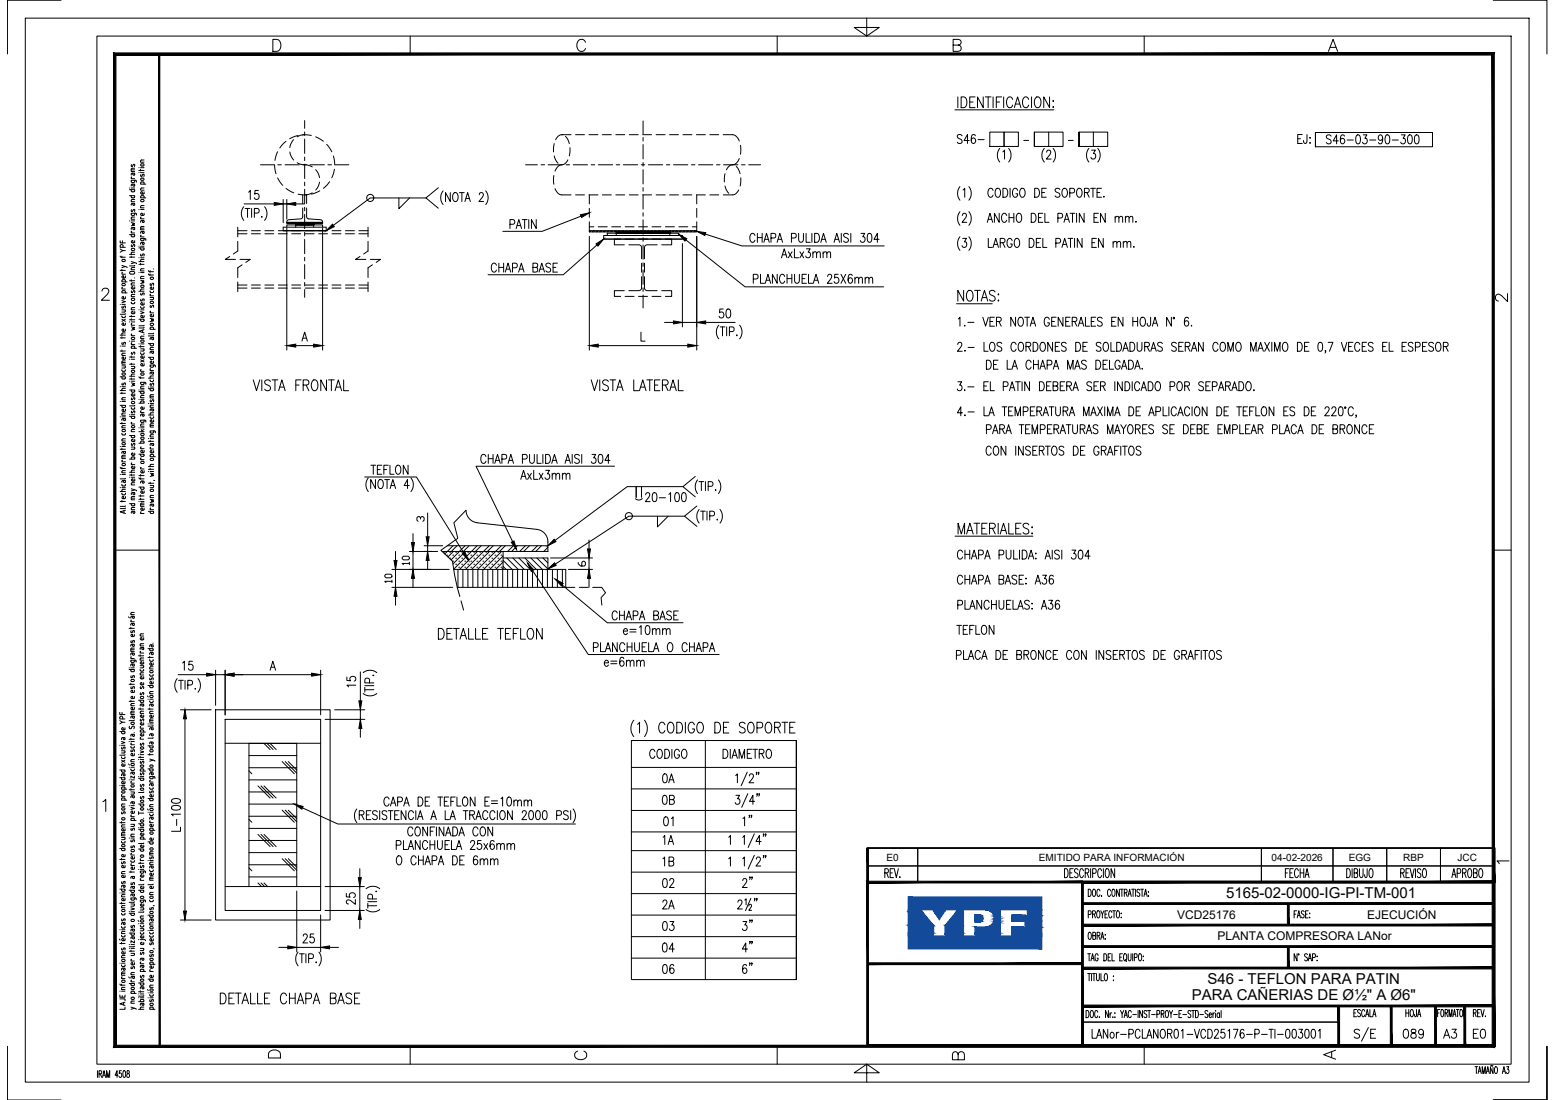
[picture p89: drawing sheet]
<svg xmlns="http://www.w3.org/2000/svg" width="420mm" height="297mm" viewBox="0 0 420 297" stroke-linecap="round" stroke-linejoin="round" font-family="sans-serif">
<defs><g id="words">
<g font-size="4.1">
<text x="331.3" y="242.6">5165-02-0000-IG-PI-TM-001</text>
<text x="326.3" y="265.8">S46 - TEFLON PARA PATIN</text>
<text x="322" y="270.2">PARA CAÑERIAS DE Ø½&quot; A Ø6&quot;</text>
</g>
<g font-size="3.2">
<text x="318" y="248.1">VCD25176</text>
<text x="369.4" y="248.1">EJECUCIÓN</text>
<text x="329" y="253.9">PLANTA COMPRESORA LANor</text>
</g>
<g font-size="2.7">
<text x="239.5" y="232.4">E0</text>
<text x="280.7" y="232.4">EMITIDO PARA INFORMACIÓN</text>
<text x="343.6" y="232.4">04-02-2026</text>
<text x="364.4" y="232.4">EGG</text>
<text x="379.2" y="232.4">RBP</text>
<text x="393.8" y="232.4">JCC</text>
</g>
</g></defs>
<!-- layer: AESA-Existente -->
<g fill="none" stroke="#000" stroke-width=".27">
<path d="M77.3 38.2l-1.7 1.7M79.3 37.7l-.7 1.1-.3 1M80.5 36.6l-2.2 .9M81.7 36.4l2.4 .2M82.3 36.4l-1.1 .1-.9 .4M85.3 36.9l2.1 1.2M88.3 39l1.3 2M149.8 38.8l-.2 2.2M151.8 36.4l-.9 .4-.8 .9M151.8 36.4h.1M151.8 36.4h2.5M152.8 36.8l.7 1 .3 1"/>
<path d="M154 39.9l-.2 2.2M155.5 36.4h2.4M159.1 36.4h2.5M162.8 36.4h2.4M166.4 36.4h2.4M170 36.4h2.4M173.7 36.4h2.4M177.3 36.4h2.4M180.9 36.4h2.4M184.5 36.4h2.4M188.2 36.4h2.4M191.8 36.4h2.4"/>
<path d="M195.4 36.4h2.8l.9 .6 .6 1.1M200.1 39.3v2.3M74.2 44.5l.4 2.4M75 41l-.7 2.3M75 48l1.4 2M77.3 50.9l2.1 1.2M78.3 41l.3 1.1 .8 1.1M80.3 43.9l.9 .5 1.7 .1 1.5 .6M80.5 52.4l2.5 .2M81.8 56.2l-.2 2.7-.3 .2-3.4 .3-.3 .2-.1 .5M81.8 52.6v2.4M82.8 56.2v2.3l.3 .5 3.6 .4 .4 .2 .1 .5"/>
<path d="M82.8 52.6v2.4M84.4 52.1l-.9 .4-1.2 .1M85.3 45.8l.7 1.1 .3 1.1M86.3 49.2l-.3 1.1-.7 1M86.4 51.5l-2.3 .9M89 49.1l-1.6 1.7M90.1 42.1l.3 2.4M90.4 45.7l-.8 2.3M149.6 47.4v2.4M149.8 42.1l.3 1 .7 1M150 50.9l.6 1.1 .6 .5 3.1 .1M153.4 43.2a2.36 2.36 0 0 1-2.2 1.5l-.6 .5-.6 1"/>
<path d="M155.5 52.6h2.4M159.1 52.6h2.5M159.2 52.6v2.5M159.2 56.3v2.4M159.2 59.9v2.4M162.8 52.6h2.4M166.4 52.6h2.4M170 52.6h2.4M173.7 52.6h2.4M177.3 52.6h2.4M180.9 52.6h2.4M184.5 52.6h2.4"/>
<path d="M188.2 52.6h2.4M188.3 52.6v2.5M188.3 56.3v2.4M188.3 59.9v2.4M191.8 52.6h2.4M195.9 46.9l-.2 2.2M195.9 50.2l.3 1 .7 1M198.9 44.9l.5 .6 .6 1.4M199.6 51.3l-.7 1-.7 .3h-2.8M199.7 42.8a2.52 2.52 0 0 1-2.4 1.9l-1 1.2M200.2 48l-.2 2.2M62.1 69.3l-1.2 .7h2.7"/>
<path d="M64.2 62.3h2.5M64.2 61.3v2.7M64.2 65.2v2.6l-1.1 .8M64.2 76.1v2.6M64.2 77.8h2.5M64.2 63.1h2.5M64.2 77h2.5M64.9 70h2.7l-1.2 .9M65.4 71.5l-1.2 .8v2.6M67.9 62.3h2.5M67.9 77.8h2.5M67.9 63.1h2.5"/>
<path d="M67.9 77h2.5M71.6 62.3h2.4M71.6 77.8h2.4M71.6 63.1h2.4M71.6 77h2.4M75.2 62.3h2.4M75.2 77.8h2.4M75.2 63.1h2.4M75.2 77h2.4M78.8 62.3h2.4M78.8 77.8h2.4M78.8 63.1h2.4"/>
<path d="M78.8 77h2.4M82.4 62.3h2.5M82.4 77.8h2.5M82.4 63.1h2.5M82.4 77h2.5M86.1 62.3h2.4M86.1 77.8h2.4M86.1 63.1h2.4M86.1 77h2.4M89.7 62.3h2.4M89.7 77.8h2.4M89.7 63.1h2.4"/>
<path d="M89.7 77h2.4M93.3 62.3h2.5M93.3 77.8h2.5M93.3 63.1h2.5M93.3 77h2.5M97 62.3h2.4M97 77.8h2.4M97 63.1h2.4M97 77h2.4M97.3 69.3l-1.2 .7h2.7M99.4 61.3v2.7M99.4 65.2v2.6l-1.1 .8"/>
<path d="M99.4 76.1v2.6M100.1 70h2.7l-1.2 .9M100.6 71.5l-1.2 .8v2.6M159.2 61.2h1.2M161.6 61.2h2.5M165.3 61.2h2.4M167.7 64.6h-1.7v1.5h2.7M168.7 78.5h-2.7v1.5h1.7M168.9 61.2h2.4M168.9 64.6h2.4M169.9 66.1h2.8l.5 .3 .2 .3v3.2M172.5 61.2h2.5"/>
<path d="M172.5 64.6h2.5M173.4 74.7v3.1l-.2 .4-.6 .3h-2.7M173.4 71.1v2.4M174.1 74.7v3.1l.2 .4 .6 .3h2.7M174.1 71.1v2.4M176.2 61.2h2.4M176.2 64.6h2.4M177.6 66.1h-2.8l-.5 .3-.2 .3v3.2M178.8 78.5h2.7v1.5h-1.7M179.8 64.6h1.7v1.5h-2.7M179.8 61.2h2.4M183.4 61.2h2.4"/>
<path d="M187 61.2h1.3M168.9 80h2.4M172.5 80h2.5M176.2 80h2.4M123.5 158.6l.7 2.5M152.9 158.6h2.4M156.5 158.6h2.4M160.1 158.6h2.5l1 1.5-1.2 1.3 .2 2M124.6 162.2l.7 2.5"/>
</g>
<!-- layer: AESA-Soportes -->
<g fill="none" stroke="#000" stroke-width=".27">
<path d="M76.5 61.3h11.6v1h-11.6zM76.5 62.3h11.6M77.5 60.1h9.7v.3h-9.7zM77.5 61.3v-.6h2.4v.6M78 60.1l-.3 .3M78.3 60.1l-.3 .3M79 60.1l-.3 .3M79.3 60.1l-.3 .3M79.9 60.4v.3M79.9 60.1l-.3 .3M80 60.4h.1M80 60.6h.1"/>
<path d="M80 60.7h.1M80 60.5h.1M80.1 60.4h.1M80.1 60.6h.1M80.1 60.7h.1M80.1 60.4l-.2 .2M80.2 60.4h.1M80.2 60.5h.1M80.2 60.6h.1M80.2 60.7h.1M80.2 60.4l-.3 .3M80.3 60.1l-.4 .3"/>
<path d="M80.3 60.4h.1M80.3 60.5h.1M80.3 60.6h.1M80.3 60.4l-.3 .3M80.4 60.4h.1M80.4 60.5h.1M80.4 60.6h.1M80.5 60.4h.1M80.5 60.6h.1M80.5 60.7h.1M80.5 60.4l-.4 .3M80.5 60.5h.1"/>
<path d="M80.6 60.4h.1M80.6 60.6h.1M80.6 60.7h.1M80.6 60.4l-.4 .3M80.7 60.4h.1M80.7 60.5h.1M80.7 60.6h.1M80.7 60.7h.1M80.7 60.4l-.3 .3M80.8 60.4h.1M80.8 60.5h.1M80.8 60.6h.1"/>
<path d="M80.9 60.4h.1M80.9 60.6h.1M80.9 60.7h.1M80.9 60.4l-.4 .3M80.9 60.5h.1M80.9 60.1l-.3 .3M81 60.4h.1M81 60.6h.1M81 60.7h.1M81 60.4l-.4 .3M81 60.5h.1M81.1 60.4h.1"/>
<path d="M81.1 60.6h.1M81.1 60.7h.1M81.1 60.4l-.3 .3M81.2 60.4h.1M81.2 60.5h.1M81.2 60.6h.1M81.2 60.7h.1M81.2 60.4l-.3 .3M81.3 60.1l-.4 .3M81.3 60.4h.1M81.3 60.5h.1M81.3 60.6h.1"/>
<path d="M81.4 60.4h.1M81.4 60.6h.1M81.4 60.7h.1M81.4 60.4l-.4 .3M81.4 60.7l.3-.3h-1.8v.3h1.8M81.4 60.5h.1M81.5 60.4h.1M81.5 60.6h.1M81.5 60.7h.1M81.5 60.4l-.3 .3h3.6M81.6 60.4h.1M81.6 60.5h.1"/>
<path d="M81.6 60.6h.1M81.6 60.7h.1M81.7 60.4h.1M81.7 60.5h.1M81.7 60.6h.1M81.7 60.7h.1M81.8 60.4h.1M81.8 60.5h.1M81.8 60.6h.1M81.9 60.4h.1M81.9 60.6h.1M81.9 60.7h.1"/>
<path d="M81.9 60.1l-.6 .6M81.9 60.4l-.4 .3M82 60.4h.1M82 60.5h.1M82 60.6h.1M82 60.7h.1M82 60.4l-.3 .3M82.1 60.4h.1M82.1 60.5h.1M82.1 60.6h.1M82.1 60.7h.1M82.1 60.4l-.3 .3"/>
<path d="M82.2 60.4h.1M82.2 60.5h.1M82.2 60.6h.1M82.2 60.1l-.3 .3M82.3 60.4h.1M82.3 60.6h.1M82.3 60.7h.1M82.3 60.4l-.4 .3M82.3 60.5h.1M82.4 60.4l-.4 .3M82.4 60.4h.1M82.4 60.6h.1"/>
<path d="M82.4 60.7h.1M82.5 60.4h.1M82.5 60.5h.1M82.5 60.6h.1M82.5 60.7h.1M82.6 60.4h.1M82.6 60.5h.1M82.6 60.6h.1M82.7 60.4l-.4 .3M82.7 60.4h.1M82.7 60.6h.1M82.7 60.7h.1"/>
<path d="M82.7 60.5h.1M82.8 60.4h.1M82.8 60.6h.1M82.8 60.7h.1M82.8 60.4l-.4 .3M82.8 60.5h.1M82.9 60.1l-.7 .6M82.9 60.4h.1M82.9 60.6h.1M82.9 60.7h.1M82.9 60.4h1.9v.3M83 60.4h.1"/>
<path d="M83 60.5h.1M83 60.6h.1M83 60.7h.1M83 60.4l-.3 .3M83.1 60.4h.1M83.1 60.5h.1M83.1 60.6h.1M83.2 60.4h.1M83.2 60.6h.1M83.2 60.7h.1M83.2 60.4l-.4 .3M83.2 60.1l-.6 .6"/>
<path d="M83.2 60.5h.1M83.3 60.4h.1M83.3 60.6h.1M83.3 60.7h.1M83.3 60.4l-.3 .3M83.4 60.4h.1M83.4 60.5h.1M83.4 60.6h.1M83.4 60.7h.1M83.4 60.4l-.3 .3M83.5 60.4h.1M83.5 60.5h.1"/>
<path d="M83.5 60.6h.1M83.5 60.7h.1M83.6 60.4h.1M83.6 60.5h.1M83.6 60.6h.1M83.7 60.4h.1M83.7 60.6h.1M83.7 60.7h.1M83.7 60.4l-.4 .3M83.7 60.5h.1M83.8 60.4h.1M83.8 60.6h.1"/>
<path d="M83.8 60.7h.1M83.8 60.4l-.3 .3M83.9 60.4h.1M83.9 60.5h.1M83.9 60.1l-.7 .6M83.9 60.6h.1M83.9 60.7h.1M83.9 60.4l-.3 .3M84 60.4h.1M84 60.5h.1M84 60.6h.1M84.1 60.4h.1"/>
<path d="M84.1 60.6h.1M84.1 60.7h.1M84.1 60.4l-.4 .3M84.1 60.5h.1M84.2 60.1l-.3 .3M84.2 60.4h.1M84.2 60.6h.1M84.2 60.7h.1M84.2 60.4l-.4 .3M84.3 60.4h.1M84.3 60.5h.1M84.3 60.6h.1"/>
<path d="M84.3 60.7h.1M84.3 60.4l-.3 .3M84.4 60.4h.1M84.4 60.5h.1M84.4 60.6h.1M84.5 60.4h.1M84.5 60.6h.1M84.5 60.7h.1M84.5 60.4l-.4 .3M84.5 60.5h.1M84.6 60.4h.1M84.6 60.6h.1"/>
<path d="M84.6 60.7h.1M84.6 60.5h.1M84.7 60.4h.1M84.7 60.6h.1M84.7 60.7h.1M84.7 60.4l-.4 .3M84.8 60.7h2.4v.6M84.8 60.5l-.3 .2M84.8 60.6l-.2 .1M84.8 60.4v.9M84.8 60.1l-.6 .6M85.2 60.1l-.3 .3"/>
<path d="M85.8 60.1l-.3 .3M86.1 60.1l-.3 .3M86.8 60.1l-.3 .3M87.1 60.1l-.3 .3M159.2 62.3h29.1v.3h-29.1zM159.4 62.3l-.2 .1M159.7 62.3l-.3 .3M160.4 62.3l-.4 .3M160.7 62.3l-.3 .3M161.3 62.3l-.3 .3M161.6 62.3l-.2 .3M162.3 62.3l-.3 .3"/>
<path d="M162.6 62.3l-.3 .3M163.1 63.6h21.3v1h-21.3zM163.1 64.6h21.3M163.3 62.3l-.3 .3M163.6 62.3l-.3 .3M164.1 63h19.3v.6h-19.3zM164.3 62.3l-.3 .3M164.6 62.3l-.3 .3M165.2 62.3l-.3 .3M165.6 62.3l-.3 .3M166.2 62.3l-.3 .3M166.5 62.6v1h14.5v-1l-.4 .4"/>
<path d="M166.5 62.6h.1M166.5 62.7h.1M166.5 62.9h.1M166.5 62.3l-.3 .3M166.6 62.7h.1M166.6 62.8h.1M166.6 62.9h.1M166.6 62.6l-.1 .1M166.7 62.6h.1M166.7 62.7h.1M166.7 62.9h.1M166.7 62.8h.1"/>
<path d="M166.7 62.6l-.2 .3M166.8 62.6h.1M166.8 62.7h.1M166.8 62.9h.1M166.9 62.7h.1M166.9 62.8h.1M166.9 62.9h.1M166.9 62.6h.1M167 62.7h.1M167 62.8h.1M167 62.9h.1M167 62.6l-.4 .4"/>
<path d="M167 62.6h.1M167.1 62.7h.1M167.1 62.8h.1M167.1 62.9h.1M167.1 62.6l-.3 .4M167.2 62.6h.1M167.2 62.7h.1M167.2 62.9h.1M167.2 62.3l-.7 .7M167.2 62.8h.1M167.2 62.6l-.3 .4M167.3 62.6h.1"/>
<path d="M167.3 62.7h.1M167.3 62.9h.1M167.4 62.7h.1M167.4 62.8h.1M167.4 62.9h.1M167.4 62.6l-.4 .4M167.4 62.6h.1M167.5 62.7h.1M167.5 62.8h.1M167.5 62.9h.1M167.5 62.6l-.3 .4M167.5 62.3l-.3 .3"/>
<path d="M167.6 62.6h.1M167.6 62.7h.1M167.6 62.9h.1M167.6 62.8h.1M167.6 62.6l-.3 .4M167.7 62.6h.1M167.7 62.7h.1M167.7 62.9h.1M167.8 62.7h.1M167.8 62.8h.1M167.8 62.9h.1M167.8 62.6l-.4 .4"/>
<path d="M167.8 62.6h.1M167.9 62.7h.1M167.9 62.8h.1M167.9 62.9h.1M167.9 62.6l-.4 .4M168 62.6h.1M168 62.7h.1M168 62.9h.1M168 62.8h.1M168 62.6l-.3 .4M168.1 62.6h.1M168.1 62.7h.1"/>
<path d="M168.1 62.9h.1M168.1 62.8h.1M168.2 62.3l-.3 .3M168.2 62.6h.1M168.2 62.7h.1M168.2 62.9h.1M168.3 62.7h.1M168.3 62.8h.1M168.3 62.9h.1M168.3 62.6l-.4 .4M168.3 62.6h.1M168.4 62.7h.1"/>
<path d="M168.4 62.8h.1M168.4 62.9h.1M168.4 62.6l-.4 .4M168.5 62.6h.1M168.5 62.7h.1M168.5 62.9h.1M168.5 62.3l-.7 .7M168.5 62.8h.1M168.5 62.6l-.3 .4M168.6 62.6h.1M168.6 62.7h.1M168.6 62.9h.1"/>
<path d="M168.7 62.7h.1M168.7 62.8h.1M168.7 62.9h.1M168.7 62.6l-.4 .4M168.7 62.6h.1M168.8 62.7h.1M168.8 62.8h.1M168.8 62.9h.1M168.8 62.6l-.4 .4M168.8 62.6h.1M168.9 62.7h.1M168.9 62.8h.1"/>
<path d="M168.9 62.9h.1M168.9 62.6l-.3 .4M169 62.6h.1M169 62.7h.1M169 62.9h.1M169 62.8h.1M169 62.6l-.3 .4M169.1 62.6h.1M169.1 62.7h.1M169.1 62.9h.1M169.1 62.3l-.3 .3M169.2 62.7h.1"/>
<path d="M169.2 62.8h.1M169.2 62.9h.1M169.2 62.6h.1M169.3 62.7h.1M169.3 62.8h.1M169.3 62.9h.1M169.3 62.6l-.3 .4M169.4 62.6h.1M169.4 62.7h.1M169.4 62.9h.1M169.4 62.8h.1M169.4 62.6l-.3 .4"/>
<path d="M169.5 62.6h.1M169.5 62.7h.1M169.5 62.9h.1M169.5 62.3l-.7 .7M169.5 62.8h.1M169.5 62.6l-.3 .4M169.6 62.6h.1M169.6 62.7h.1M169.6 62.9h.1M169.7 62.7h.1M169.7 62.8h.1M169.7 62.9h.1"/>
<path d="M169.7 62.6l-.4 .4M169.8 62.6h.1M169.8 62.7h.1M169.8 62.9h.1M169.8 62.8h.1M169.9 62.6h.1M169.9 62.7h.1M169.9 62.9h.1M169.9 62.8h.1M169.9 62.6l-.3 .4M170 62.6h.1M170 62.7h.1"/>
<path d="M170 62.9h.1M170.1 62.7h.1M170.1 62.8h.1M170.1 62.9h.1M170.1 62.6l-.4 .4M170.1 62.6h.1M170.1 62.3l-.6 .7M170.2 62.7h.1M170.2 62.8h.1M170.2 62.9h.1M170.3 62.6h.1M170.3 62.7h.1"/>
<path d="M170.3 62.9h.1M170.3 62.8h.1M170.3 62.6l-.3 .4M170.4 62.6h.1M170.4 62.7h.1M170.4 62.9h.1M170.5 62.7h.1M170.5 62.8h.1M170.5 62.9h.1M170.5 62.3l-.7 .7M170.5 62.6l-.4 .4M170.5 62.6h.1"/>
<path d="M170.6 62.7h.1M170.6 62.8h.1M170.6 62.9h.1M170.6 62.6l-.4 .4M170.6 62.6h.1M170.7 62.7h.1M170.7 62.8h.1M170.7 62.9h.1M170.7 62.6l-.3 .4M170.8 62.6h.1M170.8 62.7h.1M170.8 62.9h.1"/>
<path d="M170.8 62.8h.1M170.8 62.6l-.3 .4M170.9 62.6h.1M170.9 62.7h.1M170.9 62.9h.1M171 62.7h.1M171 62.8h.1M171 62.9h.1M171 62.6l-.4 .4M171 62.6h.1M171.1 62.7h.1M171.1 62.8h.1"/>
<path d="M171.1 62.9h.1M171.1 62.3l-.3 .3M171.2 62.6h.1M171.2 62.7h.1M171.2 62.9h.1M171.2 62.8h.1M171.2 62.6l-.3 .4M171.3 62.6h.1M171.3 62.7h.1M171.3 62.9h.1M171.3 62.8h.1M171.3 62.6l-.3 .4"/>
<path d="M171.4 62.6h.1M171.4 62.7h.1M171.4 62.9h.1M171.4 62.3l-.6 .7M171.5 62.7h.1M171.5 62.8h.1M171.5 62.9h.1M171.5 62.6l-.4 .4M171.5 62.6h.1M171.6 62.7h.1M171.6 62.8h.1M171.6 62.9h.1"/>
<path d="M171.6 62.6l-.3 .4M171.7 62.6h.1M171.7 62.7h.1M171.7 62.9h.1M171.7 62.8h.1M171.7 62.6l-.3 .4M171.8 62.6h.1M171.8 62.7h.1M171.8 62.9h.1M171.9 62.7h.1M171.9 62.8h.1M171.9 62.9h.1"/>
<path d="M171.9 62.6l-.4 .4M171.9 62.6h.1M172 62.7h.1M172 62.8h.1M172 62.9h.1M172 62.6l-.4 .4M172.1 62.6h.1M172.1 62.7h.1M172.1 62.9h.1M172.1 62.3l-.3 .3M172.1 62.8h.1M172.2 62.6h.1"/>
<path d="M172.2 62.7h.1M172.2 62.9h.1M172.3 62.7h.1M172.3 62.8h.1M172.3 62.9h.1M172.3 62.6l-.4 .4M172.3 62.6h.1M172.4 62.7h.1M172.4 62.8h.1M172.4 62.9h.1M172.4 62.6l-.4 .4M172.4 62.3l-.6 .7"/>
<path d="M172.4 62.6h.1M172.5 62.7h.1M172.5 62.8h.1M172.5 62.9h.1M172.5 62.6l-.4 .4M172.6 62.6h.1M172.6 62.7h.1M172.6 62.9h.1M172.6 62.8h.1M172.6 62.6l-.3 .4M172.7 62.6h.1M172.7 62.7h.1"/>
<path d="M172.7 62.9h.1M172.8 62.7h.1M172.8 62.8h.1M172.8 62.9h.1M172.8 62.6h.1M172.9 62.7h.1M172.9 62.8h.1M172.9 62.9h.1M172.9 62.6l-.3 .4M173 62.6h.1M173 62.7h.1M173 62.9h.1"/>
<path d="M173 62.8h.1M173 62.6l-.3 .4M173.1 62.3l-.7 .7M173.1 62.6h.1M173.1 62.7h.1M173.1 62.9h.1M173.1 62.8h.1M173.1 62.6l-.3 .4M173.2 62.6h.1M173.2 62.7h.1M173.2 62.9h.1M173.3 62.7h.1"/>
<path d="M173.3 62.8h.1M173.3 62.9h.1M173.3 62.6l-.4 .4M173.3 62.6h.1M173.4 62.7h.1M173.4 62.8h.1M173.4 62.9h.1M173.4 62.6l-.3 .4M173.4 62.3l-.3 .3M173.5 62.6h.1M173.5 62.7h.1M173.5 62.9h.1"/>
<path d="M173.5 62.8h.1M173.5 62.6l-.3 .4M173.6 62.6h.1M173.6 62.7h.1M173.6 62.9h.1M173.7 62.7h.1M173.7 62.8h.1M173.7 62.9h.1M173.7 62.6l-.4 .4M173.7 62.6h.1M173.8 62.6l-.4 .4M173.8 62.7h.1"/>
<path d="M173.8 62.8h.1M173.8 62.9h.1M173.8 62.6h.1M173.9 62.7h.1M173.9 62.8h.1M173.9 62.9h.1M173.9 62.6l-.3 .4M174 62.6h.1M174 62.7h.1M174 62.9h.1M174 62.3l-.3 .3M174.1 62.7h.1"/>
<path d="M174.1 62.8h.1M174.1 62.9h.1M174.1 62.6h.1M174.2 62.7h.1M174.2 62.8h.1M174.2 62.9h.1M174.2 62.6l-.4 .4M174.2 62.6h.1M174.3 62.7h.1M174.3 62.8h.1M174.3 62.9h.1M174.3 62.6l-.4 .4"/>
<path d="M174.4 62.3l-.7 .7M174.4 62.6h.1M174.4 62.7h.1M174.4 62.9h.1M174.4 62.8h.1M174.4 62.6l-.3 .4M174.5 62.6h.1M174.5 62.7h.1M174.5 62.9h.1M174.6 62.7h.1M174.6 62.8h.1M174.6 62.9h.1"/>
<path d="M174.6 62.6l-.4 .4M174.6 62.6h.1M174.7 62.7h.1M174.7 62.8h.1M174.7 62.9h.1M174.8 62.6h.1M174.8 62.7h.1M174.8 62.9h.1M174.8 62.8h.1M174.8 62.6l-.3 .4M174.9 62.6h.1M174.9 62.7h.1"/>
<path d="M174.9 62.9h.1M174.9 62.8h.1M174.9 62.6l-.3 .4M175 62.6h.1M175 62.7h.1M175 62.9h.1M175 62.3l-.7 .7M175.1 62.7h.1M175.1 62.8h.1M175.1 62.9h.1M175.1 62.6l-.4 .4M175.1 62.6h.1"/>
<path d="M175.2 62.7h.1M175.2 62.8h.1M175.2 62.9h.1M175.2 62.6l-.3 .4M175.3 62.6h.1M175.3 62.7h.1M175.3 62.9h.1M175.3 62.8h.1M175.3 62.6l-.3 .4M175.3 62.3l-.3 .3M175.4 62.6h.1M175.4 62.7h.1"/>
<path d="M175.4 62.9h.1M175.5 62.7h.1M175.5 62.8h.1M175.5 62.9h.1M175.5 62.6l-.4 .4M175.5 62.6h.1M175.6 62.7h.1M175.6 62.8h.1M175.6 62.9h.1M175.6 62.6l-.4 .4M175.6 62.6h.1M175.7 62.7h.1"/>
<path d="M175.7 62.8h.1M175.7 62.9h.1M175.8 62.6h.1M175.8 62.7h.1M175.8 62.9h.1M175.8 62.8h.1M175.8 62.6l-.3 .4M175.9 62.6h.1M175.9 62.7h.1M175.9 62.9h.1M176 62.7h.1M176 62.8h.1"/>
<path d="M176 62.9h.1M176 62.6l-.4 .4M176 62.3l-.6 .7M176 62.6h.1M176.1 62.7h.1M176.1 62.8h.1M176.1 62.9h.1M176.1 62.6l-.4 .4M176.2 62.6h.1M176.2 62.7h.1M176.2 62.9h.1M176.2 62.8h.1"/>
<path d="M176.2 62.6l-.3 .4M176.3 62.6h.1M176.3 62.7h.1M176.3 62.9h.1M176.3 62.3l-.3 .3M176.4 62.7h.1M176.4 62.8h.1M176.4 62.9h.1M176.4 62.6l-.4 .4M176.4 62.6h.1M176.5 62.7h.1M176.5 62.8h.1"/>
<path d="M176.5 62.9h.1M176.5 62.6l-.4 .4M176.6 62.6h.1M176.6 62.7h.1M176.6 62.9h.1M176.6 62.8h.1M176.7 62.6h.1M176.7 62.7h.1M176.7 62.9h.1M176.7 62.8h.1M176.7 62.6l-.3 .4M176.8 62.6h.1"/>
<path d="M176.8 62.7h.1M176.8 62.9h.1M176.9 62.7h.1M176.9 62.8h.1M176.9 62.9h.1M176.9 62.6l-.4 .4M176.9 62.6h.1M177 62.3l-.7 .7M177 62.7h.1M177 62.8h.1M177 62.9h.1M177.1 62.6h.1"/>
<path d="M177.1 62.7h.1M177.1 62.9h.1M177.1 62.8h.1M177.1 62.6l-.3 .4M177.2 62.6h.1M177.2 62.7h.1M177.2 62.9h.1M177.2 62.8h.1M177.2 62.6l-.3 .4M177.3 62.3l-.7 .7M177.3 62.6h.1M177.3 62.7h.1"/>
<path d="M177.3 62.9h.1M177.4 62.7h.1M177.4 62.8h.1M177.4 62.9h.1M177.4 62.6l-.4 .4M177.4 62.6h.1M177.5 62.7h.1M177.5 62.8h.1M177.5 62.9h.1M177.5 62.6l-.3 .4M177.6 62.6h.1M177.6 62.7h.1"/>
<path d="M177.6 62.9h.1M177.6 62.8h.1M177.7 62.6h.1M177.7 62.7h.1M177.7 62.9h.1M177.8 62.7h.1M177.8 62.8h.1M177.8 62.9h.1M177.8 62.6l-.4 .4M177.8 62.6h.1M177.9 62.7h.1M177.9 62.8h.1"/>
<path d="M177.9 62.9h.1M177.9 62.6l-.4 .4M177.9 62.6h.1M177.9 62.3l-.6 .7M178 62.7h.1M178 62.8h.1M178 62.9h.1M178.1 62.6h.1M178.1 62.7h.1M178.1 62.9h.1M178.1 62.8h.1M178.1 62.6l-.3 .4"/>
<path d="M178.2 62.6h.1M178.2 62.7h.1M178.2 62.9h.1M178.3 62.7h.1M178.3 62.8h.1M178.3 62.9h.1M178.3 62.3l-.6 .7M178.3 62.6l-.4 .4M178.4 62.6h.1M178.4 62.7h.1M178.4 62.9h.1M178.4 62.8h.1"/>
<path d="M178.4 62.6l-.3 .4M178.5 62.6h.1M178.5 62.7h.1M178.5 62.9h.1M178.5 62.8h.1M178.5 62.6l-.3 .4M178.6 62.6h.1M178.6 62.7h.1M178.6 62.9h.1M178.7 62.7h.1M178.7 62.8h.1M178.7 62.9h.1"/>
<path d="M178.7 62.6l-.4 .4M178.7 62.6h.1M178.8 62.7h.1M178.8 62.8h.1M178.8 62.9h.1M178.8 62.6l-.4 .4M178.9 62.6h.1M178.9 62.7h.1M178.9 62.9h.1M178.9 62.8h.1M178.9 62.3l-.3 .3M179 62.6h.1"/>
<path d="M179 62.7h.1M179 62.9h.1M179 62.8h.1M179 62.6l-.3 .4M179.1 62.6h.1M179.1 62.7h.1M179.1 62.9h.1M179.2 62.7h.1M179.2 62.8h.1M179.2 62.9h.1M179.2 62.6l-.4 .4M179.2 62.6h.1"/>
<path d="M179.3 62.3l-.7 .7M179.3 62.7h.1M179.3 62.8h.1M179.3 62.9h.1M179.3 62.6l-.3 .4M179.4 62.6h.1M179.4 62.7h.1M179.4 62.9h.1M179.4 62.8h.1M179.4 62.6l-.3 .4M179.5 62.6h.1M179.5 62.7h.1"/>
<path d="M179.5 62.9h.1M179.6 62.7h.1M179.6 62.8h.1M179.6 62.9h.1M179.6 62.6l-.4 .4M179.6 62.6h.1M179.7 62.7h.1M179.7 62.8h.1M179.7 62.9h.1M179.7 62.6l-.4 .4M179.7 62.6h.1M179.8 62.7h.1"/>
<path d="M179.8 62.8h.1M179.8 62.9h.1M179.8 62.6l-.3 .4M179.9 62.6h.1M179.9 62.7h.1M179.9 62.9h.1M179.9 62.3l-.3 .3M179.9 62.8h.1M179.9 62.6l-.3 .4M180 62.6h.1M180 62.7h.1M180 62.9h.1"/>
<path d="M180.1 62.7h.1M180.1 62.8h.1M180.1 62.9h.1M180.1 62.6l-.4 .4M180.1 62.6h.1M180.2 62.7h.1M180.2 62.8h.1M180.2 62.9h.1M180.2 62.6l-.3 .4M180.2 62.3l-.3 .3M180.3 62.6h.1M180.3 62.7h.1"/>
<path d="M180.3 62.9h.1M180.3 62.8h.1M180.3 62.6l-.3 .4M180.4 62.6h.1M180.4 62.7h.1M180.4 62.9h.1M180.5 62.7h.1M180.5 62.8h.1M180.5 62.9h.1M180.5 62.6l-.4 .4M180.5 62.6h.1M180.6 62.7h.1"/>
<path d="M180.6 62.8h.1M180.6 62.9h.1M180.7 62.6h.1M180.7 62.7h.1M180.7 62.9h.1M180.7 62.8h.1M180.7 62.6l-.3 .4M180.8 62.6h.1M180.8 62.7h.1M180.8 62.9h.1M180.8 62.8h.1M180.9 62.3l-.7 .7"/>
<path d="M180.9 62.6h.1M180.9 62.7h.1M180.9 62.9h.1M181 62.7h.1M181 62.8h.1M181 62.9h.1M181 62.7l-.3 .3M181 62.9l-.1 .1M181.2 62.3l-.7 .7M181.9 62.3l-.4 .3M182.2 62.3l-.3 .3M182.8 62.3l-.3 .3"/>
<path d="M183.2 62.3l-.3 .3M183.8 62.3l-.3 .3M184.1 62.3l-.3 .3M184.8 62.3l-.3 .3M185.1 62.3l-.3 .3M185.8 62.3l-.3 .3M186.1 62.3l-.3 .3M186.8 62.3l-.4 .3M187.1 62.3l-.3 .3M187.7 62.3l-.3 .3M188 62.3l-.3 .3M119.5 148.9h28.5a7.5 7.5 0 0 0-.6-4.6 3.4 3.4 0 0 0-2.4-1.4l-16.1-1.8a3.4 3.4 0 0 1-3-3.3l-3.3 3.4 1.1 4.2-4.6 3.2 3.2 3 1.2 7h29.4v-4.8h-30.3"/>
<path d="M119.9 149.1h.1M120.7 149.9h.1M120.8 147.4h27.2M121.5 149.1h.1M121.5 150.7h.1M122.3 149.9h.1M122.3 151.5h.1M122.4 147.4l-2.2 2.2M122.5 148.9l-1.5 1.5M123.1 149.1h.1M123.1 150.7h.1M123.1 152.4h.1"/>
<path d="M123.5 147.4l-1.6 1.5M123.7 153.8v4.8M124 149.9h.1M124 151.5h.1M124 153.2h.1M124.8 149.1h.1M124.8 150.7h.1M124.8 152.4h.1M125.1 153.8v4.8M125.6 149.9h.1M125.6 151.5h.1M125.6 153.2h.1"/>
<path d="M125.7 147.4l-3.8 3.8M125.8 148.9l-3.4 3.4M126.4 149.1h.1M126.4 150.7h.1M126.4 152.4h.1M126.4 153.8v4.8M126.7 147.4l-1.5 1.5M127.2 149.9h.1M127.2 151.5h.1M127.2 153.2h.1M127.8 153.8v4.8M128 149.1h.1"/>
<path d="M128 150.7h.1M128 152.4h.1M128.8 149.9h.1M128.8 151.5h.1M128.8 153.2h.1M128.9 147.4l-6.3 6.3M129 148.9l-4.8 4.9M129.1 153.8v4.8M129.6 149.1h.1M129.6 150.7h.1M129.6 152.4h.1M130 147.4l-1.5 1.5"/>
<path d="M130.5 153.8v4.8M130.5 149.9h.1M130.5 151.5h.1M130.5 153.2h.1M131.3 149.1h.1M131.3 150.7h.1M131.3 152.4h.1M131.8 153.8v4.8M132.1 149.9h.1M132.1 151.5h.1M132.1 153.2h.1M132.2 147.4l-6.4 6.4"/>
<path d="M132.3 148.9l-4.9 4.9M132.9 149.1h.1M132.9 150.7h.1M132.9 152.4h.1M133.1 153.8v4.8M133.3 147.4l-1.6 1.5M133.7 149.9h.1M133.7 151.5h.1M133.7 153.2h.1M134.5 153.8v4.8M134.5 149.1h.1M134.5 150.7h.1"/>
<path d="M134.5 152.4h.1M135.4 149.9h.1M135.4 151.5h.1M135.4 153.2h.1M135.4 147.4l-6.3 6.4M135.5 148.9l-4.8 4.9M135.8 153.8v4.8M135.9 150.7h12.1v3.1M135.9 148.9v4.9M135.9 150.1l-3.6 3.7M135.9 153.4l-.3 .4M135.9 152.9l.9 .9"/>
<path d="M135.9 151.3l2.5 2.5M135.9 151.8l-2 2M136.5 147.4l-1.5 1.5M136.9 150.7l3.1 3.1M137.2 153.8v4.8M138.5 153.8v4.8M138.6 150.7l3 3.1M138.7 147.4l-1.5 1.5M139.8 147.4l-1.6 1.5M139.8 153.8v4.8M140.2 150.7l3.1 3.1M141.2 153.8v4.8"/>
<path d="M141.8 150.7l3.1 3.1M142 147.4l-1.6 1.5M142.5 153.8v4.8M143 147.4l-1.5 1.5M143.4 150.7l3.1 3.1M143.9 153.8v4.8M145.1 150.7l2.9 2.9M145.2 147.4l-1.5 1.5M145.2 153.8v4.8M146.3 147.4l-1.5 1.5M146.6 153.8v4.8M146.7 150.7l1.3 1.3"/>
<path d="M147.9 153.8v4.8M148 147.8l-1.1 1.1M149.3 153.8v4.8M150.6 153.8v4.8M152 153.8v4.8M58.3 191.7h30.9v56.7h-30.9zM60.8 194.3h25.8v51.6h-25.8zM60.8 200.7h25.8M67.3 200.7v38.7M67.3 200.8h12.9M67.3 204h12.9M67.3 207.3h12.9"/>
<path d="M67.3 210.6h12.9M67.3 213.9h12.9M67.3 217.1h12.9M67.3 208.2l.8 .7M69.7 212.2l3.3 3.3M70.5 212.2l3.3 3.3M71.3 200.7l1.7 1.7M71.3 212.2l3.3 3.3M72.1 200.7l1.7 1.7M72.9 200.7l1.7 1.7M76.2 218.8l3.3 3.2M76.2 205.7l3.3 3.2"/>
<path d="M77.1 218.8l3.1 3.1M77.1 205.7l3.1 3.1M77.9 218.8l2.3 2.3M77.9 205.7l2.3 2.2M80.2 200.7v38.7M60.8 239.4h25.8M67.3 220.4h12.9M67.3 223.7h12.9M67.3 227h12.9M67.3 230.2h12.9M67.3 233.5h12.9M67.3 236.8h12.9"/>
<path d="M67.3 234.4l.8 .7M67.3 221.3l.8 .7M69.7 238.4l1 1M69.7 225.3l3.3 3.3M70.5 238.4l1 1M70.5 225.3l3.3 3.3M71.3 238.4l1 1M71.3 225.3l3.3 3.3M76.2 231.9l3.3 3.2M77.1 231.9l3.1 3.1M77.9 231.9l2.3 2.3"/>
</g>
<!-- layer: AESA-Ejes -->
<g fill="none" stroke="#000" stroke-width=".27">
<path d="M82.3 32.6v2.1M82.3 35.6v1M82.3 37.6v3.8M173.8 32.7v3.4M173.8 37.1v1M173.8 39v3.9M70.4 44.5h3.7M75.1 44.5h.9M77 44.5h3.9M81.8 44.5h1M82.3 42.4v1M82.3 44.3v3.9"/>
<path d="M82.3 49.2v1M82.3 51.1v3.9M82.3 56v.9M82.3 57.9v3.9M83.8 44.5h3.9M88.6 44.5h1M90.6 44.5h3.7M142 44.5h3.2M146.2 44.5h1M148.1 44.5h3.9M153 44.5h.9M154.9 44.5h3.8"/>
<path d="M159.7 44.5h1M161.6 44.5h3.9M166.5 44.5h.9M168.4 44.5h3.9M173.3 44.5h.9M173.8 43.9v1M173.8 45.8v3.9M173.8 50.7v.9M173.8 52.6v3.9M173.8 57.4v1M173.8 59.4v3.8M175.2 44.5h3.9"/>
<path d="M180 44.5h1M182 44.5h3.8M186.8 44.5h1M188.7 44.5h3.9M193.6 44.5h.9M195.5 44.5h3.9M200.4 44.5h.9M202.3 44.5h3.2M82.3 62.7v1M82.3 64.7v3.8M82.3 69.5v.9M82.3 71.4v3.9"/>
<path d="M82.3 76.3v.9M82.3 78.2v2.1M173.8 64.2v1M173.8 66.1v3.9M173.8 71v.9M173.8 72.9v3.9M173.8 77.8v.9M173.8 79.7v3.4"/>
</g>
<!-- layer: AESA-Cotas -->
<g fill="none" stroke="#000" stroke-width=".27">
<path d="M65.9 55.8a2.88 2.88 0 0 0 0 3.7M66 55.1h8.1M66.2 56.3h1.3M66.9 56.3v2.4M67.2 51.9l.4-.5v2.5M68 56.3v2.4M68.7 57.5l1.1-.1 .2-.3-.2-.7-1.1-.1v2.4M69.8 51.4h-.9l-.1 1.1a.74 .74 0 0 1 1 0 .74 .74 0 0 1 0 1 .74 .74 0 0 1-1 .1l-.1-.2M70.7 58.5v.2zM71.5 55.8a2.88 2.88 0 0 1 0 3.7M76.5 53.9v6.2M76.5 55.1h1"/>
<path d="M77.5 53.9v5.3M79.9 55.1h2.4M107.8 53.5v2.9l2.9-2.9M115.1 53.5h-15.1l-9.9 7.4M118.4 50.7l-3.3 2.8 3.3 2.7M119.7 51.5a2.95 2.95 0 0 0 0 3.7M121.7 52v2.4l-1.3-2.4v2.4M122.7 52.1l.2-.1a1.32 1.32 0 0 1 1 1 1.32 1.32 0 0 1-.5 1.3l-.2 .1a1.3 1.3 0 0 1-1-.9 1.3 1.3 0 0 1 .5-1.4zM124.1 52h1.3M124.8 52v2.4M125.6 54.4l.8-2.4 .7 2.4M125.9 53.6h.9"/>
<path d="M129.5 52.6l.4-.6 .5 .1 .2 .4-.3 .8-.9 1.1h1.3M131.2 51.5a2.88 2.88 0 0 1 0 3.7M141.1 59.3h1.3M141.8 59.3v2.4M142.9 59.3v2.4M144.9 59.3v2.4l-1.3-2.4v2.4M157 58.4l-10.5 4.1h-10.6M77.5 61.6v32.9M87.2 61.6v32.9M134.1 71.6a.65 .65 0 0 0-1-.4 1.63 1.63 0 0 0 .2 2.3 .71 .71 0 0 0 .8-.6M134.8 71.1v2.4M134.8 72.2h1.3"/>
<path d="M136.1 71.1v2.4M136.5 73.5l.8-2.4 .7 2.4M136.8 72.7h.9M137.8 60.6h.8a.66 .66 0 0 0 .5-.7 .66 .66 0 0 0-.5-.6h-.8v2.4M138.5 72.3l1.1-.1 .2-.3-.2-.7-1.1-.1v2.4M139.5 61.7l.7-2.4 .7 2.4M139.7 60.9h1M140.1 73.5l.8-2.4 .7 2.4M140.4 72.7h.9M144 72.2l1.1-.1 .2-.4-.1-.4-.4-.2h-.8v2.4h.8a.66 .66 0 0 0 .5-.7 .66 .66 0 0 0-.5-.6M145.6 73.5l.8-2.4 .7 2.4M145.9 72.7h1"/>
<path d="M148.8 71.4a.69 .69 0 0 0-.8-.4 .69 .69 0 0 0-.5 .6l.2 .4 .9 .4 .2 .7a.75 .75 0 0 1-1.3 0M149.4 72.2h.8M150.6 71.1h-1.2v2.4h1.2M159.2 63.8v30.7M161.3 66.2l-9.1 8h-20.3M184.4 65.8v22.5M185.3 64.8l16 12.7h37.5M188.3 63.8v30.7M190.6 63.2l9.9 3.2h38.4M203.5 75.3h.9a.66 .66 0 0 0 .5-.6 .66 .66 0 0 0-.5-.6h-.9v2.4M204 63.6a.64 .64 0 0 0-1-.5 1.61 1.61 0 0 0 .2 2.3 .71 .71 0 0 0 .8-.5M204.6 63v2.4"/>
<path d="M204.6 64.2h1.3M205.5 74.1v2.4h1.1M205.9 63v2.4M206.4 65.4l.7-2.4 .8 2.4M206.7 64.6h.9M206.8 76.5l.7-2.4 .7 2.4M207.1 75.7h.9M208.3 64.3l1.1-.1 .2-.4-.1-.6-.4-.2h-.8v2.4M210 65.4l.7-2.4 .8 2.4M210 74.1v2.4l-1.3-2.4v2.4M210.2 64.6h1M211.2 69.6l.7-2.4 .7 2.4"/>
<path d="M211.4 68.8h1M212 74.7a.72 .72 0 0 0-.9-.6 .72 .72 0 0 0-.5 .9v.6a.72 .72 0 0 0 .5 .9 .72 .72 0 0 0 .9-.6M212.7 74.1v2.4M212.7 75.2h1.3M213 68l1 1.6M213.8 64.3l1.1-.1 .2-.4v-.6l-.4-.2h-.9v2.4M214 74.1v2.4M214 68l-1 1.6M214.7 67.2v2.4h1.1M214.7 74.1v1.7a.65 .65 0 0 0 .6 .7 .65 .65 0 0 0 .7-.7v-1.7M215.8 63v1.7a.65 .65 0 0 0 .6 .7 .65 .65 0 0 0 .7-.7v-1.7M216.1 68l1 1.6"/>
<path d="M216.7 75.2h.8M217.1 68l-1 1.6M217.8 63v2.4h1.1M217.9 67.2h1l-.5 .9a.72 .72 0 0 1 .5 1.1 .72 .72 0 0 1-1.2-.1M217.9 74.1h-1.2v2.4h1.2M218.5 74.1v2.4h1.1M219.4 63v2.4M219.6 68.5l.5-.5 .5 .1v1.5M219.6 68v1.6M219.8 76.5l.7-2.4 .7 2.4M220 75.7h1M220.1 63a1.29 1.29 0 0 1 1.3 .8 1.29 1.29 0 0 1-.4 1.5l-.9 .1z"/>
<path d="M220.6 68.5l.5-.5 .5 .1 .1 1.5M221.8 65.4l.7-2.4 .7 2.4M222.1 64.6h.9M222.4 68.5l.5-.5 .4 .1 .1 1.5M222.4 68v1.6M223.4 68.5l.5-.5 .4 .1 .1 1.5M223.6 74.7l.4-.6h.4l.3 .4-.2 .8-1 1.2h1.3M225.4 65.4l.7-2.4 .7 2.4M225.6 64.6h1M226.5 74.1h-.9l-.1 1a.75 .75 0 0 1 1 .1 .75 .75 0 0 1 0 1 .75 .75 0 0 1-1 .1l-.1-.3M227.2 74.1l1.3 2.4M227.3 63v2.4"/>
<path d="M228.5 74.1l-1.3 2.4M229.2 63.4a.64 .64 0 0 0-.8-.4 .64 .64 0 0 0-.4 .8l1 .6a.66 .66 0 0 1-.1 1 .66 .66 0 0 1-1-.3M229.9 63v2.4M230.3 74.4l-.1-.2-.5-.1a1.44 1.44 0 0 0 .1 2.4 .69 .69 0 0 0 .6-1 .69 .69 0 0 0-1.1-.2l-.1 .4M231 75.3l.5-.4 .4 .1 .1 1.5M231 74.9v1.6M232 75.3l.5-.4 .4 .1 .1 1.5M232.6 63h1.1l-.6 .9a.71 .71 0 0 1 .6 1.1 .71 .71 0 0 1-1.2 0M233.8 75.3l.4-.4 .5 .1 .1 1.5M233.8 74.9v1.6M234.6 63.1l.4-.1a1.58 1.58 0 0 1 0 2.4h-.1a1.8 1.8 0 0 1-.3-2.3zM234.8 75.3l.4-.4 .5 .1 .1 1.5"/>
<path d="M237.5 64.6h-1.3l.9-1.6v2.4M79.9 93.3h4.9M81.6 92.1l.7-2.4 .8 2.4M81.9 91.3h.9M161.6 93.3h24.2M173.2 89.7v2.4h1.1M179.6 87.1h2.4M184.4 87.1h3.9M190.7 87.1h7.9M194.2 87.8a2.88 2.88 0 0 0 0 3.7M194.6 88.3h1.3M195.2 88.3v2.4"/>
<path d="M195.4 83.4h-.9l-.1 1.1a.74 .74 0 0 1 1 0 .74 .74 0 0 1 0 1.1 .74 .74 0 0 1-1 0l-.1-.2M196.3 88.3v2.4M196.4 83.6l.5-.2a1.58 1.58 0 0 1 0 2.5h-.2a1.8 1.8 0 0 1-.3-2.3zM197.1 89.5h.8a.67 .67 0 0 0 .5-.6 .67 .67 0 0 0-.5-.6h-.8v2.4M199.1 90.5v.2zM199.8 87.8a2.88 2.88 0 0 1 0 3.7M98.6 128.8h13.9l12.8 20.5M99.5 129a2.88 2.88 0 0 0 0 3.7M100.2 125.6h1.3M100.9 125.6v2.5M101.5 129.5v2.4l-1.3-2.4v2.4M102 126.8h.7"/>
<path d="M102.5 129.6l.2-.1a1.32 1.32 0 0 1 1 1 1.32 1.32 0 0 1-.5 1.3l-.2 .1a1.3 1.3 0 0 1-1-1 1.3 1.3 0 0 1 .5-1.3zM103.2 125.6h-1.2v2.5h1.2M103.7 126.8h.8M103.9 129.5h1.3M104.6 129.5v2.4M104.9 125.6h-1.2v2.5M105.4 125.6v2.5h1.1M105.4 131.9l.8-2.4 .7 2.4M105.7 131.1h.9M107.2 125.8l.2-.2a1.32 1.32 0 0 1 1 1 1.32 1.32 0 0 1-.5 1.3l-.1 .2a1.33 1.33 0 0 1-1-1 1.33 1.33 0 0 1 .4-1.3zM110.3 125.6v2.5l-1.3-2.5v2.5M110.6 131.1h-1.4l.9-1.6v2.4"/>
<path d="M111 129a2.95 2.95 0 0 1 0 3.7M113.6 139.8l.3-.3h.4l.3 .3v.7l-.3 .3M115.5 138.5v6.5M131.3 123.3a.71 .71 0 0 0-.9-.6 .71 .71 0 0 0-.5 .9v.6a.71 .71 0 0 0 .5 .9 .71 .71 0 0 0 .9-.5M131.9 122.7v2.4M131.9 123.9h1.3M133.2 122.7v2.4M133.7 125.1l.7-2.4 .8 2.4M134 124.3h.9M135.6 124l1.1-.1 .2-.4-.2-.7-1.1-.1v2.4M137.3 125.1l.7-2.4 .7 2.4M137.6 124.3h.9"/>
<path d="M140.7 129.4l.8-2.4 .7 2.4M141 128.6h.9M141.2 124l1.1-.1 .2-.4-.2-.7-1.1-.1v2.4M142.6 127.8l1 1.6M143.1 122.7v1.7a.65 .65 0 0 0 .6 .7 .65 .65 0 0 0 .7-.7v-1.7M143.6 127.8l-1 1.6M144.2 127v2.4h1.1M145.1 122.7v2.4h1.1M145.7 127.8l1 1.6M146.7 122.7v2.4M146.7 127.8l-1 1.6M147.4 122.7a1.28 1.28 0 0 1 1.3 .8 1.28 1.28 0 0 1-.4 1.5l-.9 .1z"/>
<path d="M147.4 127h1.1l-.6 .9a.71 .71 0 0 1 .6 1.1 .71 .71 0 0 1-1.2 0M149.1 125.1l.7-2.4 .8 2.4M149.2 128.3l.4-.5 .5 .1 .1 1.5M149.2 127.8v1.6M149.4 124.3h.9M150.2 128.3l.5-.5 .4 .1 .1 1.5M152 128.3l.4-.5 .5 .1 .1 1.5M152 127.8v1.6M152.7 125.1l.7-2.4 .7 2.4M153 124.3h.9M153 128.3l.4-.5 .5 .1 .1 1.5M154.6 122.7v2.4"/>
<path d="M156.5 123a.68 .68 0 0 0-.7-.3 .68 .68 0 0 0-.5 .6l.1 .3 1 .5 .1 .7a.76 .76 0 0 1-1.2 0M157.2 122.7v2.4M160 122.7h1l-.6 .9a.72 .72 0 0 1 .6 1.1 .72 .72 0 0 1-1.2 0M161.9 122.8l.4-.1a1.58 1.58 0 0 1 0 2.4h-.1a1.8 1.8 0 0 1-.3-2.3zM164.8 124.3h-1.4l1-1.6v2.4M166.1 125.9h-37.5l9.9 20.3M171.9 131.4v2.9M173.3 131.4v2.9M173.5 134.6a1.28 1.28 0 0 1-1.8 .1M174.5 133.6l.3-.6 .6 .1 .2 .4-.3 .8-.9 1.2h1.3M176.5 133.1l.5-.1a1.58 1.58 0 0 1 0 2.5h-.2a1.8 1.8 0 0 1-.3-2.4zM177.7 139.4v2.9l2.9-2.9"/>
<path d="M178.1 134.4h1.7M180.7 133.5l.5-.5v2.5M182.6 133.1l.4-.1a1.58 1.58 0 0 1 0 2.5h-.2a1.8 1.8 0 0 1-.2-2.4zM184.4 133.1l.5-.1a1.58 1.58 0 0 1 0 2.5h-.2a1.8 1.8 0 0 1-.3-2.4zM184.5 131.4h-15l-19.5 14.5M185 139.4h-15.1l-19.8 12.9M187.9 128.7l-3.4 2.7 3.4 2.8M188.3 136.6l-3.3 2.8 3.3 2.7M188.5 129.6a2.96 2.96 0 0 0 0 3.7M188.9 130.1h1.2M188.9 137.6a2.96 2.96 0 0 0 0 3.7M189.3 138h1.3"/>
<path d="M189.5 130.1v2.4M189.9 138v2.4M190.6 130.1v2.4M191 138v2.4M191.3 131.3h.9a.66 .66 0 0 0 .5-.6 .66 .66 0 0 0-.5-.6h-.9v2.4M191.8 139.3h.8a.66 .66 0 0 0 .5-.6 .66 .66 0 0 0-.5-.7h-.8v2.4M193.3 132.4h.2zM194.1 129.6a2.96 2.96 0 0 1 0 3.7M194.5 137.6a2.96 2.96 0 0 1 0 3.7M104 155.4l.3-.3h1.3l.3 .3v.3l-.3 .3h-1.3l-.3-.3zM105.9 157h-1.9l.3 .3M105.9 153.8h15.5"/>
<path d="M105.9 158.6h16.4M105.9 156.7v.6M106.9 148.9v2.4M106.9 153.8v4.8M108.7 150.5l.3-.3h1.3l.3 .3v.4l-.3 .3h-1.3l-.3-.3zM110.6 152.2h-1.9l.3 .3M110.6 148.9h7.6M110.6 151.8v.7M111.6 144.1v2.4M111.6 148.9v4.9M111.6 156.2v2.4M113.6 140.2v-.4l-.3-.3h-.3l-.4 .3v.7l.4 .3"/>
<path d="M114.6 147.4h5M115.5 147.4v1.5M115.5 151.3v2.5M142.6 152.1l16.4 24.6h35.3M148.7 150.7h11.4M150 156.4l14.1 11.8h20.5M153.6 153.8h6.5M156.2 151.9v.3l.7 .7h1l.3-.4v-.6l-.3-.3h-.4l-.3 .3v1M159.2 145.8v2.4M159.2 150.7v3.1M159.2 156.2v2.4M193.8 140.2v.2z"/>
<path d="M49.3 179l.5-.4v2.4M52 178.6h-.9l-.1 1a.73 .73 0 0 1 1 .1 .73 .73 0 0 1 0 1 .73 .73 0 0 1-1 0l-.1-.2M106.9 161v2.4M160.3 174.8l1.1-.1 .2-.3-.2-.7-1.1-.1v2.4M162.3 173.6v2.4h1.1M163.3 179h1.1l-.2-.6a.79 .79 0 0 0-1 .5 .79 .79 0 0 0 .5 1l.7-.3M163.6 176l.7-2.4 .7 2.4M163.8 175.2h1M165 178.5h1.7M165 179.2h1.7M166.8 165.6a.71 .71 0 0 0-.9-.6 .71 .71 0 0 0-.5 .9v.6a.71 .71 0 0 0 .5 .9 .71 .71 0 0 0 .9-.6M166.8 173.6v2.4l-1.3-2.4v2.4"/>
<path d="M167.4 165v2.4M167.4 166.1h1.3M168.4 170.4h1.1l-.1-.6a.79 .79 0 0 0-1 .6 .79 .79 0 0 0 .5 1l.6-.4M168.6 177.8l-.2-.2-.4-.1a1.44 1.44 0 0 0 .1 2.4 .69 .69 0 0 0 .6-1 .69 .69 0 0 0-1.2-.1l-.1 .3M168.7 165v2.4M168.8 174.1a.71 .71 0 0 0-.9-.5 .71 .71 0 0 0-.5 .9v.6a.71 .71 0 0 0 .5 .9 .71 .71 0 0 0 .9-.6M169.2 167.4l.7-2.4 .7 2.4M169.3 178.8l.4-.5 .5 .1 .1 1.5M169.3 178.3v1.6M169.4 166.6h1M169.5 173.6v2.4M169.5 174.7h1.3"/>
<path d="M170.2 170h1.7M170.2 170.7h1.7M170.3 178.8l.5-.5 .4 .1 .1 1.5M170.8 173.6v2.4M171.1 166.3h.8a.67 .67 0 0 0 .5-.7 .67 .67 0 0 0-.5-.6h-.8v2.4M171.5 173.6v1.7a.65 .65 0 0 0 .6 .7 .65 .65 0 0 0 .7-.7v-1.7M172 178.8l.5-.5 .5 .1 .1 1.5M172 178.3v1.6M172.8 169.4l.4-.5v2.5M172.8 167.4l.7-2.4 .7 2.4M173 166.6h.9M173.1 178.8l.4-.5 .5 .1 .1 1.5"/>
<path d="M173.5 174.7h.7M174.6 169l.5-.1a1.58 1.58 0 0 1 0 2.5h-.2a1.8 1.8 0 0 1-.3-2.4zM174.7 173.6h-1.2v2.4h1.2M175.3 173.6v2.4h1.1M176.3 170.2l.4-.5 .5 .1 .1 1.6M176.3 169.7v1.7M176.6 176l.7-2.4 .7 2.4M176.6 166.1l1.1-.1 .2-.3-.2-.6-1.1-.1v2.4h.9l.3-.2 .1-.6-.4-.5M176.8 175.2h.9M177.3 170.2l.4-.5 .5 .1 .1 1.6M178.3 167.4l.7-2.4 .8 2.4M178.6 166.6h.9"/>
<path d="M179 170.2l.5-.5 .5 .1v1.6M179 169.7v1.7M180 170.2l.5-.5 .5 .1 .1 1.6M180.7 173.7l.2-.1a1.31 1.31 0 0 1 1 .9 1.31 1.31 0 0 1-.5 1.4l-.1 .1a1.32 1.32 0 0 1-1.1-1 1.32 1.32 0 0 1 .5-1.3zM181.4 165.3a.65 .65 0 0 0-.8-.3 .65 .65 0 0 0-.4 .8l1 .6 .2 .7a.76 .76 0 0 1-1.3 0M182.1 166.1h.7M183.3 165h-1.2v2.4h1.2M185.7 174.1a.71 .71 0 0 0-.9-.5 .71 .71 0 0 0-.5 .9v.6a.71 .71 0 0 0 .5 .9 .71 .71 0 0 0 .9-.6M186.3 174.7h1.3M186.3 173.6v2.4M187.6 173.6v2.4M188.1 176l.7-2.4 .7 2.4"/>
<path d="M188.3 175.2h1M190 174.8h.8a.67 .67 0 0 0 .5-.6 .67 .67 0 0 0-.5-.6h-.8v2.4M191.7 176l.7-2.4 .7 2.4M191.9 175.2h.9M47.9 183.2a2.88 2.88 0 0 0 0 3.7M48.1 182.2h7.7M48.2 183.7h1.3M48.8 191.7h8.2M48.9 183.7v2.4M50 194.1v51.9M50 183.7v2.4M50.7 185l1.1-.1 .2-.4-.2-.7-1.1-.1v2.4"/>
<path d="M52.8 185.9v.2zM53.5 183.2a2.88 2.88 0 0 1 0 3.7M58.3 181v9.5M58.3 182.2h2.5M60.8 181v12M63.2 182.2h21M73 181l.7-2.4 .8 2.4M73.3 180.2h.9M86.6 181v12M87.8 194.3h10.8M90.4 191.7h8.2M93.7 182.8v1h1.1a.75 .75 0 0 1 0-1 .75 .75 0 0 1 1.1 0 .75 .75 0 0 1 0 1l-.2 .1"/>
<path d="M96.1 185h-2.4l.5 .5M97.4 181.4v7.9M97.4 191.7v2.6M97.4 196.7v2.4M98.1 187.3a2.95 2.95 0 0 0 3.7 0M98.1 181.6a2.95 2.95 0 0 1 3.7 0M98.6 186.3h2.4M98.6 185.6v1.3M98.6 185.2h2.4M99.8 184.4l-.1-1.1-.3-.2-.6 .1-.2 .4v.8h2.4M100.8 182.4h.2zM46.5 217.7l.9-.2a1.07 1.07 0 0 1 1.4 .7 1.58 1.58 0 0 1-2.4 0z"/>
<path d="M46.5 215.9l.9-.3a1.07 1.07 0 0 1 1.4 .8 1.58 1.58 0 0 1-2.4 0zM48.8 219.9h-2.4l.4 .4M81.7 218.2l9.6 4.3h64.2M96.4 218.4a2.95 2.95 0 0 0 0 3.7M100.2 218.9h-1.2v2.4h1.2M101.9 219.3a.67 .67 0 0 0-.7-.4 .67 .67 0 0 0-.5 .6l.1 .3 1 .5 .1 .7a.72 .72 0 0 1-1.2 0M102.6 218.9v2.4M104.5 219.3a.69 .69 0 0 0-.7-.4 .69 .69 0 0 0-.6 .6l.2 .3 1 .5 .1 .7a.73 .73 0 0 1-1.3 0M104.9 218.9h1.3M105.1 215.8a.72 .72 0 0 0-.9-.6 .72 .72 0 0 0-.5 1v.5a.72 .72 0 0 0 .6 1 .72 .72 0 0 0 .8-.6M105.5 217.7l.7-2.5 .8 2.5M105.5 218.9v2.4"/>
<path d="M105.8 216.8h.9M107.4 216.5l1.1-.1 .2-.4-.2-.6-1.1-.2v2.5M107.8 218.9h-1.2v2.4h1.2M109.1 217.7l.7-2.5 .8 2.5M109.4 216.8h.9M109.7 218.9v2.4l-1.3-2.4v2.4M111.7 219.5a.71 .71 0 0 0-.9-.6 .71 .71 0 0 0-.5 .9v.6a.71 .71 0 0 0 .5 .9 .71 .71 0 0 0 .9-.5M112.4 218.9v2.4M113 215.2a1.29 1.29 0 0 1 1.3 .8 1.29 1.29 0 0 1-.4 1.5l-.9 .2zM114.9 216.4h.7M116.1 215.2h-1.2v2.5h1.2M118.3 215.2h1.3"/>
<path d="M119 215.2v2.5M120.1 216.4h.7M120.3 218.9v2.4h1.1M121.3 215.2h-1.2v2.5h1.2M121.8 216.4h.7M123 215.2h-1.2v2.5M123.5 215.2v2.5h1.1M125.2 218.9h1.2M125.3 215.4l.2-.2a1.32 1.32 0 0 1 1 1 1.32 1.32 0 0 1-.5 1.3l-.1 .2a1.33 1.33 0 0 1-1-1 1.33 1.33 0 0 1 .4-1.3zM125.8 218.9v2.4M128.4 215.2v2.5l-1.3-2.5v2.5M131 216.4h.8"/>
<path d="M131.8 219.5a.71 .71 0 0 0-.9-.6 .71 .71 0 0 0-.5 .9v.6a.71 .71 0 0 0 .5 .9 .71 .71 0 0 0 .9-.5M132.2 215.2h-1.2v2.5h1.2M132.8 216.3h1.6M132.8 217h1.6M133.7 219.5a.65 .65 0 0 0-1-.5 1.63 1.63 0 0 0 .2 2.3 .71 .71 0 0 0 .8-.5M134.4 218.9v2.4M135.4 215.7l.4-.5v2.5M135.4 219l.2-.1a1.29 1.29 0 0 1 1 1 1.29 1.29 0 0 1-.5 1.3l-.1 .1a1.32 1.32 0 0 1-1-1 1.32 1.32 0 0 1 .4-1.3zM137.2 215.4l.4-.2a1.56 1.56 0 0 1 0 2.5h-.1a1.8 1.8 0 0 1-.3-2.3zM138.4 218.9v2.4l-1.3-2.4v2.4M138.9 216.5l.4-.5 .5 .2 .1 1.5M138.9 216v1.7"/>
<path d="M139.9 216.5l.4-.5 .5 .2 .1 1.5M141.1 219.5l.4-.6 .5 .1 .2 .4-.3 .8-.9 1.1h1.3M141.6 216.5l.5-.5 .4 .2 .1 1.5M141.6 216v1.7M142.6 216.5l.5-.5 .5 .2v1.5M143.1 219l.5-.1a1.58 1.58 0 0 1 0 2.4h-.2a1.8 1.8 0 0 1-.3-2.3zM145 219l.4-.1a1.58 1.58 0 0 1 0 2.4h-.2a1.8 1.8 0 0 1-.2-2.3zM146.8 219l.5-.1a1.58 1.58 0 0 1 0 2.4h-.2a1.8 1.8 0 0 1-.3-2.3zM153.5 219.3a.64 .64 0 0 0-.8-.4 .64 .64 0 0 0-.3 .8l1 .6a.66 .66 0 0 1-.2 1 .66 .66 0 0 1-.9-.3M154.2 218.9v2.4M154.8 218.4a2.88 2.88 0 0 1 0 3.7M47.7 221.3v1.6"/>
<path d="M48.8 223.4v1.1h-2.4M87.8 239.4h10.6M97.1 220.1l1.1-.2 .2-.3-.2-.6-1.1-.1v2.4M97.2 234.6v2.4M97.2 239.4v6.5M97.7 220.1l.7 1.2M98.9 240a2.96 2.96 0 0 1 3.7 0M99 220.1h.7M106.6 220.1h.8M107.1 228.2h.8l.4-.2 .1-.6-.2-.3-1.1-.1v2.4M107.5 231.2l.1-.1a1.32 1.32 0 0 1 1 1 1.32 1.32 0 0 1-.4 1.3l-.2 .1a1.33 1.33 0 0 1-1-.9 1.33 1.33 0 0 1 .5-1.4zM109 227v2.4h1.1"/>
<path d="M110.3 229.4l.7-2.4 .8 2.4M110.6 228.6h.9M111.5 223.9a.65 .65 0 0 0-1-.5 1.62 1.62 0 0 0 .2 2.3 .67 .67 0 0 0 .8-.5M112.4 231.7a.72 .72 0 0 0-.8-.6 .72 .72 0 0 0-.6 .9v.6a.72 .72 0 0 0 .6 .9 .72 .72 0 0 0 .8-.6M112.5 223.4l.2-.1a1.32 1.32 0 0 1 1 1 1.32 1.32 0 0 1-.5 1.3l-.2 .1a1.32 1.32 0 0 1-1-1 1.32 1.32 0 0 1 .5-1.3zM112.8 221.3l.8-2.4 .7 2.4M113.1 231.1v2.4M113.1 232.3h1.3M113.1 220.5h.9M113.5 227v2.4l-1.3-2.4v2.4M114.4 231.1v2.4M114.8 233.5l.8-2.4 .7 2.4"/>
<path d="M115.1 232.7h.9M115.5 223.3v2.4l-1.3-2.4v2.4M115.5 227.5a.72 .72 0 0 0-.8-.5 .72 .72 0 0 0-.5 .9v.6a.72 .72 0 0 0 .5 .9 .72 .72 0 0 0 .8-.6M116.2 227v2.4M116.2 228.1h1.3M116.2 224.5h.8M116.4 221.3l.8-2.4 .7 2.4M116.7 220.5h.9M116.8 232.4h.8a.67 .67 0 0 0 .5-.7 .67 .67 0 0 0-.5-.6h-.8v2.4M117.5 223.3h-1.3v2.4M117.5 227v2.4M117.9 223.3v2.4"/>
<path d="M118.2 227v1.7a.65 .65 0 0 0 .7 .7 .65 .65 0 0 0 .6-.7v-1.7M118.4 233.5l.8-2.4 .7 2.4M118.7 232.7h.9M119.9 223.3v2.4l-1.2-2.4v2.4M120.2 228.1h.8M120.4 225.7l.7-2.4 .8 2.4M120.7 224.9h.9M121.4 227h-1.2v2.4h1.2M121.6 221.3l.7-2.4 .7 2.4M121.9 220.5h.9M122 227v2.4h1.1M122.3 231.1a1.3 1.3 0 0 1 1.3 .8 1.3 1.3 0 0 1-.4 1.5l-.9 .1z"/>
<path d="M122.3 223.3a1.27 1.27 0 0 1 1.3 .7 1.27 1.27 0 0 1-.2 1.4l-.4 .3h-.7zM123.3 229.4l.7-2.4 .8 2.4M123.5 228.6h1M124 225.7l.7-2.4 .8 2.4M124.2 232.3h.8M124.3 224.9h.9M125.4 231.1h-1.2v2.4h1.2M126.9 220.1l1.1-.2 .2-.3-.1-.5-.4-.2h-.8v2.4M127.1 227.5l.4-.5 .6 .1 .1 .3-.2 .8-.9 1.2h1.3M127.6 220.1l.6 1.2M128.6 221.3l.7-2.4 .7 2.4M128.9 220.5h.9"/>
<path d="M129 231.5l-.1-.3-.4-.1a1.45 1.45 0 0 0 .1 2.4 .69 .69 0 0 0 .5-1 .69 .69 0 0 0-1.1-.1l-.1 .3M129.2 223.9a.72 .72 0 0 0-.9-.6 .72 .72 0 0 0-.5 .9v.6a.72 .72 0 0 0 .5 .9 .72 .72 0 0 0 .9-.5M129.8 232.4l.4-.5 .5 .1 .1 1.5M129.8 231.9v1.6M130 227h-.9l-.1 1a.74 .74 0 0 1 1 .1 .74 .74 0 0 1 0 1 .74 .74 0 0 1-1 .1l-.1-.3M130.1 223.4l.2-.1a1.32 1.32 0 0 1 1 1 1.32 1.32 0 0 1-.5 1.3l-.2 .1a1.32 1.32 0 0 1-1-1 1.32 1.32 0 0 1 .5-1.3zM130.7 227.8l1.1 1.6M130.8 232.4l.4-.5 .5 .1 .1 1.5M131.8 227.8l-1.1 1.6M132.5 232.4l.5-.5 .4 .1 .1 1.5M132.5 231.9v1.6M133.1 223.3v2.4l-1.3-2.4v2.4"/>
<path d="M133.5 227.3a.54 .54 0 0 0-.8-.2l-.2 .3a1.58 1.58 0 0 0 .4 2 .71 .71 0 0 0 .7-.9 .71 .71 0 0 0-.9-.5l-.3 .6M133.5 232.4l.5-.5 .5 .1v1.5M134.2 228.2l.5-.4 .5 .1 .1 1.5M134.2 227.8v1.6M135.3 228.2l.4-.4 .5 .1 .1 1.5M137 228.2l.5-.4 .4 .1 .1 1.5M137 227.8v1.6M138 228.2l.5-.4 .4 .1 .1 1.5M150.4 220.2l1.1-.1 .2-.4-.1-.6-.4-.2h-.8v2.4M48.8 248.4h8.2M75.3 255.8h2.5M80.2 240.6v16.5"/>
<path d="M80.2 255.8h6.4M80.5 257.1a2.99 2.99 0 0 0 0 3.7M80.9 257.6h1.3M81.6 257.6v2.4M81.9 252.8l.2-.5 .6-.1 .3 .7-1.2 1.7h1.3M82.7 257.6v2.4M83.4 258.8h.8a.66 .66 0 0 0 .5-.6 .66 .66 0 0 0-.5-.6h-.8v2.4M84.8 252.2h-.9l-.1 1a.73 .73 0 0 1 1 .1 .73 .73 0 0 1 0 1 .73 .73 0 0 1-1 .1l-.1-.2M85.4 259.8v.2zM86.2 257.1a2.99 2.99 0 0 1 0 3.7M86.6 247.1v10M87.8 245.9h10.6"/>
<path d="M89 255.8h2.5M93.6 241.2v1l1 .1a.74 .74 0 0 1 .1-1 .74 .74 0 0 1 1 0 .74 .74 0 0 1 .1 1l-.3 .1M96 242.9v1.3l-1.2-.9-.8-.3-.4 .4v.3l.6 .4M97.2 248.3v2.4M98.9 245.6a2.96 2.96 0 0 0 3.7 0M99.4 244.6h2.4M99.4 244v1.2M99.4 243.5h2.4M100.6 242.7v-.8a.66 .66 0 0 0-.6-.5 .66 .66 0 0 0-.6 .5v.8h2.4M101.6 240.7h.2z"/>
<circle cx="100" cy="53.4" r=".96"/>
<circle cx="169.9" cy="139.4" r=".96"/>
</g>
<g fill="#000" stroke="#000" stroke-width=".27">
<path d="M74.1 54.7l2.4 .4-2.4 .4zM77.5 55.1l2.4-.4v.8zM156.8 58l2.4-.5-2.1 1.2zM89.8 60.5l.5 .7-2.2 1.1zM161 65.9l2.1-1.3-1.5 1.8zM183.4 63.3l2.2 1.2-.5 .6zM188.3 62.5l2.4 .3-.3 .8zM77.5 93.3l2.4-.4v.8zM84.8 92.9l2.4 .4-2.4 .4zM159.2 93.3l2.4-.4v.8zM182 86.7l2.4 .4-2.4 .4zM185.8 92.9l2.5 .4-2.5 .4z"/>
<path d="M188.3 87.1l2.4-.4v.8zM106.5 151.3h.8l-.4 2.5zM111.2 146.5h.8l-.4 2.4zM111.6 153.8l.4 2.4h-.8zM115.5 148.9l.5 2.4h-.9zM115.1 145h.9l-.5 2.4zM125 149.5l.6-.4 1 2.2zM138.2 146.4l.7-.3 .7 2.3zM142.6 152.1l1.6 1.8-.6 .4zM149.7 145.6l.5 .6-2.2 1.2zM148 153.6l1.8-1.6 .5 .7zM150 156.4l2.2 1.2-.5 .6z"/>
<path d="M158.7 148.2h.9l-.4 2.5zM159.2 153.8l.4 2.4h-.9zM106.9 158.6l.4 2.4h-.8zM50 191.7l.4 2.4h-.8zM55.8 181.8l2.5 .4-2.5 .4zM60.8 182.2l2.4-.4v.8zM84.2 181.8l2.4 .4-2.4 .4zM97.4 194.3l.4 2.4h-.8zM97 189.3h.8l-.4 2.4zM79.5 217.1l2.4 .7-.3 .7zM96.8 237h.8l-.4 2.4zM49.6 246h.8l-.4 2.4z"/>
<path d="M77.8 255.4l2.4 .4-2.4 .4zM86.6 255.8l2.4-.4v.8zM97.2 245.9l.4 2.4h-.8z"/>
</g>
<!-- layer: AESA-Textos-01 -->
<g fill="none" stroke="#000" stroke-width=".27">
<path d="M258 29.7h26.8M258.8 26.2v2.9M259.7 26.2h.8a1.72 1.72 0 0 1 0 2.9h-.8zM262 27.5h.9M263.5 26.2h-1.5v2.9h1.5M265.7 26.2v2.9l-1.6-2.9v2.9M266.2 26.2h1.6M267 26.2v2.9M268.3 26.2v2.9M269.2 27.5h.9M270.6 26.2h-1.4v2.9M271.2 26.2v2.9"/>
<path d="M273.6 26.9a.85 .85 0 0 0-1-.7 .85 .85 0 0 0-.6 1.1v.7a.85 .85 0 0 0 .6 1.1 .85 .85 0 0 0 1-.7M274.1 29.1l.9-2.9 .8 2.9M274.4 28.1h1.1M277.9 26.9a.85 .85 0 0 0-1-.7 .85 .85 0 0 0-.6 1.1v.7a.85 .85 0 0 0 .6 1.1 .85 .85 0 0 0 1-.7M278.7 26.2v2.9M279.9 26.3l.3-.1a1.4 1.4 0 0 1 1 2.2 .86 .86 0 0 1-1.1 .7 .86 .86 0 0 1-.6-1.1l.1-1.1zM283.6 26.2v2.9l-1.6-2.9v2.9M284.6 27.1v.3zM284.6 28.8v.3zM260.4 78.4v2.9l-1.6-2.9v2.9M261.6 78.6l.2-.2a1.39 1.39 0 0 1 1 2.2 .85 .85 0 0 1-1.1 .7 .85 .85 0 0 1-.6-1.1l.1-1.1zM263.4 78.4h1.5"/>
<path d="M264.1 78.4v2.9M268.9 78.8a.77 .77 0 0 0-1-.4 .77 .77 0 0 0-.5 1l.4 .3a1.23 1.23 0 0 1 1.1 .8v.4a.91 .91 0 0 1-1.6 0M269.8 79.4v.3zM258.4 82h9.7M265.1 81.3l.9-2.9 .9 2.9M265.5 80.4h1.1M269.8 81v.3zM68.4 102.6l.9 2.9 .9-2.9M70.7 102.6v2.9M73.1 103a.77 .77 0 0 0-1-.4 .77 .77 0 0 0-.5 1l1 .5a.74 .74 0 0 1 .5 .7 .74 .74 0 0 1-.6 .7h-.4l-.6-.4M73.5 102.6h1.6M74.3 102.6v2.9"/>
<path d="M75.3 105.5l.9-2.9 .8 2.9M75.6 104.5h1.1M79.9 104h.9M81.4 102.6h-1.5v2.9M81.9 104h1a.71 .71 0 0 0 .6-.7 .71 .71 0 0 0-.6-.7h-1v2.9M82.7 104l.8 1.5M84.6 102.7l.2-.1a1.28 1.28 0 0 1 1.1 1.8l-.1 .4a.77 .77 0 0 1-.8 .7 .77 .77 0 0 1-.8-.7l-.1-1.1zM88.2 102.6v2.9l-1.5-2.9v2.9M88.8 102.6h1.5M89.5 102.6v2.9M90.5 105.5l.9-2.9 .9 2.9M90.9 104.5h1.1"/>
<path d="M92.9 102.6v2.9h1.3M159.7 102.6l.9 2.9 .9-2.9M162.1 102.6v2.9M164.4 103a.77 .77 0 0 0-1-.4 .77 .77 0 0 0-.5 1l1 .5a.74 .74 0 0 1 .5 .7 .74 .74 0 0 1-.6 .7h-.4l-.6-.4M164.8 102.6h1.6M165.6 102.6v2.9M166.6 105.5l.9-2.9 .9 2.9M166.9 104.5h1.1M171.2 102.6v2.9h1.4M172.8 105.5l.9-2.9 .9 2.9M173.1 104.5h1.1M174.8 102.6h1.5"/>
<path d="M175.6 102.6v2.9M176.9 104h.9M178.3 102.6h-1.4v2.9h1.4M179 104l1.3-.2 .2-.4-.2-.7-1.3-.1v2.9M179.7 104l.8 1.5M181 105.5l.8-2.9 .9 2.9M181.3 104.5h1.1M183.3 102.6v2.9h1.3M258.1 144.8h21M258.9 144.2v-2.9l.8 2.9 .9-2.9v2.9M261.2 144.2l.9-2.9 .9 2.9M261.5 143.2h1.1"/>
<path d="M263.2 141.3h1.5M263.9 141.3v2.9M265.3 142.7h.8M266.7 141.3h-1.4v2.9h1.4M267.4 142.7h1a.7 .7 0 0 0 .5-.7 .7 .7 0 0 0-.5-.7h-1v2.9M268.1 142.7l.8 1.5M269.7 141.3v2.9M270.3 144.2l.8-2.9 .9 2.9M270.6 143.2h1.1M272.6 141.3v2.9h1.3M274.4 142.7h.9M275.9 141.3h-1.5v2.9h1.5"/>
<path d="M278 141.7a.77 .77 0 0 0-1-.4 .77 .77 0 0 0-.5 1l1 .5a.72 .72 0 0 1 .5 .7 .72 .72 0 0 1-.6 .7l-.7-.1-.3-.3M278.9 142.3v.2zM278.9 143.9v.3zM118.4 169.7h.8a1.69 1.69 0 0 1 0 2.9h-.8zM120.8 171.1h.8M122.2 169.7h-1.4v2.9h1.4M122.5 169.7h1.6M123.3 169.7v2.9M124.3 172.6l.9-2.9 .9 2.9M124.6 171.6h1.1M126.6 169.7v2.9h1.4M128.5 169.7v2.9h1.3"/>
<path d="M130.4 171.1h.9M131.8 169.7h-1.4v2.9h1.4M134.5 169.7h1.5M135.3 169.7v2.9M136.6 171.1h.9M138 169.7h-1.4v2.9h1.4M138.7 171.1h.9M140.1 169.7h-1.4v2.9M140.7 169.7v2.9h1.3M142.9 169.8l.2-.1a1.38 1.38 0 0 1 1 2.2 .76 .76 0 0 1-1.2 .6l-.5-1 .1-1.1zM146.5 169.7v2.9l-1.5-2.9v2.9M171.3 194.5a3.5 3.5 0 0 0 0 4.4"/>
<path d="M172.3 195.6l.5-.6v2.9M174.1 194.5a3.5 3.5 0 0 1 0 4.4M179.7 195.7a.77 .77 0 0 0-.8-.7 .77 .77 0 0 0-.8 .7v1.6a.78 .78 0 0 0 .8 .7 .78 .78 0 0 0 .8-.7M180.8 195.2l.2-.2a1.39 1.39 0 0 1 1 2.3 .85 .85 0 0 1-1.1 .6 .85 .85 0 0 1-.6-1.1l.1-1.1zM182.9 195h.7a1.72 1.72 0 0 1 0 2.9h-.7zM185.2 195v2.9M187.6 195.7a.77 .77 0 0 0-.8-.7 .77 .77 0 0 0-.7 .7v1.6a.81 .81 0 0 0 1 .6 .81 .81 0 0 0 .5-1.1h-.5M188.7 195.2l.2-.2a1.39 1.39 0 0 1 1 2.3 .85 .85 0 0 1-1 .6 .85 .85 0 0 1-.6-1.1l.1-1.1zM193.1 195h.8a1.72 1.72 0 0 1 0 2.9h-.8zM195.5 196.4h.8M196.9 195h-1.4v2.9h1.4M201.3 195.5a.77 .77 0 0 0-1-.5 .77 .77 0 0 0-.4 1l1.2 .7a.72 .72 0 0 1 .2 .7 .72 .72 0 0 1-.5 .5l-.8-.1-.2-.3"/>
<path d="M202.4 195.2l.2-.2a1.28 1.28 0 0 1 1.2 1.8 .91 .91 0 0 1-.9 1.2 .91 .91 0 0 1-.9-1.2l.1-1.1zM204.5 196.6h1a.79 .79 0 0 0 .6-.8 .79 .79 0 0 0-.6-.8h-1v2.9M207.2 195.2l.2-.2a1.28 1.28 0 0 1 1.1 1.8 .91 .91 0 0 1-.9 1.2 .91 .91 0 0 1-.9-1.2v-.7zM209.3 196.4h1a.7 .7 0 0 0 .6-.7 .7 .7 0 0 0-.6-.7h-1v2.9M210.1 196.4l.7 1.5M211.3 195h1.5M212 195v2.9M213.4 196.4h.9M214.8 195h-1.4v2.9h1.4M59.5 268.2h.8a1.72 1.72 0 0 1 0 2.9h-.8zM61.8 269.5h.9M63.3 268.2h-1.5v2.9h1.5"/>
<path d="M63.6 268.2h1.6M64.4 268.2v2.9M65.4 271.1l.9-2.9 .9 2.9M65.7 270.1h1.1M67.7 268.2v2.9h1.3M69.6 268.2v2.9h1.3M71.5 269.5h.8M72.9 268.2h-1.4v2.9h1.4M77.4 268.9a.85 .85 0 0 0-1-.7 .85 .85 0 0 0-.6 1.1v.7a.85 .85 0 0 0 .6 1.1 .85 .85 0 0 0 1-.7M78.2 269.5h1.6M78.2 268.2v2.9M79.8 268.2v2.9"/>
<path d="M80.3 271.1l.9-2.9 .9 2.9M80.6 270.1h1.1M82.6 269.7h1a.79 .79 0 0 0 .6-.8 .79 .79 0 0 0-.6-.7h-1v2.9M84.6 271.1l.9-2.9 .9 2.9M85 270.1h1.1M89.3 269.5h1a.7 .7 0 0 0 .5-.6 .7 .7 0 0 0-.5-.7h-1v2.9h1a.79 .79 0 0 0 .5-.8 .79 .79 0 0 0-.5-.8M91.2 271.1l.9-2.9 .9 2.9M91.6 270.1h1.1M95 268.6a.77 .77 0 0 0-1-.4 .77 .77 0 0 0-.4 .9l1 .6a.72 .72 0 0 1 .4 .7 .72 .72 0 0 1-.5 .7l-.8-.2-.2-.2M95.8 269.5h.9M97.2 268.2h-1.4v2.9h1.4"/>
</g>
<!-- layer: AESA-Textos-02 -->
<g fill="none" stroke="#000" stroke-width=".27">
<path d="M259.9 36.7a.68 .68 0 0 0-.7-.4 .68 .68 0 0 0-.5 .6l.1 .3 1 .5 .1 .7a.76 .76 0 0 1-1.2 0M261.9 37.9h-1.4l.9-1.6v2.4M263.5 36.7a.52 .52 0 0 0-.8-.3l-.2 .4a1.6 1.6 0 0 0 .5 1.9 .71 .71 0 0 0 .6-.8 .71 .71 0 0 0-.9-.5l-.3 .5M264.3 37.7h1.6M350.6 37.5h.8M351.9 36.3h-1.3v2.4h1.3M353.1 36.3v1.9l-.1 .4h-.6l-.2-.7M353.9 37.2h.2zM354 38.5v.2zM359.7 36.8a.68 .68 0 0 0-.8-.4 .68 .68 0 0 0-.5 .6l.2 .3 .9 .5 .2 .7a.73 .73 0 0 1-1.3 0M361.6 38h-1.4l.9-1.6v2.4M363.3 36.8l-.1-.3-.5-.1a1.45 1.45 0 0 0 .1 2.4 .69 .69 0 0 0 .6-.9 .69 .69 0 0 0-1.2-.2v.3"/>
<path d="M364 37.8h1.7M366.6 36.5l.5-.1a1.6 1.6 0 0 1 0 2.4h-.2a1.8 1.8 0 0 1-.3-2.3zM368.3 36.4h1l-.5 .9a.71 .71 0 0 1 .6 1.1 .71 .71 0 0 1-1.2 0M370.1 37.8h1.7M373.6 37.2a.63 .63 0 0 1-.7 .7 .71 .71 0 0 1-.5-.9 .71 .71 0 0 1 .9-.5 1.8 1.8 0 0 1-.3 2.3l-.4-.1-.1-.2M374.5 36.5l.5-.1a1.6 1.6 0 0 1 0 2.4h-.2a1.8 1.8 0 0 1-.3-2.3zM376.2 37.8h1.6M378.7 36.4h1l-.6 .9a.71 .71 0 0 1 .6 1.1 .71 .71 0 0 1-1.2 0M380.6 36.5l.4-.1a1.6 1.6 0 0 1 0 2.4h-.1a1.74 1.74 0 0 1-.3-2.3zM382.4 36.5l.5-.1a1.6 1.6 0 0 1 0 2.4h-.2a1.8 1.8 0 0 1-.3-2.3zM259.4 50.4a2.95 2.95 0 0 0 0 3.7M259.4 57.2a2.95 2.95 0 0 0 0 3.6"/>
<path d="M260 58.2l.4-.6h.4l.3 .5-.2 .8-1 1.1h1.3M260.2 51.3l.5-.5v2.5M261.8 50.4a2.95 2.95 0 0 1 0 3.7M261.8 57.2a2.95 2.95 0 0 1 0 3.6M267 59.2h.9M268.3 51.4a.65 .65 0 0 0-1-.4 1.61 1.61 0 0 0 .2 2.3 .71 .71 0 0 0 .8-.6M269.2 51l.2-.2a1.3 1.3 0 0 1 1 1 1.3 1.3 0 0 1-.4 1.3l-.2 .2a1.32 1.32 0 0 1-1-1 1.32 1.32 0 0 1 .4-1.3zM270 57.6v2.4l-1.3-2.4v2.4M270.1 40.1a2.95 2.95 0 0 0 0 3.7M271 41l.4-.5v2.5M271 50.8a1.28 1.28 0 0 1 1.3 .9 1.28 1.28 0 0 1-.4 1.4l-.9 .2zM272 58.2a.72 .72 0 0 0-.9-.6 .72 .72 0 0 0-.5 .9v.6a.72 .72 0 0 0 .5 .9 .72 .72 0 0 0 .9-.5"/>
<path d="M272.5 40.1a2.95 2.95 0 0 1 0 3.7M272.6 57.6v2.4M272.6 58.8h1.3M272.9 50.8v2.5M273.9 57.6v2.4M275 51.4a.71 .71 0 0 0-.9-.5 .71 .71 0 0 0-.5 .9v.5a.72 .72 0 0 0 .7 1 .72 .72 0 0 0 .7-1h-.5M275 57.7l.1-.1a1.33 1.33 0 0 1 1 1 1.33 1.33 0 0 1-.4 1.3l-.2 .1a1.32 1.32 0 0 1-1-.9 1.32 1.32 0 0 1 .5-1.4zM275.9 51l.2-.2a1.3 1.3 0 0 1 1 1 1.3 1.3 0 0 1-.5 1.3l-.2 .2a1.32 1.32 0 0 1-1-1 1.32 1.32 0 0 1 .5-1.3zM278.6 57.6a1.3 1.3 0 0 1 1.4 .8 1.3 1.3 0 0 1-.4 1.5l-1 .1zM279.6 50.8a1.28 1.28 0 0 1 1.3 .9 1.28 1.28 0 0 1-.4 1.4l-.9 .2zM280.6 58.8h.7M281.5 52h.7"/>
<path d="M281.8 57.6h-1.2v2.4h1.2M282.2 40.1a2.88 2.88 0 0 0 0 3.7M282.3 57.6v2.4h1.1M282.7 50.8h-1.2v2.5h1.2M282.8 41.1l.4-.6 .5 .1 .2 .4-.3 .8-.9 1.2h1.3M284.6 40.1a2.95 2.95 0 0 1 0 3.7M285.8 58.9h.9l.4-.5a.65 .65 0 0 0-.4-.8h-.9v2.4M286.4 51.2a.65 .65 0 0 0-.8-.4 .65 .65 0 0 0-.4 .9l1 .5a.66 .66 0 0 1-.1 1 .66 .66 0 0 1-1-.3M287.3 51l.2-.2a1.3 1.3 0 0 1 1 1 1.3 1.3 0 0 1-.5 1.3l-.2 .2a1.32 1.32 0 0 1-1-1 1.32 1.32 0 0 1 .5-1.3zM287.8 59.2h.9M289.1 52.1l1.1-.1 .1-.3v-.6l-.4-.3h-.8v2.5M289.1 57.6h1.3"/>
<path d="M289.8 57.6v2.4M290.9 57.6v2.4M291.3 51l.1-.2a1.3 1.3 0 0 1 1 1 1.3 1.3 0 0 1-.4 1.3l-.2 .2a1.3 1.3 0 0 1-1-1 1.3 1.3 0 0 1 .5-1.3zM292.9 57.6v2.4l-1.3-2.4v2.4M293 52l1.1-.1 .2-.4-.1-.4-.4-.3h-.8v2.5M293.7 52l.6 1.3M294.2 40.1a2.95 2.95 0 0 0 0 3.7M294.7 50.8h1.3M295 40.5h1l-.6 1a.72 .72 0 0 1 .6 1.1 .72 .72 0 0 1-1.2-.1M295.3 50.8v2.5M295.6 58.8h.7M296.4 52h.8"/>
<path d="M296.6 40.1a2.88 2.88 0 0 1 0 3.7M296.8 57.6h-1.2v2.4h1.2M297.6 50.8h-1.2v2.5h1.2M298.3 53v.3zM298.6 57.6v2.4l-1.3-2.4v2.4M301.3 58.9l.5-.5 .4 .1 .1 1.5M301.3 58.4v1.6M302.3 58.9l.5-.5 .4 .1 .1 1.5M304.1 58.9l.4-.5 .5 .1 .1 1.5M304.1 58.4v1.6M305.1 58.9l.4-.5 .5 .1 .1 1.5M306.9 59.8v.2z"/>
<path d="M259.4 63.9a2.95 2.95 0 0 0 0 3.7M260.1 64.4h1l-.5 .9a.71 .71 0 0 1 .6 1.1 .71 .71 0 0 1-1.3-.1M261.8 63.9a2.95 2.95 0 0 1 0 3.7M266.8 60l.7-2.4 .7 2.4M267 64.4v2.4h1.1M268.3 66.8l.7-2.4 .8 2.4M268.6 66h.9M270.3 65.5l1.1-.1 .1-.3v-.5l-.4-.2h-.8v2.4M270.9 65.5l.6 1.3M273.5 65a.64 .64 0 0 0-1-.5 1.61 1.61 0 0 0 .1 2.3 .73 .73 0 0 0 .9-.9h-.5M274.4 64.5l.2-.1a1.33 1.33 0 0 1 1 1 1.33 1.33 0 0 1-.5 1.3l-.1 .1a1.32 1.32 0 0 1-1-1 1.32 1.32 0 0 1 .4-1.3zM278.1 64.4a1.3 1.3 0 0 1 1.3 .8 1.3 1.3 0 0 1-.4 1.5l-.9 .1z"/>
<path d="M280 65.5h.8M281.2 64.4h-1.2v2.4h1.2M281.8 64.4v2.4h1.1M285.3 65.6h.8l.5-.4a.65 .65 0 0 0-.5-.8h-.8v2.4M286.9 66.8l.8-2.4 .7 2.4M287.2 66h.9M287.5 60l.7-2.4 .8 2.4M288.6 64.4h1.3M289.2 64.4v2.4M290.3 64.4v2.4M292.4 64.4v2.4l-1.3-2.4v2.4M295 65.5h.8"/>
<path d="M296.2 64.4h-1.2v2.4h1.2M298.1 64.4v2.4l-1.3-2.4v2.4M300.8 65.6l.4-.4 .5 .1 .1 1.5M300.8 65.2v1.6M301.8 65.6l.4-.4 .5 .1 .1 1.5M303.5 65.6l.5-.4 .4 .1 .1 1.5M303.5 65.2v1.6M304.5 65.6l.5-.4 .5 .1v1.5M306.4 66.6v.2zM258.8 93l.4-.6 .5 .1 .2 .4-.3 .8-.9 1.2h1.3M258.9 86.1l.5-.4v2.4M260.7 87.8v.3z"/>
<path d="M260.7 94.6v.3zM261.5 87h1.7M261.6 93.8h1.6M265.6 85.7l.7 2.4 .7-2.4M265.9 92.4v2.5h1.1M266.5 97.3a1.3 1.3 0 0 1 1.3 .8 1.3 1.3 0 0 1-.4 1.5l-.9 .1zM267.5 86.8h.7M267.7 92.5l.2-.1a1.32 1.32 0 0 1 1 1 1.32 1.32 0 0 1-.4 1.3l-.2 .2a1.31 1.31 0 0 1-1-1 1.31 1.31 0 0 1 .4-1.4zM268.5 98.4h.7M268.7 85.7h-1.2v2.4h1.2M269.2 86.8l1.1-.1 .2-.3-.2-.6-1.1-.1v2.4M269.7 97.3h-1.2v2.4h1.2"/>
<path d="M269.9 86.8l.6 1.3M270.7 92.8a.65 .65 0 0 0-.8-.4 .65 .65 0 0 0-.4 .8l1 .6 .2 .7a.76 .76 0 0 1-1.3 0M272.1 97.3v2.4h1.2M273.4 99.7l.8-2.4 .7 2.4M273.7 98.9h.9M274.4 85.7v2.4l-1.3-2.4v2.4M274.6 93a.65 .65 0 0 0-1.1-.5 1.6 1.6 0 0 0 .2 2.4 .68 .68 0 0 0 .9-.6M275.4 85.8l.2-.1a1.32 1.32 0 0 1 1 .9 1.32 1.32 0 0 1-.4 1.4l-.2 .1a1.32 1.32 0 0 1-1-1 1.32 1.32 0 0 1 .4-1.3zM275.5 92.5l.2-.1a1.32 1.32 0 0 1 1 1 1.32 1.32 0 0 1-.5 1.3l-.2 .2a1.32 1.32 0 0 1-1-1 1.32 1.32 0 0 1 .5-1.4zM276.9 85.7h1.3M277.2 93.6l1.1-.1 .2-.4-.2-.6-1.1-.1v2.5M277.5 85.7v2.4"/>
<path d="M277.9 93.6l.6 1.3M278.4 88.1l.7-2.4 .7 2.4M278.6 97.9a.71 .71 0 0 0-.9-.6 .71 .71 0 0 0-.5 .9v.6a.71 .71 0 0 0 .5 .9 .71 .71 0 0 0 .9-.6M278.6 87.3h1M279.1 92.4a1.3 1.3 0 0 1 1.4 .8 1.3 1.3 0 0 1-.4 1.5l-1 .2zM279.3 98.4h1.2M279.3 97.3v2.4M280.5 97.3v2.4M281 99.7l.7-2.4 .8 2.4M281.3 98.9h.9M281.4 92.5l.1-.1a1.31 1.31 0 0 1 1.1 1 1.31 1.31 0 0 1-.5 1.3l-.2 .2a1.32 1.32 0 0 1-1-1 1.32 1.32 0 0 1 .5-1.4zM282.9 98.5h.9l.4-.4a.65 .65 0 0 0-.4-.8h-.9v2.4"/>
<path d="M283.5 86.2a.71 .71 0 0 0-.9-.5 .71 .71 0 0 0-.4 .9v.6a.72 .72 0 0 0 .6 .9 .72 .72 0 0 0 .7-.9h-.4M284.2 86.8h.7M284.4 92.4v2.5l-1.3-2.5v2.5M284.6 99.7l.7-2.4 .8 2.4M284.9 98.9h.9M285.1 93.6h.8M285.4 85.7h-1.2v2.4h1.2M286.3 92.4h-1.2v2.5h1.2M287.2 85.7v2.4l-1.3-2.4v2.4M288 86.8h.7M288.1 92.8a.67 .67 0 0 0-.7-.4 .67 .67 0 0 0-.6 .6l.2 .4 .9 .4 .2 .7a.74 .74 0 0 1-1.3 0M288.5 99.7v-2.4l.7 2.4 .7-2.4v2.4"/>
<path d="M289.1 85.7h-1.1v2.4h1.1M289.7 86.8l1.1-.1 .2-.3-.2-.6-1.1-.1v2.4M290.3 86.8l.7 1.3M290.4 99.7l.7-2.4 .8 2.4M290.7 92.4a1.3 1.3 0 0 1 1.3 .8 1.3 1.3 0 0 1-.4 1.5l-.9 .2zM290.7 98.9h.9M291.4 88.1l.7-2.4 .7 2.4M291.6 87.3h.9M292.6 93.6h.7M293.3 85.7v2.4h1.1M293.5 97.6a.68 .68 0 0 0-.7-.4 .68 .68 0 0 0-.6 .7l.2 .3 .9 .5 .2 .6a.73 .73 0 0 1-1.3 0M293.8 92.4h-1.2v2.5h1.2"/>
<path d="M294.9 86.8h.7M296.1 85.7h-1.2v2.4h1.2M296.1 97.3a1.3 1.3 0 0 1 1.3 .8 1.3 1.3 0 0 1-.4 1.5l-.9 .1zM297.5 92.8a.67 .67 0 0 0-.7-.4 .67 .67 0 0 0-.6 .6l.2 .4 .9 .4 .2 .7a.74 .74 0 0 1-1.3 0M297.8 86a.68 .68 0 0 0-.7-.4 .68 .68 0 0 0-.6 .6l.2 .4 .9 .4 .2 .7a.76 .76 0 0 1-1.3 0M298 98.4h.8M298.4 92.5l.2-.1a1.32 1.32 0 0 1 1 1 1.32 1.32 0 0 1-.5 1.3l-.1 .2a1.32 1.32 0 0 1-1-1 1.32 1.32 0 0 1 .4-1.4zM299.2 97.3h-1.2v2.4h1.2M299.8 97.3v2.4h1.1M300.2 92.4v2.5h1.1M300.4 86.8h.7M301.6 85.7h-1.2v2.4h1.2"/>
<path d="M301.7 92.4a1.27 1.27 0 0 1 1.3 .7 1.27 1.27 0 0 1-.2 1.4l-.4 .4h-.7zM302.6 97.9a.71 .71 0 0 0-.8-.6 .71 .71 0 0 0-.5 .9v.6a.72 .72 0 0 0 .7 .9 .72 .72 0 0 0 .6-.9h-.4M303 99.7l.7-2.4 .8 2.4M303.3 98.9h.9M303.4 94.9l.7-2.5 .8 2.5M303.4 85.7v2.4l-1.3-2.4v2.4M303.7 94.1h.9M304.9 97.3a1.3 1.3 0 0 1 1.4 .8 1.3 1.3 0 0 1-.4 1.5l-1 .1zM305.3 92.4a1.3 1.3 0 0 1 1.3 .8 1.3 1.3 0 0 1-.4 1.5l-.9 .2zM306.1 86.8h1.3M306.1 85.7v2.4M306.6 99.7l.7-2.4 .8 2.4"/>
<path d="M306.9 98.9h.9M307.3 92.4v1.8a.65 .65 0 0 0 .6 .7 .65 .65 0 0 0 .6-.7v-1.8M307.4 85.7v2.4M308.4 85.8l.2-.1a1.32 1.32 0 0 1 1 .9 1.32 1.32 0 0 1-.5 1.4l-.2 .1a1.32 1.32 0 0 1-1-1 1.32 1.32 0 0 1 .5-1.3zM308.6 99.5v.2zM309.3 93.6l1.1-.1 .2-.4-.2-.6-1.1-.1v2.5M309.9 93.6l.7 1.3M310.9 85.7v1.8l-.2 .5h-.5l-.2-.7M310.9 94.9l.8-2.5 .7 2.5M311.2 94.1h.9M311.4 88.1l.7-2.4 .7 2.4M311.6 87.3h.9"/>
<path d="M314.1 92.8a.65 .65 0 0 0-.9-.4 .65 .65 0 0 0-.3 .8l1 .6 .2 .7a.76 .76 0 0 1-1.3 0M316.5 85.7v2.4l-1.3-2.4v2.4M317 85.7h.3v.3h-.3zM317.8 92.8a.67 .67 0 0 0-.7-.4 .67 .67 0 0 0-.5 .6l.1 .4 1 .4 .1 .7a.74 .74 0 0 1-1.2 0M318.5 93.6h.7M319.7 92.4h-1.2v2.5h1.2M320.3 93.6l1.1-.1 .1-.4-.1-.6-1.1-.1v2.5M320.9 93.6l.6 1.3M321.1 86a.52 .52 0 0 0-.8-.2l-.2 .3a1.6 1.6 0 0 0 .5 2 .71 .71 0 0 0 .6-.9 .71 .71 0 0 0-.9-.5l-.3 .6M321.9 94.9l.7-2.5 .8 2.5M321.9 87.8v.3zM322.2 94.1h.9"/>
<path d="M325.1 92.4v2.5l-1.3-2.5v2.5M329.1 93a.66 .66 0 0 0-1-.5 1.6 1.6 0 0 0 .2 2.4 .7 .7 0 0 0 .8-.6M330 92.5l.2-.1a1.32 1.32 0 0 1 1 1 1.32 1.32 0 0 1-.4 1.3l-.2 .2a1.32 1.32 0 0 1-1-1 1.32 1.32 0 0 1 .4-1.4zM331.8 94.9v-2.5l.7 2.5 .7-2.5v2.5M334.2 92.5l.2-.1a1.32 1.32 0 0 1 1 1 1.32 1.32 0 0 1-.4 1.3l-.2 .2a1.32 1.32 0 0 1-1-1 1.32 1.32 0 0 1 .4-1.4zM337.9 94.9v-2.5l.8 2.5 .7-2.5v2.5M339.9 94.9l.7-2.5 .8 2.5M340.1 94.1h1M341.7 92.4l1.3 2.5M343 92.4l-1.3 2.5M343.6 92.4v2.5M344.4 94.9v-2.5l.7 2.5 .8-2.5v2.5"/>
<path d="M346.9 92.5l.1-.1a1.31 1.31 0 0 1 1.1 1 1.31 1.31 0 0 1-.5 1.3l-.2 .2a1.32 1.32 0 0 1-1-1 1.32 1.32 0 0 1 .5-1.4zM350.6 92.4a1.27 1.27 0 0 1 1.2 .7 1.27 1.27 0 0 1-.1 1.4l-.5 .4h-.6zM352.5 93.6h.7M353.7 92.4h-1.2v2.5h1.2M356.4 92.5l.4-.1a1.58 1.58 0 0 1 0 2.5h-.2a1.8 1.8 0 0 1-.2-2.4zM358.2 94.7h-.2h.2l-.2 .6M358.9 92.4h1.3l-1 2.5M362.4 92.4l.8 2.5 .7-2.5M364.4 93.6h.7M365.6 92.4h-1.2v2.5h1.2M367.4 93a.64 .64 0 0 0-1-.5 1.6 1.6 0 0 0 .2 2.4 .67 .67 0 0 0 .8-.6M368.1 93.6h.7"/>
<path d="M369.3 92.4h-1.2v2.5h1.2M371 92.8a.64 .64 0 0 0-.8-.4 .64 .64 0 0 0-.4 .8l1 .6 .2 .7a.76 .76 0 0 1-1.3 0M373.6 93.6h.7M374.8 92.4h-1.2v2.5h1.2M375.3 92.4v2.5h1.1M378.8 93.6h.8M380 92.4h-1.2v2.5h1.2M381.8 92.8a.67 .67 0 0 0-.7-.4 .67 .67 0 0 0-.6 .6l.2 .4 .9 .4 .2 .7a.74 .74 0 0 1-1.3 0M382.4 93.7h.9a.66 .66 0 0 0 .5-.6 .66 .66 0 0 0-.5-.7h-.9v2.5M384.4 93.6h.7M385.6 92.4h-1.2v2.5h1.2M387.3 92.8a.68 .68 0 0 0-.7-.4 .68 .68 0 0 0-.6 .6l.2 .4 .9 .4 .2 .7a.76 .76 0 0 1-1.3 0"/>
<path d="M388.2 92.5l.2-.1a1.32 1.32 0 0 1 1 1 1.32 1.32 0 0 1-.4 1.3l-.2 .2a1.32 1.32 0 0 1-1-1 1.32 1.32 0 0 1 .4-1.4zM390 93.6l1.1-.1 .2-.4-.2-.6-1.1-.1v2.5M390.6 93.6l.7 1.3M258.8 103.1h1l-.5 .9a.71 .71 0 0 1 .6 1.1 .71 .71 0 0 1-1.2-.1M260.1 111.5h-1.4l.9-1.6v2.4M260.7 105.3v.2zM260.7 112v.3zM261.5 104.5h1.7M261.6 111.2h1.6M265.8 104.2h.8M265.9 109.9v2.4h1.1M266.5 116l1.1-.1 .2-.4-.2-.7-1.1-.1v2.4"/>
<path d="M267 103.1h-1.2v2.4h1.2M267.2 112.3l.7-2.4 .7 2.4M267.4 111.5h1M267.6 103.1v2.4h1.1M268.2 117.1l.7-2.4 .8 2.4M268.5 116.3h.9M270.1 115.9l1.1-.2 .2-.3-.2-.6-1.1-.1v2.4M270.8 109.9h1.3M270.8 115.9l.6 1.2M271.1 104.4h.8a.66 .66 0 0 0 .5-.7 .66 .66 0 0 0-.5-.6h-.8v2.4M271.4 109.9v2.4M271.8 117.1l.7-2.4 .8 2.4"/>
<path d="M272.1 116.3h.9M272.5 111h.8M272.8 105.5l.7-2.4 .7 2.4M273 104.7h.9M273.7 109.9h-1.2v2.4h1.2M274.3 112.3v-2.4l.7 2.4 .7-2.4v2.4M274.4 103.1h1.3M275 103.1v2.4M275.4 114.7h1.3M276 114.7v2.4M276.2 103.1v2.4M276.5 111.1h.8l.4-.2 .1-.6-.2-.3-1.1-.1v2.4"/>
<path d="M277.1 115.9h.8M278.2 103.1v2.4l-1.3-2.4v2.4M278.3 114.7h-1.2v2.4h1.2M278.4 111h.7M278.9 117.1v-2.4l.7 2.4 .8-2.4v2.4M279.6 109.9h-1.2v2.4h1.2M280.2 111l1.1-.1 .2-.4-.2-.5-1.1-.1v2.4M280.8 111l.7 1.3M280.9 103.1a1.27 1.27 0 0 1 1.2 .7 1.27 1.27 0 0 1-.1 1.4l-.5 .3h-.6zM281.1 116l1.1-.1 .2-.4-.2-.7-1.1-.1v2.4M281.8 112.3l.8-2.4 .7 2.4M282.1 111.5h.9"/>
<path d="M282.8 104.2h.7M283 115.9h.8M283.5 109.9h1.3M284 103.1h-1.2v2.4h1.2M284.1 109.9v2.4M284.2 114.7h-1.2v2.4h1.2M284.5 104.2l1.1-.1 .2-.3-.2-.6-1.1-.1v2.4h.9l.3-.2 .1-.6-.4-.5M284.8 115.9l1.1-.2 .2-.3-.2-.6-1.1-.1v2.4M285.2 109.9v1.7a.64 .64 0 0 0 .4 .6 .64 .64 0 0 0 .6 0l.3-.6v-1.7M285.4 115.9l.7 1.2M286.4 117.1l.8-2.4 .7 2.4M286.5 104.2h.7"/>
<path d="M286.7 116.3h.9M287.3 111l1.1-.1 .1-.4-.1-.5-1.1-.1v2.4M287.7 103.1h-1.2v2.4h1.2M287.9 111l.6 1.3M288.1 114.7h1.3M288.2 104.2l1.1-.1 .2-.3-.2-.6-1.1-.1v2.4M288.7 114.7v2.4M288.9 104.2l.6 1.3M288.9 112.3l.7-2.4 .8 2.4M289.2 111.5h.9M289.8 114.7v1.7a.65 .65 0 0 0 .7 .7 .65 .65 0 0 0 .6-.7v-1.7M289.9 105.5l.7-2.4 .8 2.4"/>
<path d="M290.2 104.7h.9M291.9 115.9l1.1-.2 .2-.3-.1-.5-.4-.2h-.8v2.4M292.5 115.9l.7 1.2M292.8 112.3v-2.4l.7 2.4 .8-2.4v2.4M293.5 117.1l.8-2.4 .7 2.4M293.8 116.3h.9M294.7 112.3l.8-2.4 .7 2.4M295 103.4a.68 .68 0 0 0-.8-.3 .68 .68 0 0 0-.5 .6l.1 .3 1 .5a.6 .6 0 0 1 .1 .6 .6 .6 0 0 1-.4 .4l-.7-.1-.1-.2M295 111.5h.9M295.6 104.2h.7M296.6 109.9l1.3 2.4M296.7 115a.68 .68 0 0 0-.8-.3 .68 .68 0 0 0-.5 .6l.2 .3 .9 .5 .2 .7a.73 .73 0 0 1-1.3 0"/>
<path d="M296.8 103.1h-1.2v2.4h1.2M297.3 104.2l1.1-.1 .2-.3-.2-.6-1.1-.1v2.4M297.9 109.9l-1.3 2.4M298 104.2l.6 1.3M298.5 109.9v2.4M299.2 112.3v-2.4l.8 2.4 .7-2.4v2.4M299.2 117.1v-2.4l.8 2.4 .7-2.4v2.4M301.2 112.3l.7-2.4 .7 2.4M301.2 117.1l.7-2.4 .7 2.4M301.2 103.1v2.4M301.5 111.5h.9M301.5 116.3h.9"/>
<path d="M302.8 114.7l.8 1.2v1.2M303.2 103.1v2.4l-1.3-2.4v2.4M304 103.1a1.3 1.3 0 0 1 1.3 .8 1.3 1.3 0 0 1-.4 1.5l-.9 .1zM304.3 114.7l-.7 1.2M305 109.9a1.3 1.3 0 0 1 1.4 .8 1.3 1.3 0 0 1-.4 1.5l-1 .1zM305 114.8l.2-.1a1.32 1.32 0 0 1 1 1 1.32 1.32 0 0 1-.4 1.3l-.2 .1a1.32 1.32 0 0 1-1-1 1.32 1.32 0 0 1 .4-1.3zM305.9 103.1v2.4M306.8 115.9l1.1-.2 .2-.3-.1-.5-.4-.2h-.8v2.4M307 111h.7M307.4 115.9l.7 1.2M307.9 103.7a.64 .64 0 0 0-1-.5 1.61 1.61 0 0 0 .2 2.3 .67 .67 0 0 0 .8-.6M308.2 109.9h-1.2v2.4h1.2"/>
<path d="M308.3 105.5l.8-2.4 .7 2.4M308.6 104.7h.9M308.7 115.9h.8M309.9 114.7h-1.2v2.4h1.2M310.2 103.1a1.3 1.3 0 0 1 1.4 .8 1.3 1.3 0 0 1-.4 1.5l-1 .1zM310.4 112.3l.7-2.4 .8 2.4M310.7 111.5h.9M311.7 115a.64 .64 0 0 0-.8-.3 .64 .64 0 0 0-.4 .8l1 .6a.66 .66 0 0 1-.1 1 .66 .66 0 0 1-1-.3M312.3 111.1l1.1-.1 .2-.3-.2-.7-1.1-.1v2.4M312.5 103.2l.1-.1a1.31 1.31 0 0 1 1.1 1 1.31 1.31 0 0 1-.5 1.3l-.2 .1a1.32 1.32 0 0 1-1-1 1.32 1.32 0 0 1 .5-1.3zM314.3 109.9v2.4h1.1M315.4 115a.68 .68 0 0 0-.7-.3 .68 .68 0 0 0-.5 .6l.1 .3 1 .5 .1 .7a.73 .73 0 0 1-1.2 0"/>
<path d="M315.8 109.9v2.4M316.1 115.9h.7M316.1 104.4l1.1-.2 .2-.3-.2-.7-1.1-.1v2.4M317.3 114.7h-1.2v2.4h1.2M317.8 110.4a.64 .64 0 0 0-1-.4 1.61 1.61 0 0 0 .2 2.3 .67 .67 0 0 0 .8-.6M318.2 112.3l.8-2.4 .7 2.4M318.3 103.2l.2-.1a1.32 1.32 0 0 1 1 1 1.32 1.32 0 0 1-.4 1.3l-.2 .1a1.32 1.32 0 0 1-1-1 1.32 1.32 0 0 1 .4-1.3zM318.5 111.5h.9M319.8 114.7a1.29 1.29 0 0 1 1.3 .8 1.29 1.29 0 0 1-.4 1.5l-.9 .1zM320.1 104.2l1.1-.1 .2-.3-.2-.6-1.1-.1v2.4M320.8 104.2l.6 1.3M321.4 110.4a.71 .71 0 0 0-.8-.5 .71 .71 0 0 0-.5 .9v.5a.71 .71 0 0 0 .5 1 .71 .71 0 0 0 .8-.6"/>
<path d="M321.7 115.9h.8M322.1 109.9v2.4M322.9 114.7h-1.2v2.4h1.2M323.1 110l.2-.1a1.32 1.32 0 0 1 1 .9 1.32 1.32 0 0 1-.5 1.4l-.1 .1a1.32 1.32 0 0 1-1-1 1.32 1.32 0 0 1 .4-1.3zM323.5 115.9l1.1-.2 .2-.3-.1-.5-.4-.2h-.8v2.4h.8l.4-.2 .1-.6-.5-.4M325.2 103.4a.67 .67 0 0 0-.8-.3 .67 .67 0 0 0-.5 .6l.2 .3 .9 .5 .2 .7a.74 .74 0 0 1-1.3 0M325.4 115.9h.7M325.8 104.2h.8M326.1 109.9v2.4l-1.3-2.4v2.4M326.6 114.7h-1.2v2.4h1.2M327 103.1h-1.2v2.4h1.2M327.6 104.4l1.1-.2 .2-.3-.2-.7-1.1-.1v2.4"/>
<path d="M328.8 109.9a1.3 1.3 0 0 1 1.3 .8 1.3 1.3 0 0 1-.4 1.5l-.9 .1zM329.1 115.9h.7M329.2 105.5l.8-2.4 .7 2.4M329.5 104.7h.9M330.3 114.7h-1.2v2.4h1.2M330.8 111h.7M330.8 117.1v-2.4l.8 2.4 .7-2.4v2.4M331.2 104.2l1.1-.1 .1-.3-.1-.6-1.1-.1v2.4M331.8 104.2l.6 1.3M331.9 109.9h-1.1v2.4h1.1M332.8 105.5l.8-2.4 .7 2.4M333.1 116l1.1-.1 .1-.4-.1-.7-1.1-.1v2.4"/>
<path d="M333.1 104.7h.9M334.2 109.9h1.2M334.8 103.1a1.3 1.3 0 0 1 1.3 .8 1.3 1.3 0 0 1-.4 1.5l-.9 .1zM334.8 109.9v2.4M335 114.7v2.4h1.1M335.9 111h.8M336.5 115.9h.8M337 103.2l.1-.1a1.3 1.3 0 0 1 1.1 1 1.3 1.3 0 0 1-.5 1.3l-.2 .1a1.32 1.32 0 0 1-1-1 1.32 1.32 0 0 1 .5-1.3zM337.1 109.9h-1.2v2.4h1.2M337.7 111h.7M337.8 114.7h-1.3v2.4h1.3M338 117.1l.8-2.4 .7 2.4"/>
<path d="M338.3 116.3h.9M338.8 105.3v.2zM338.9 109.9h-1.2v2.4M339.3 109.9v2.4h1.1M340 115.9l1.1-.2 .1-.3v-.5l-.4-.2h-.8v2.4M340.6 115.9l.6 1.2M341.2 110l.2-.1a1.32 1.32 0 0 1 1 .9 1.32 1.32 0 0 1-.5 1.4l-.2 .1a1.32 1.32 0 0 1-1-1 1.32 1.32 0 0 1 .5-1.3zM343.8 116h.9a.66 .66 0 0 0 .4-.7 .66 .66 0 0 0-.4-.6h-.9v2.4M344.2 109.9v2.4l-1.3-2.4v2.4M345.8 114.7v2.4h1.1M346.9 111h.7M347 117.1l.8-2.4 .7 2.4"/>
<path d="M347.3 116.3h1M348.1 109.9h-1.2v2.4h1.2M349.8 110.2a.65 .65 0 0 0-.8-.3 .65 .65 0 0 0-.4 .8l1 .5a.6 .6 0 0 1 .2 .6 .6 .6 0 0 1-.4 .5l-.7-.1-.2-.3M350.3 115.3a.72 .72 0 0 0-.9-.6 .72 .72 0 0 0-.5 .9v.6a.72 .72 0 0 0 .5 .9 .72 .72 0 0 0 .9-.6M350.6 117.1l.8-2.4 .7 2.4M350.9 116.3h1M352.4 109.9a1.27 1.27 0 0 1 1.2 .6 1.27 1.27 0 0 1-.1 1.4l-.5 .4h-.6zM354.3 111h.8M354.5 114.7a1.3 1.3 0 0 1 1.4 .8 1.3 1.3 0 0 1-.4 1.5l-1 .1zM355.5 109.9h-1.2v2.4h1.2M356.4 115.9h.8M357.7 114.7h-1.3v2.4h1.3"/>
<path d="M358 110.4l.4-.5 .5 .1 .2 .3-.2 .8-1 1.2h1.3M359.9 110.4l.3-.5 .6 .1 .2 .3-.3 .8-.9 1.2h1.3M360.2 115.9l1.1-.2 .1-.3-.1-.6-1.1-.1v2.4h.8a.67 .67 0 0 0 .4-.6 .67 .67 0 0 0-.4-.6M361.9 110l.5-.1a1.58 1.58 0 0 1 0 2.4h-.2a1.8 1.8 0 0 1-.3-2.3zM362.1 115.9l1.1-.2 .2-.3-.1-.5-.4-.2h-.8v2.4M362.7 115.9l.7 1.2M363.3 109.9h.3v.3h-.3zM364.3 114.8l.2-.1a1.32 1.32 0 0 1 1 1 1.32 1.32 0 0 1-.5 1.3l-.2 .1a1.32 1.32 0 0 1-1-1 1.32 1.32 0 0 1 .5-1.3zM365.7 110.4a.72 .72 0 0 0-.9-.5 .72 .72 0 0 0-.5 .9v.5a.72 .72 0 0 0 .5 1 .72 .72 0 0 0 .9-.6M366.5 112.2h-.2h.2l-.2 .5M367.3 114.7v2.4l-1.3-2.4v2.4M369.4 115.3a.71 .71 0 0 0-.9-.6 .71 .71 0 0 0-.5 .9v.6a.71 .71 0 0 0 .5 .9 .71 .71 0 0 0 .9-.6"/>
<path d="M370 115.9h.7M371.2 114.7h-1.2v2.4h1.2M267.8 121.1a.71 .71 0 0 0-.9-.6 .71 .71 0 0 0-.5 .9v.6a.71 .71 0 0 0 .5 .9 .71 .71 0 0 0 .9-.5M268.7 120.6l.2-.1a1.33 1.33 0 0 1 1 1 1.33 1.33 0 0 1-.4 1.3l-.2 .1a1.32 1.32 0 0 1-1-1 1.32 1.32 0 0 1 .4-1.3zM271.8 120.5v2.4l-1.3-2.4v2.4M274.4 120.5v2.4M276.5 120.5v2.4l-1.3-2.4v2.4M278.4 120.8a.68 .68 0 0 0-.7-.3 .68 .68 0 0 0-.6 .6l.2 .3 .9 .5 .2 .7a.73 .73 0 0 1-1.3 0M279.1 121.7h.7M280.2 120.5h-1.1v2.4h1.1M280.8 121.7l1.1-.2 .2-.3-.2-.6-1.1-.1v2.4M281.5 121.7l.6 1.2"/>
<path d="M282.5 120.5h1.3M283.1 120.5v2.4M284.5 120.6l.2-.1a1.32 1.32 0 0 1 1 1 1.32 1.32 0 0 1-.5 1.3l-.1 .1a1.32 1.32 0 0 1-1-1 1.32 1.32 0 0 1 .4-1.3zM287.4 120.8a.65 .65 0 0 0-.8-.3 .65 .65 0 0 0-.4 .8l1.1 .6a.66 .66 0 0 1-.2 1 .66 .66 0 0 1-.9-.3M290 120.5a1.3 1.3 0 0 1 1.3 .8 1.3 1.3 0 0 1-.4 1.5l-.9 .1zM292 121.7h.7M293.2 120.5h-1.2v2.4h1.2M296.9 121.1a.65 .65 0 0 0-1-.5 1.63 1.63 0 0 0 .2 2.3 .73 .73 0 0 0 .8-.9h-.4M297.6 121.7l1.1-.2 .2-.3-.2-.6-1.1-.1v2.4M298.2 121.7l.7 1.2M299.2 122.9l.8-2.4 .7 2.4M299.5 122.1h.9"/>
<path d="M301.2 121.7h.7M302.4 120.5h-1.2v2.4M302.8 120.5v2.4M303.3 120.5h1.3M303.9 120.5v2.4M305.3 120.6l.2-.1a1.33 1.33 0 0 1 1 1 1.33 1.33 0 0 1-.5 1.3l-.1 .1a1.31 1.31 0 0 1-1-.9 1.31 1.31 0 0 1 .4-1.4zM308.3 120.8a.65 .65 0 0 0-.9-.3 .65 .65 0 0 0-.3 .8l1 .6a.66 .66 0 0 1-.2 1 .66 .66 0 0 1-.9-.3M260.1 155.9a.71 .71 0 0 0-.9-.6 .71 .71 0 0 0-.5 .9v.6a.71 .71 0 0 0 .5 .9 .71 .71 0 0 0 .9-.5M260.1 149.1a.71 .71 0 0 0-.9-.5 .71 .71 0 0 0-.5 .9v.6a.71 .71 0 0 0 .5 .9 .71 .71 0 0 0 .9-.6M260.7 148.6v2.4M260.7 155.3v2.4M260.7 156.5h1.3"/>
<path d="M260.7 149.7h1.3M262 148.6v2.4M262 155.3v2.4M262.5 157.7l.7-2.4 .7 2.4M262.5 151l.7-2.4 .7 2.4M262.7 156.9h1M262.7 150.2h1M264.4 156.6l1.1-.1 .2-.4-.2-.7-1.1-.1v2.4M264.4 149.8l1.1-.1 .2-.3-.2-.7-1.1-.1v2.4M266.1 157.7l.7-2.4 .7 2.4M266.1 151l.7-2.4 .7 2.4M266.3 156.9h1"/>
<path d="M266.3 150.2h1M269.9 156.5l1.1-.1 .2-.4-.2-.6-1.1-.1v2.4h.9a.66 .66 0 0 0 .5-.6 .66 .66 0 0 0-.5-.6M269.9 149.8h.9a.66 .66 0 0 0 .5-.6 .66 .66 0 0 0-.5-.6h-.9v2.4M271.6 157.7l.7-2.4 .8 2.4M271.9 148.6v1.7a.65 .65 0 0 0 .6 .7 .65 .65 0 0 0 .7-.7v-1.7M271.9 156.9h.9M273.9 148.6v2.4h1.1M274.7 155.7a.69 .69 0 0 0-.7-.4 .69 .69 0 0 0-.6 .6l.2 .3 1 .5 .1 .7a.75 .75 0 0 1-1.3 0M275.4 156.5h.7M275.5 148.6v2.4M276.2 148.6a1.29 1.29 0 0 1 1.3 .8 1.29 1.29 0 0 1-.4 1.5l-.9 .1zM276.6 155.3h-1.2v2.4h1.2"/>
<path d="M277.1 156.2h.2zM277.2 157.5v.2zM277.9 151l.7-2.4 .7 2.4M278.1 150.2h1M279.7 157.7l.7-2.4 .8 2.4M279.9 149.4v.2zM279.9 150.7v.3zM280 156.9h.9M281.7 155.3h1l-.5 .9a.72 .72 0 0 1 .6 1.1 .72 .72 0 0 1-1.3 0M282.4 151l.7-2.4 .7 2.4M282.7 150.2h.9M284.3 148.6v2.4"/>
<path d="M284.6 155.7a.52 .52 0 0 0-.8-.3l-.2 .4a1.6 1.6 0 0 0 .4 1.9 .71 .71 0 0 0 .7-.8 .71 .71 0 0 0-.9-.5l-.3 .5M286.2 148.9a.69 .69 0 0 0-.7-.4 .69 .69 0 0 0-.6 .6l.2 .4 1 .4 .1 .7a.75 .75 0 0 1-1.3 0M286.9 148.6v2.4M289.6 148.6h1.1l-.6 .9a.71 .71 0 0 1 .6 1.1 .71 .71 0 0 1-1.2-.1M291.6 148.7l.5-.1a1.58 1.58 0 0 1 0 2.4h-.2a1.8 1.8 0 0 1-.3-2.3zM294.5 150.2h-1.3l.9-1.6v2.4M258.4 176.9l1.1-.1 .2-.3-.2-.7-1.1-.2v2.5M258.5 168.9h1.3M258.8 163.4h.8a.66 .66 0 0 0 .5-.7 .66 .66 0 0 0-.5-.6h-.8v2.4M259.2 168.9v2.4M260.3 170h.7M260.3 175.6v2.5h1.2"/>
<path d="M260.7 162.1v2.4h1.1M261.5 168.9h-1.2v2.4h1.2M261.6 178.1l.8-2.5 .7 2.5M261.9 177.3h.9M262 164.5l.7-2.4 .8 2.4M262 170h.7M262.3 163.7h.9M263.2 168.9h-1.2v2.4M263.7 168.9v2.4h1.1M264.9 176.2a.66 .66 0 0 0-1-.4 1.6 1.6 0 0 0 .1 2.3 .7 .7 0 0 0 .9-.6M265.2 162.1v2.4l-1.3-2.4v2.4M265.2 178.1l.8-2.5 .7 2.5"/>
<path d="M265.5 169l.2-.1a1.32 1.32 0 0 1 1 1 1.32 1.32 0 0 1-.4 1.3l-.2 .1a1.32 1.32 0 0 1-1-1 1.32 1.32 0 0 1 .4-1.3zM265.5 177.3h.9M267.3 162.7a.72 .72 0 0 0-.9-.6 .72 .72 0 0 0-.5 .9v.6a.72 .72 0 0 0 .5 .9 .72 .72 0 0 0 .9-.6M267.9 162.1v2.4M267.9 163.2h1.3M268.6 168.9v2.4l-1.3-2.4v2.4M269.1 175.6a1.27 1.27 0 0 1 1.3 .7 1.27 1.27 0 0 1-.2 1.4l-.5 .4h-.6zM269.2 162.1v2.4M269.9 162.1v1.7a.65 .65 0 0 0 .7 .7 .65 .65 0 0 0 .6-.7v-1.7M271 176.8h.8M272 163.2h.7M272.2 175.6h-1.2v2.5h1.2"/>
<path d="M273.2 162.1h-1.2v2.4h1.2M273.7 162.1v2.4h1.1M274.7 176.8l1.1-.1 .2-.4-.2-.5-1.1-.2v2.5h.8a.66 .66 0 0 0 .5-.7 .66 .66 0 0 0-.5-.6M275 164.5l.7-2.4 .8 2.4M275.3 163.7h.9M276.7 176.8l1.1-.1 .2-.4-.2-.5-1.1-.2v2.5M277.3 176.8l.7 1.3M278.1 162.4a.69 .69 0 0 0-.7-.3 .69 .69 0 0 0-.6 .6l.2 .3 1 .5 .1 .7a.75 .75 0 0 1-1.3 0M278.9 162.9v.2zM278.9 164.3v.2zM278.9 175.8l.2-.2a1.32 1.32 0 0 1 1 1 1.32 1.32 0 0 1-.5 1.4l-.2 .1a1.32 1.32 0 0 1-1-1 1.32 1.32 0 0 1 .5-1.3zM281.4 164.5l.7-2.4 .7 2.4"/>
<path d="M281.6 163.7h1M281.9 175.6v2.5l-1.3-2.5v2.5M283.4 162.1h1l-.6 .9a.71 .71 0 0 1 .7 1.1 .71 .71 0 0 1-1.3-.1M284 176.2a.65 .65 0 0 0-1.1-.4 1.6 1.6 0 0 0 .2 2.3 .68 .68 0 0 0 .9-.6M284.6 176.8h.7M285.8 175.6h-1.2v2.5h1.2M286.2 162.4a.52 .52 0 0 0-.8-.2l-.2 .4a1.56 1.56 0 0 0 .5 1.9 .71 .71 0 0 0 .6-.8 .71 .71 0 0 0-.9-.6l-.3 .6M289.6 176.2a.71 .71 0 0 0-.9-.5 .71 .71 0 0 0-.5 .9v.6a.71 .71 0 0 0 .5 .9 .71 .71 0 0 0 .9-.6M290.5 175.8l.2-.2a1.3 1.3 0 0 1 1 1 1.3 1.3 0 0 1-.5 1.4l-.2 .1a1.32 1.32 0 0 1-1-1 1.32 1.32 0 0 1 .5-1.3zM293.5 175.6v2.5l-1.3-2.5v2.5M296.2 175.6v2.5M298.2 175.6v2.5l-1.3-2.5v2.5"/>
<path d="M300.2 176a.65 .65 0 0 0-.9-.4 .65 .65 0 0 0-.3 .9l1 .5a.6 .6 0 0 1 .2 .6 .6 .6 0 0 1-.5 .5l-.7-.1-.1-.3M300.8 176.8h.7M302 175.6h-1.2v2.5h1.2M302.6 176.8l1.1-.1 .1-.4-.1-.5-1.1-.2v2.5M303.2 176.8l.6 1.3M304.2 175.6h1.3M304.9 175.6v2.5M306.2 175.8l.2-.2a1.32 1.32 0 0 1 1 1 1.32 1.32 0 0 1-.4 1.4l-.2 .1a1.32 1.32 0 0 1-1-1 1.32 1.32 0 0 1 .4-1.3zM309.2 176a.69 .69 0 0 0-.8-.4 .69 .69 0 0 0-.5 .6l.2 .4 .9 .4 .2 .7a.75 .75 0 0 1-1.3 0M311.8 175.6a1.3 1.3 0 0 1 1.3 .9 1.3 1.3 0 0 1-.4 1.5l-.9 .1zM313.7 176.8h.7M314.9 175.6h-1.2v2.5h1.2"/>
<path d="M318.7 176.2a.65 .65 0 0 0-1-.4 1.6 1.6 0 0 0 .1 2.3 .71 .71 0 0 0 .9-.9h-.5M319.3 176.8l1.1-.1 .2-.4-.2-.5-1.1-.2v2.5M320 176.8l.6 1.3M321 178.1l.7-2.5 .8 2.5M321.3 177.3h.9M322.9 176.8h.8M324.1 175.6h-1.2v2.5M324.6 175.6v2.5M325 175.6h1.3M325.7 175.6v2.5M327.1 175.8l.1-.2a1.31 1.31 0 0 1 1.1 1 1.31 1.31 0 0 1-.5 1.4l-.2 .1a1.32 1.32 0 0 1-1-1 1.32 1.32 0 0 1 .5-1.3zM330 176a.65 .65 0 0 0-.8-.4 .65 .65 0 0 0-.4 .9l1 .5a.6 .6 0 0 1 .2 .6 .6 .6 0 0 1-.5 .5l-.6-.1-.2-.3"/>
<path d="M177 202.9a.65 .65 0 0 0-1.1-.4 1.61 1.61 0 0 0 .2 2.3 .71 .71 0 0 0 .9-.6M177.9 202.5l.2-.2a1.33 1.33 0 0 1 .9 1 1.33 1.33 0 0 1-.4 1.3l-.2 .2a1.33 1.33 0 0 1-1-1 1.33 1.33 0 0 1 .5-1.3zM179.2 214.9l.5-.1a1.6 1.6 0 0 1 0 2.4h-.2a1.8 1.8 0 0 1-.3-2.3zM179.3 209.1l.4-.1a1.58 1.58 0 0 1 0 2.4h-.1a1.78 1.78 0 0 1-.3-2.3zM179.6 202.3a1.3 1.3 0 0 1 1.3 .9 1.3 1.3 0 0 1-.4 1.4l-.9 .2zM180.7 211.4l.7-2.4 .8 2.4M180.9 215.9l1.1-.1 .2-.3-.2-.6-1.1-.1v2.4h.8l.4-.2 .1-.6-.5-.5M181 210.6h.9M181.5 202.3v2.5M183.6 202.9a.71 .71 0 0 0-.9-.6 .71 .71 0 0 0-.5 1v.5a.72 .72 0 0 0 .7 1 .72 .72 0 0 0 .7-1h-.5M184.5 202.5l.2-.2a1.33 1.33 0 0 1 1 1 1.33 1.33 0 0 1-.5 1.3l-.1 .2a1.31 1.31 0 0 1-1-1 1.31 1.31 0 0 1 .4-1.3zM195.4 202.3a1.3 1.3 0 0 1 1.3 .8 1.3 1.3 0 0 1-.4 1.5l-.9 .2z"/>
<path d="M197.3 202.3v2.5M197.8 204.8l.7-2.5 .7 2.5M198.1 204h.9M198.8 209.4l.4-.4v2.4M198.8 214.8h1.1l-.6 .9a.71 .71 0 0 1 .6 1.1 .71 .71 0 0 1-1.3-.1M199.7 204.8v-2.5l.7 2.5 .8-2.5v2.5M201.9 203.5h.7M201.9 208.5l-1.6 3.7M202.1 214.3l-1.7 3.7M202.5 209.5l.1-.4 .6-.1 .4 .7-1.2 1.7h1.3M203.1 202.3h-1.2v2.5h1.2M203.4 202.3h1.3"/>
<path d="M203.9 216.4h-1.4l.9-1.6v2.4M204 202.3v2.5M204.5 208.6h-.2h.2l-.2 .6M204.6 214.4h-.2h.2l-.2 .6M205 208.6h-.1h.1l-.1 .6M205.1 203.5l1.1-.1 .2-.4-.2-.5-1.1-.2v2.5M205.2 214.4h-.2h.2l-.2 .6M205.8 203.5l.6 1.3M207.3 202.5l.2-.2a1.33 1.33 0 0 1 1 1 1.33 1.33 0 0 1-.4 1.3l-.2 .2a1.33 1.33 0 0 1-1-1 1.33 1.33 0 0 1 .4-1.3zM179.1 231.9l.5-.5v2.5M179.2 226.1l.4-.5v2.4M179.3 237.3l.4-.1a1.58 1.58 0 0 1 0 2.5h-.1a1.8 1.8 0 0 1-.3-2.4z"/>
<path d="M179.6 220.7l.4-.1a1.54 1.54 0 0 1 0 2.4h-.1a1.8 1.8 0 0 1-.3-2.3zM180.5 228l.8-2.4 .7 2.4M180.8 232.6l1.1-.1 .2-.4-.1-.4-.4-.3h-.8v2.5h.8a.66 .66 0 0 0 .5-.7 .66 .66 0 0 0-.5-.6M180.8 227.2h.9M181 237.8l.3-.6h.4l.4 .5-.3 .8-.9 1.2h1.3M181.4 221l.5-.4v2.4M196.9 231.9l.5-.5v2.5M196.9 226.1l.5-.5v2.4M200.7 231.9l.4-.5v2.5M200.7 237.8l.3-.6h.4l.4 .5-.3 .8-.9 1.2h1.3M200.7 226.1l.4-.5v2.4M200.7 221l.5-.4v2.4"/>
<path d="M202.6 220.2h-.2h.2l-.2 .6M202.7 236.9h-.2h.2l-.2 .6M203.1 220.2h-.2h.2l-.2 .6M203.3 236.9h-.2h.2l-.2 .6M203.8 231l-1.7 3.7M203.8 225.2l-1.7 3.7M204.4 232l.3-.6h.4l.4 .5-.3 .8-.9 1.2h1.2M205.7 227.2h-1.4l.9-1.6v2.4M206.4 231.1h-.2h.2l-.2 .6M206.4 225.3h-.2h.2l-.2 .6M206.9 231.1h-.1h.1l-.1 .6M206.9 225.3h-.1h.1l-.1 .6"/>
<path d="M179.1 243.6l.4-.6 .5 .1 .2 .4-.3 .8-.9 1.2h1.3M179.2 254.8l.5-.2a1.6 1.6 0 0 1 0 2.5h-.2a1.8 1.8 0 0 1-.3-2.3zM179.3 249l.4-.2a1.58 1.58 0 0 1 0 2.5h-.1a1.77 1.77 0 0 1-.3-2.3zM180.7 245.5l.7-2.5 .8 2.5M181 244.7h.9M181 248.8h1.1l-.6 1a.71 .71 0 0 1 .6 1.1 .71 .71 0 0 1-1.2-.1M182.2 256.3h-1.4l.9-1.7v2.5M199.4 243.6l.2-.5 .5-.1 .3 .3 .1 .4-1.2 1.8h1.3M200.8 248.8h1l-.6 1a.71 .71 0 0 1 .6 1.1 .71 .71 0 0 1-1.2-.1M201.2 243l.4-.3v1.6M202 256.3h-1.4l.9-1.7v2.5M202.3 244.7l.3-.5 .4 .1v.6l-.7 .9h.8"/>
<path d="M202.7 248.5h-.2h.2l-.2 .6M202.7 254.3h-.2h.2l-.2 .6M202.9 242.6l-1.5 3.3M203.3 248.5h-.2h.2l-.2 .6M203.3 254.3h-.2h.2l-.2 .6M204 242.7h-.2h.2l-.2 .6M204.6 242.7h-.2h.2l-.2 .6M179.3 260.6l.4-.1a1.58 1.58 0 0 1 0 2.4h-.1a1.8 1.8 0 0 1-.3-2.3zM182.1 260.8a.52 .52 0 0 0-.9-.2l-.2 .3a1.62 1.62 0 0 0 .5 2 .71 .71 0 0 0 .7-.9 .71 .71 0 0 0-1-.5l-.2 .6M201.7 260.8a.52 .52 0 0 0-.8-.2l-.2 .3a1.62 1.62 0 0 0 .5 2 .71 .71 0 0 0 .6-.9 .71 .71 0 0 0-.9-.5l-.3 .6M202.6 260.1h-.1h.1l-.1 .6M203.2 260.1h-.2h.2l-.2 .6"/>
</g>
<!-- layer: AESA-Simbologia -->
<g fill="none" stroke="#000" stroke-width=".27">
<path d="M267.4 35.7h3.9v3.8h-3.9zM271.3 35.7h3.9v3.8h-3.9zM276.6 37.9h1.3M279.5 35.7v3.8v-3.8h7.7v3.8h-7.7M283.4 35.7v3.8M288.7 37.9h1.3M291.5 35.7v3.8v-3.8h7.8v3.8h-7.8M295.4 35.7v3.8M355.4 35.8v3.8v-3.8h31.7v3.8h-31.7M190.6 200v64.5M215.2 200v64.5h-44.6M215.2 200h-44.6v64.5"/>
<path d="M215.2 200v64.5M170.6 207.2h44.6M170.6 218.8h44.6M170.6 213h44.6M170.6 224.6h44.6M170.6 235.5h44.6M170.6 229.7h44.6M170.6 252.9h44.6M170.6 247.1h44.6M170.6 258.7h44.6M170.6 241.3h44.6"/>
</g>
<!-- layer: 0 -->
<g fill="none" stroke="#000" stroke-width=".27">
<path d="M6.8 4.9h406.4v287.3h-406.4zM16.5 .1h-14.5v14.5M26.2 9.7h382.1v277.7h-382.1zM73.7 10.6h1.1a1.73 1.73 0 0 1 1.1 1.7 1.73 1.73 0 0 1-1.1 1.6h-1.1zM110.8 9.7v4.9M158.2 11.4a1.2 1.2 0 0 0-1.4-.8 1.2 1.2 0 0 0-.9 1.3 1.43 1.43 0 0 0 .3 1.5 1.43 1.43 0 0 0 1.5 .3l.5-.6M210 9.7v4.9M234.2 4.9v4.8l-3.4-2.3h6.8l-3.4 2.3M257.5 12.2h1.4a.8 .8 0 0 0 .8-1l-.3-.4-.5-.2h-1.4v3.3h1.4a.85 .85 0 0 0 .8-.9 .85 .85 0 0 0-.8-.8M309.2 9.7v4.9M358.9 13.9l1.3-3.3 1.2 3.3M359.4 12.8h1.6"/>
<path d="M403.5 .1h14.5v14.5M35 52.8h1.4l-.1 .5-.7 .1-.1-.6M35 51.2h1.4l-.1 .5-.7 .1-.1-.6M35 50.8h.1M35 59.7h.1M35.5 58.9v.3h.9M35.5 50.8h.9M35.5 59.7h.9M35.5 45.9h.9M35.5 56.6l.1 .5 .5-.5h.3l-.1 .5M35.5 44.4v.5h.3M35.6 47.8h-.1v.4h.9"/>
<path d="M35.7 53.9h.7M35.7 58.6h.7M35.7 45.4h.7M35.7 58.6l-.2 .3M35.7 53.9l-.2 .1v.5h.9M35.7 45.4l-.2 .3v.6h.9M35.8 44.9l.5-.5v.6M35.9 47.1l.3 .2 .2-.2M35.9 54.9l.1 .5h.3l.1-.5h-.7l-.2 .1v.4M35.9 49.7l.1 .5h.3l.1-.5h-.7l-.2 .1v.4M35.9 46.8v.3M36.4 57.6l-.1 .5h-.7l-.1-.2v-.3h1.1l.2 .1 .1 .4"/>
<path d="M36.4 48.7l-.1 .5h-.7l-.1-.2v-.3h1.1M36.4 47.1v-.3l-.7-.1-.2 .2v.4M36.6 48.7l.3 .2M36.9 48.9v.3M37.5 46.6h.1M37.5 46h1.4M37.5 45.3h.1M37.5 56.6h.1M38 45.7v.5M38 46.6h.9M38 45.3h.9M38 55.8v.3h.9"/>
<path d="M38 53.1v.3h1.4M38 51v.4h.9M38 49.4v.3h1.4M38 59.8v.2M38 56.6h.9M38 59.8l.3-.3h.6v.4M38 53.1l.1-.2h.7l.1 .5M38 49.4l.1-.2h.7l.1 .5M38 47.5l.1 .1h.3M38 48.2l.6-.1 .3 .3-.1 .2-.5 .1-.3-.2zM38 44.4l.6-.2 .3 .3-.1 .3h-.5l-.3-.1zM38.1 47.1l-.1 .4"/>
<path d="M38.1 58.6h-.1v.5h.9M38.3 57.6h.2v.6M38.3 53.9h.3M38.3 57.6l-.3 .1v.3l.7 .2M38.3 53.9l-.3 .3 .3 .3 .6-.2v-.3l-.3-.1M38.5 59.5v.4M38.5 59.9l.2 .2 .2-.2M38.9 47.2l-.3-.1-.3 .5M38.9 55.5h-.8l-.1 .3M38.9 50.8h-.8l-.1 .2M38.9 43.2h-.8l-.1 .3v.3h.9M38.9 51.8v.4"/>
<path d="M38.9 57.6v.4M38.9 47.2v.5M38.9 58l-.2 .2M38.9 52.2l-.2 .2h-.6l-.1-.3 .1-.3h.4v.6M27.6 78.6l.3-.6 .9-.2a.79 .79 0 0 1 .5 1.3l-1.9 2h2.2M32.5 69.1l.3 .4h1.1M32.5 67.2l.7 .5-.7 .4M32.5 65v.6h1.4M32.5 73h1.4M32.9 71.7l1.4 .4v.2M32.9 69.2v.4M32.9 72.7v.5"/>
<path d="M33 76.7l.6-.2 .3 .4-.2 .2-.5 .1-.2-.2zM33 70.2l.6-.2 .3 .3-.2 .3h-.5l-.2-.1zM33.1 77.6h-.2v.4h1M33.1 73.6h-.2v.4h1M33.1 65v.6M33.2 67.7h.7M33.2 74.5h.2v.6M33.2 66.8l-.1-.7-.6 .1v.6h1.4M33.2 74.5l-.2 .1v.3l.6 .2M33.9 79.1l-.2-.6-.7 .1-.1 .5h1.4M33.9 76.1l-.2-.6-.7 .1-.1 .5h1.4M33.9 74.5v.4"/>
<path d="M33.9 72l-1 .3M33.9 74.8l-.3 .3M35 63.4h1.4l-.1 .4-.7 .1-.1-.5M35 75.8h1.4M35 71.8h1.2M35 69.4h1.4M35 68.7h1.4M35.1 73.5l.9-.2 .4 .4-.2 .3h-.8l-.3-.2zM35.5 72.5v.3h.9M35.5 70.6l1.4 .5v.1M35.5 60.1l.9 .2-.6 .2 .6 .3-.9 .2M35.5 69.1v.5"/>
<path d="M35.5 75.5v.5M35.6 78.5v.6l.5-.6h.3l-.1 .6M35.6 66.1v.5l.5-.6 .3 .1-.1 .5M35.6 62.5h-.1v.4h.9M35.8 67.1h.3M35.8 67l-.3 .3 .3 .4 .6-.2v-.3l-.3-.2M35.9 61.4l.1 .6h.3l.1-.6h-.7l-.2 .1v.5M36.3 75.1h.1M36.4 65v.4l-.2 .2-.6-.1-.1-.4 .4-.1v.6M36.4 79.5h-.8l-.1 .3v.3h.9M36.4 77.4v.4l-.2 .2h-.6l-.1-.4 .4-.2v.6M36.4 76.4h-.8l-.1 .3v.3h.9"/>
<path d="M36.4 72.2l-.8 .1-.1 .2M36.4 68.1h-.8l-.1 .6M36.4 70.9l-.9 .3M36.4 71.6l-.2 .2M37.5 66.9h1.4v.4M37.5 78.6h1.4M37.5 73.6h.1M37.5 71.4h1.4M37.5 70.6h1.4M37.5 69.6h.1M37.5 66.5h.1M38 75.7l.9 .2-.6 .2 .6 .2-.9 .3"/>
<path d="M38 74.9v.3h.9M38 72.8v.4h.9M38 61.4v.6h.9M38 62.7v.3M38 65.7v.3M38 66.9v.4M38 70.3v.3M38 71.1v.4M38 78.3v.3M38 73.6h.9M38 69.6h.9M38 66.5h.9"/>
<path d="M38 61.6h.9M38 67.2l.3 .3M38 65.7l.3-.3 .6 .1v.3M38 62.7l.3-.2h.6v.4M38 79.5l.3 .2 .5-.6 .1 .6M38 68.9l.1 .2 .3-.1M38.1 77.1l.7-.1 .1 .5-.7 .1zM38.1 79.2l-.1 .3M38.1 68.6l-.1 .4M38.1 63.5h-.1v.5h.9M38.3 67.5h.4M38.5 65.5v.5l.4-.2"/>
<path d="M38.5 62.5v.5l.4-.2M38.9 67.2l-.2 .3M38.9 78h-.6l-.3 .3M38.9 74.6h-.6l-.3 .3M38.9 72.6l-.6-.1-.3 .3M38.9 70h-.6l-.3 .3M38.9 64.4v.5l-.2 .1h-.6l-.1-.3M38.9 61.2l-.6-.1-.3 .3M38.9 68.7v.4M38.9 68.7l-.2-.1-.3 .5M39.1 64.4h-1.1v.3M39.1 64.4l.3 .1v.4"/>
<path d="M40.1 74l.3 .3h1.1M40.1 73.1l.3 .3h1.1M40.6 73.1v.4M40.6 74v.4M40.6 78.6v.1M40.6 78.7l.2 .3M40.6 76.9l.2 .2 .6-.6v.6M40.6 76.6v.3M40.7 79.4h-.1v.5h.9M40.9 77.5h.1v.6M40.9 77.5l-.3 .3 .3 .3 .5-.1 .1-.5M41.2 74.9h-.5l-.1 .2 .1 .3h.5"/>
<path d="M41.2 74.8l.3 .3-.3 .3M41.4 72.6h.1M41.5 78.6l-.1 .4h-.6M407.3 79.3v2.1l-1.5-1.5a.99 .99 0 0 0-1.4-.3l-.3 .4v.7l.3 .4 .5 .2M32.5 94.8h1.4M32.5 93.5h.1M32.5 91.2h1.4M32.5 90.5h1.4M32.5 82.2h.1M32.9 99.8l.3 .5 .5-.1 .2-.4M32.9 98.8h1v.3M32.9 97.7v.6h1"/>
<path d="M32.9 85.3l.2 .4 .5 .1 .3-.5M32.9 83.7h1v.3l-.2 .2-.8 .1M32.9 81.2l1 .3-1 .3M32.9 90.9v.5M32.9 94.5v.4M32.9 93.5h1M32.9 97.9h1M32.9 86.2l1 .6M32.9 82.2h1M33 92.5l.1 .5 .5-.6 .2 .1v.5M33 82.7l.1 .5 .5-.6 .2 .1v.5M33.2 97.5h.7"/>
<path d="M33.2 97.4l-.2 .3M33.3 88.9h.1v.6M33.3 88.8l-.3 .2 .1 .4h.5l.3-.2M33.9 95.4h-.8l-.2 .2v.4h1M33.9 89.9h-.8l-.2 .6M33.9 80.1v.4M33.9 87.2v.4M33.9 88.9v.3M33.9 96.4v.4M33.9 86.2l-1 .6M33.9 99.1l-.2 .2-.8 .1M33.9 96.8l-.3 .2h-.5l-.1-.3 .1-.3h.3v.6"/>
<path d="M33.9 87.6l-.3 .2h-.5l-.1-.3 .1-.2 .3-.1v.6M33.9 80.5l-.3 .2h-.5l-.2-.3 .2-.3h.3v.6M33.9 84.7l-.2 .2h-1.2M35 92.1h.1M35 86.9h.1M35 86.3h1.4M35 85.5h1.4M35 98.3h1.4M35 97h.1M35 96.4h1.4M35.5 81.8l.1 .2h.5l.3-.2M35.5 98.9h.9l-.1 .6h-.8"/>
<path d="M35.5 88.3l.9 .2-.6 .2 .6 .2-.9 .3M35.5 81.6v.2M35.5 85.2v.4M35.5 86v.5M35.5 96.1v.5M35.5 98.1v.4M35.5 97h.9M35.5 92.1h.9M35.5 86.9h.9M35.5 91.2l.6-.1 .3 .3-.1 .2-.5 .1-.3-.2zM35.5 80.7l.6-.2 .3 .3-.1 .3h-.5l-.3-.1zM35.6 95.1v.6l.5-.6h.3l-.1 .6"/>
<path d="M35.6 92.6h-.1v.4h.9M35.6 90.2h-.1v.4h.9M35.6 87.4h-.1v.4h.9M35.7 93.5h.4M35.7 93.4l-.2 .2v.5h1.4M36.1 93.4l.3 .2v.5M36.4 84.1v.4l-.2 .2h-.6l-.1-.4 .4-.2v.6M36.4 83.1h-.8l-.1 .2v.4h.9M36.4 81.6v.2M37.5 86.2h1.4l-.1 .6h-.5l-.3-.3M37.5 93.6h1.4M37.5 92.9h.1"/>
<path d="M37.5 83.7h.1M38 94.2h.9v.3M38 91v.4h.9M38 84.1l.9 .3-.9 .3M38 82.8v.2M38 86.2v.3M38 93.3v.5M38 95.2v.2M38 97.2l.9 .6M38 92.9h.9M38 83.7h.9M38.1 92l.5-.2 .3 .3-.1 .3h-.5l-.2-.1z"/>
<path d="M38.1 80.8l-.1 .3M38.2 99.8h-.2v.5h.9M38.3 98.2h.2v.6M38.3 85.2h.2v.6M38.3 98.2l-.2 .1 .1 .4 .5 .1 .2-.2M38.3 85.1l-.2 .2 .1 .4 .5 .1 .2-.3M38.5 89.1v.7M38.9 90.3h.1M38.9 94.5l-.1 .3h-.8M38.9 95.2l-.2 .5-.6-.1-.1-.2M38.9 90.8h-.6l-.3 .2M38.9 89l-1.4 .5 1.4 .4"/>
<path d="M38.9 82.8l-.2 .4h-.6l-.1-.2M38.9 81.8v.3M38.9 85.2v.3M38.9 96.1v.4M38.9 98.2v.4M38.9 97.2l-.9 .6M38.9 80.9v.4M38.9 80.9l-.2-.2-.4 .6-.3-.2M38.9 88.4l-.1 .2h-1.3M38.9 87.8l-.1 .2h-1.3M38.9 96.5l-.2 .2h-.5l-.2-.3 .2-.3h.3v.6M38.9 82.1l-.2 .2h-.5l-.2-.3 .2-.2h.3v.5"/>
<path d="M40.1 96.5h1.4l-.1 .5-.6 .1M40.1 92.8h1.4v.3M40.6 98.9v-.3h1.1l.2 .1 .1 .4M40.6 94.1v.3h.9M40.6 88.6v.3h1.4M40.6 86l.9 .2-.6 .2 .6 .2-.9 .3M40.6 80.3h.9v.4l-.1 .2h-.8M40.6 91.4v.3M40.6 92.8v.3M40.6 95.1v.3M40.6 96.5v.3M40.6 98.9l.2 .3"/>
<path d="M40.6 96.8l.2 .3M40.6 93.1l.2 .3M40.6 87.4l.6-.1 .3 .3-.1 .2-.5 .1-.3-.2zM40.6 82.5v.3M40.7 99.6h-.1v.4h.9M40.7 84h-.1v.5h.9M40.8 94.9h.7l-.1 .5h-.3l-.1-.5M40.8 91.2h.7l-.1 .5h-.3l-.1-.5M40.8 88.3l.6 .1 .1 .5M40.8 93.8h.7M40.8 94.9l-.2 .2M40.8 93.8l-.2 .3"/>
<path d="M40.8 91.2l-.2 .2M40.8 88.3l-.2 .3M40.9 97.5h.1v.6M40.9 81.4h.3M40.9 97.5l-.3 .3 .3 .3 .5-.1 .1-.5M40.9 81.4l-.3 .1v.3l.6 .2M41.1 82.5l-.3 .5-.2-.2M41.1 82.5l.3-.1 .1 .2M41.2 81.4l.3 .3-.3 .3M41.5 98.6l-.1 .5-.6 .1M41.5 84.9v.4l-.2 .2h-.6l-.1-.4 .4-.2v.6M41.5 93.1l-.1 .2-.6 .1"/>
<path d="M41.5 82.6l-.1 .4M41.5 90.5l-.2 .2h-1.2M41.5 90l-.2 .1h-1.2M32.5 109.5h1.4v.4l-.8 .1-.2-.5M32.5 101.8h1.4l-.1 .4-.7 .1-.2-.5M32.5 108.4h.1M32.5 114.3h1.4M32.5 112.6h.1M32.5 106.2h1.4M32.5 105.5h1.4M32.5 104.4h.1M32.9 117l.2 .4 .5 .1 .3-.5"/>
<path d="M32.9 105.1v.4M32.9 105.9v.4M32.9 114.1v.4M32.9 108.4h1M32.9 112.6h1M32.9 104.4h1M33 103.8l.2 .2 .5-.6 .1 .6M33 116.1l.6-.1 .3 .3-.2 .2-.4 .1-.3-.2zM33 100.8l.6-.1 .3 .3-.2 .3h-.4l-.3-.1zM33 103.5v.3M33.3 110.5h.1v.6M33.3 119.5h.3"/>
<path d="M33.3 119.5l-.3 .3 .3 .3 .5-.1v-.3l-.2-.2M33.3 110.5l-.3 .3 .3 .3 .5-.1 .1-.5M33.4 113l.1 .5h.3l.1-.5-.8 .1-.2 .4M33.9 118.5h-.8l-.2 .3v.3h1M33.9 114.9l-.8 .1-.2 .2v.3h1M33.9 111.5l-.8 .1-.2 .2v.3h1M33.9 107.4h-.8l-.2 .3v.3h1M33.9 104.9h-.8l-.1 .2M35 117.6h1.4v.5l-.8 .1-.1-.6M35 112.4h1.4v.5l-.8 .1-.1-.6M35 105.3h1.4v.5l-.8 .1-.1-.6M35 112h.1"/>
<path d="M35 102.9h.1M35 102.3h1.4M35 101.6h1.4M35.5 110.1l.1 .4h.5l.3-.4M35.5 103.4l.9 .2-.6 .2 .6 .2-.9 .3M35.5 102.1v.4M35.5 112h.9M35.5 102.9h.9M35.5 100.1l.6-.1 .3 .3-.1 .2-.5 .1-.3-.2zM35.5 108.6l.8-.2 .1 .5-.8 .1zM35.6 111l-.1 .5 .3-.1M35.6 107.5l-.1 .4h.3"/>
<path d="M35.6 119.8l-.1 .4h.3M35.6 114.1h-.1v.4h.9M35.8 114.9h.3M35.8 114.9l-.3 .2v.3l.6 .1 .3-.3-.3-.3M35.8 111.4l.5-.5v.6M36 107.5l-.2 .4M36 107.5h.4l-.1 .5M36.4 118.6v.4l-.2 .2h-.6l-.1-.4 .4-.2v.6M36.4 116h-.8l-.1 .2v.4h.9M36.4 106.3v.4l-.2 .2h-.6l-.1-.4 .4-.2v.6M36.4 101h-.8l-.1 .6M36.4 119.9l-.1 .4"/>
<path d="M36.4 119.9l-.3-.2-.3 .5M36.4 109.4l-.1 .2h-1.3M37.5 105.8h1.4v.3M37.5 116.6h1.4M37.5 115.5h.1M37.5 107.8h.1M37.5 105.3h.1M37.5 101.7l.4 .4h1M38 114.8v.3h.9M38 107.1v.3h.9M38 104.5v.4h.9M38 101.8v.4"/>
<path d="M38 105.8v.3M38 108.5v.4M38 112.1v.3M38 119.4v.3M38 115.5h.9M38 107.8h.9M38 105.3h.9M38 119.4l.3-.3h.5l.1 .6h-1.4M38 112.1l.1-.2 .8-.1v.4M38 108.5l.3-.2h.5l.1 .6h-1.4M38 106.1l.1 .2h.6l.2-.2M38.1 117.1l.5-.1 .3 .3-.1 .3h-.5l-.2-.1z"/>
<path d="M38.1 100.8l.5-.1 .3 .3-.1 .3h-.5l-.2-.1zM38.2 110.9h-.2v.5h.9M38.2 116l.3 .6M38.3 118.1h.3M38.3 118l-.3 .3 .3 .3 .6-.1v-.3l-.3-.2M38.5 111.8v.6l.4-.2M38.9 114.5h-.8l-.1 .3M38.9 113.5l-.1 .5h-.7l-.1-.2M38.9 106.8h-.8l-.1 .3M38.9 104.3h-.8l-.1 .2M38.9 103.2l-.1 .6h-.7l-.1-.2M38.9 109.9v.4"/>
<path d="M38.9 116l-.6 .3M38.9 110.3l-.2 .2h-.5l-.2-.3 .2-.3h.3v.6M39.1 113.5h-1.1v.3M39.1 103.2h-1.1v.4M39.1 113.5l.3 .1v.4M39.1 103.2l.3 .2v.4M40.1 105h1.4v.4l-.3 .1M40.1 119.2h1.4M40.1 118.4h.1M40.1 112.1h1.4M40.1 109h.1M40.1 104.5h.1"/>
<path d="M40.1 102.1h1.4M40.6 106.8v.7h.9M40.6 107h.9M40.6 100.8v.2M40.6 101.8v.3M40.6 102.6v.2M40.6 105v.3M40.6 104.5h.9M40.6 116.7l.2 .3M40.6 105.3l.2 .2M40.6 102.7l.2 .3M40.6 112.5l.2 .5"/>
<path d="M40.6 110.7v.2M40.6 118.9v.4M40.6 118.4h.9M40.6 114.9h.9M40.6 109h.9M40.7 108l-.1 .3M40.7 103.5v.5l.5-.5 .3 .1M40.8 119.8h.7v.3M40.8 110.4h.7v.4M40.8 100.5h.7l-.1 .5h-.3l-.1-.5M40.8 117.4h.7M40.8 117h.4"/>
<path d="M40.8 114.4h.7M40.8 113h.4M40.8 111.5h.7M40.8 109.4h.7M40.8 106.6h.7M40.8 105.5h.4M40.8 101.5h.7M40.8 119.7l-.2 .2v.4M40.8 117.4l-.2 .1v.5h.9M40.8 114.4l-.2 .1v.8h.9M40.8 111.4l-.2 .2v.5M40.8 110.4l-.2 .3"/>
<path d="M40.8 109.4l-.2 .1v.5h.9M40.8 106.6l-.2 .2M40.8 101.5l-.2 .3M40.8 100.5l-.2 .2M40.9 113.4h.1v.6M40.9 113.4l-.3 .1 .1 .4 .6 .1 .2-.3M41 119.8l.1 .5 .4-.2M41 110.4l.1 .5 .4-.1M41.5 102.6l-.1 .4h-.6M41.5 108.1l-.3-.2-.4 .6-.2-.2M41.5 116.7l-.3 .3M41.5 112.5l-.3 .5"/>
<path d="M41.5 113.4v.4M41.5 116.4v.3M41.5 108.1l-.1 .4M41.5 103.6l-.1 .4M41.7 116.4h-1.1v.3M41.7 116.3l.2 .2 .1 .4M32.5 135.4h1.4M32.5 121.3h1.4M32.5 132.7h1.4M32.5 131.7h.1M32.5 128.1h.1M32.5 120.6h.1"/>
<path d="M32.5 126.2l.3 .3M32.8 126.5h1.1M32.9 133.2l.3 .4h.6l.1-.4M32.9 130.8l.2 .4h.5l.3-.4M32.9 127.4v.3h1M32.9 121v.5M32.9 126.2v.4M32.9 135.1v.5M32.9 123.4h1M32.9 131.7h1M32.9 128.1h1M32.9 120.6h1"/>
<path d="M33 125.3l.6-.2 .3 .4-.2 .2-.4 .1-.3-.2zM33.1 124.3h-.2v.4h1M33.4 130.1l.2 .3 .3-.3M33.4 134.7v-.6h-.3l-.1 .4 .6 .2M33.4 121.9l.1 .5h.3l.1-.5h-.8l-.2 .5M33.4 129.8v.3M33.5 137.9v.6M33.9 137.8l-1.4 .4 1.4 .5M33.9 134.1v.3l-.3 .2M33.9 132.1l-.8 .1-.2 .5M33.9 130.1v-.3h-.7l-.2 .1-.1 .4M33.9 127.1h-.8l-.1 .3"/>
<path d="M33.9 122.9l-.8 .1-.2 .2v.6h1M33.9 137.2l-.2 .1h-1.2M33.9 136.6l-.2 .1h-1.2M33.9 129.2l-.2 .1h-1.2M35 136h1.4v.4l-.8 .1-.1-.5M35 124h1.4v-.5l-.8-.1-.1 .6M35 128.9h.1M35 128.3h1.4M35 127.5h1.4M35.5 134.3v.7h.9M35.5 132l1.4 .4v.2M35.5 120.7h.9v.3l-.1 .3h-.8"/>
<path d="M35.5 128v.4M35.5 134.5h.9M35.5 128.9h.9M35.6 125h-.1v.5h.9M35.8 137h.6M35.8 137l-.3 .1v.5h.9M35.9 138.1l.1 .5h.4v-.5h-.6l-.3 .1v.4M35.9 133l.1 .5h.4v-.5l-.8 .1-.1 .4M36.4 134.1h-.6l-.3 .2M36.4 130.4h-.8l-.1 .2v.3h.9M36.4 129.3v.4l-.2 .2h-.6l-.1-.5 .4-.1v.6M36.4 126.9l-.8 .1-.1 .5"/>
<path d="M36.4 122.4v.3l-.2 .2h-.6l-.1-.4 .4-.1v.5M36.4 132.3l-.9 .3M36.4 125.9v.4M36.4 126.3l-.2 .2h-.6l-.1-.3 .1-.3h.3v.6M37.5 131.5h1.4l-.1 .6h-.5l-.3-.2M37.5 122.6h1.4l-.1 .6h-.5l-.3-.2M37.5 135.4h.1M37.5 134.8h1.4M37.5 133.9h1.4M37.5 128.4h1.4M37.5 129l.4 .3h1M38 136.1v.6h.9"/>
<path d="M38 136.3h.9M38 135.4h.9M38 122.6v.4M38 128.1v.5M38 129v.5M38 130.2v.2M38 131.5v.4M38 133.6v.5M38 134.5v.5M38 130.2l.1-.3h.8v.4M38.1 124.7l.5-.1 .3 .3-.1 .2-.5 .1-.2-.2zM38.2 138.2h-.2v.5h.9"/>
<path d="M38.2 126.2h-.2v.4h.9M38.2 123.7h-.2v.4h.9M38.2 120.7h-.2v.5h.9M38.3 132.6h.2v.6M38.3 132.6l-.2 .1 .1 .4 .5 .1 .2-.3M38.5 137.8v-.6h-.3l-.1 .4 .6 .2M38.5 129.9v.5l.4-.1M38.9 135.9l-.6-.1-.3 .3M38.9 121.6v.4M38.9 127.1v.4M38.9 132.6v.4M38.9 137.2v.3"/>
<path d="M38.9 137.5l-.2 .3M38.9 127.5l-.2 .2-.5-.1-.2-.2 .2-.3h.3v.6M38.9 122l-.2 .2h-.5l-.2-.3 .2-.3h.3v.6M40.1 138.1h1.4v.4l-.3 .1M40.1 130.5h1.4M40.1 127.3h.1M40.1 126.7h1.4M40.1 126h1.4M40.6 138.1v.4l.2 .1M40.6 134.8l.9 .2-.6 .3 .6 .2-.9 .2M40.6 131.1h.9v.5l-.3 .1M40.6 127.8l.9 .2-.6 .2 .6 .2-.9 .3"/>
<path d="M40.6 131.7h.6M40.6 126.4v.5M40.6 130.2v.4M40.6 127.3h.9M40.6 132.3l.6-.2 .3 .3-.1 .3h-.5l-.3-.1zM40.6 123.9l.6-.2 .3 .4-.1 .2-.5 .1-.3-.2zM40.7 137.2h-.1v.4h.9M40.7 120.8h-.1v.4h.9M40.8 136.2h.7v.3M40.8 138.7h.4M40.8 133.8h.7M40.8 125.4h.7"/>
<path d="M40.8 122.7h.4M40.8 136.1l-.2 .2v.4M40.8 133.8l-.2 .1v.5h.9M40.8 125.4l-.2 .1v.5M40.8 122.7l-.2 .1v.5h1.4M40.9 121.7h.1v.6M40.9 121.7l-.3 .1 .1 .4 .6 .1 .2-.3M41 136.2l.1 .5 .4-.2M41.2 122.7l.3 .1v.5M41.5 129.7l.3 .1M41.5 121.7v.4M31 148.6h12.1"/>
<path d="M403.5 148.6h4.8M34.7 166.6l.2 .3M34.9 169.7h1.4M35.3 178.6v-.3h1.2l.2 .1 .1 .4M35.3 175.3v.6h1M35.3 165.6v.4h1M35.3 166.7v.2M35.3 168.6v.3M35.3 169.4v.4M35.3 174.2v.3M35.3 176.6v.3M35.3 179.6v.2"/>
<path d="M35.3 175.5h1M35.4 178.6l.2 .3M35.4 170.7l.2 .2 .5-.6 .1 .5M35.4 170.3l-.1 .4M35.4 173l.1 .5 .5-.5h.3l-.1 .5M35.5 167.5h-.2v.4h1M35.5 177.4h-.2v.4h1M35.6 179.3h.7l-.1 .5h-.3l-.1-.5M35.6 176.3h.7l-.1 .6h-.3l-.1-.6M35.6 174h.7l-.1 .5h-.3l-.1-.5M35.6 168.3h.7v.4M35.6 166.4h.7l-.1 .5h-.3l-.1-.5"/>
<path d="M35.6 175h.7M35.6 165.4h.7M35.6 179.3l-.2 .3M35.6 176.3l-.2 .3M35.6 175l-.2 .3M35.6 174l-.2 .2M35.6 168.3l-.2 .3M35.6 166.4l-.2 .3M35.6 165.4l-.2 .2M35.8 168.3v.4M35.8 168.7l.3 .2 .2-.2M36.3 178.3l-.1 .5-.6 .1"/>
<path d="M36.3 171.3v.4l-.2 .2h-.6l-.1-.5 .4-.1v.6M37.4 177.1h1.4M37.9 179.8h.9v.3l-.1 .2h-.8M37.9 171.4v.4h.9M37.9 176.8v.4M38 175.9h-.1v.4h.9M38.1 174.9h.7v.5h-.4v-.5M38.2 174.8l-.3 .2v.4M38.2 178.7h.2v.6M38.2 178.7l-.3 .3 .3 .3 .6-.1v-.5M38.8 177.7h-.6l-.3 .2v.4h.9M38.8 173.8h-.6l-.3 .3v.3h.9"/>
<path d="M38.8 171.2l-.6-.1-.3 .3M38.8 172.2v.4M38.8 172.5l-.2 .3-.6-.1-.1-.2 .1-.3h.4v.6M40 175.2h1.4l-.1 .4-.7 .1-.2-.5M40 177.5h1.4M40.4 178.1l.3 .5 .5-.1 .2-.4M40.4 176.5v.2M40.4 177.2v.5M40.9 176.2l.1 .5h.3l.1-.5h-.8l-.1 .3M40.9 174.1l.1 .6h.3l.1-.6-.8 .1-.2 .5M41.3 173.7h.1M41.4 179v.4l-.2 .2h-.6l-.1-.5 .4-.1v.6"/>
<path d="M32.4 197.6h1.4l-.1 .4-.7 .1-.2-.5M32.4 194.6l.7 .4-.7 .5M32.4 193.8v.3h1.4M32.4 192.4v.6h1.4M32.4 193.8l.4-.4 .3 .4M33 192.4v.6M33.1 195h.7M33.1 199.2h.7l-.1 .5h-.3l-.1-.5M33.1 199.2l-.2 .1-.1 .4M33.1 193.8v.3M33.3 197.1v-.6h-.3l-.1 .5 .6 .1M33.8 196.5v.4"/>
<path d="M33.8 196.9l-.3 .2M34.9 180.8h1.4l-.1 .5-.6 .1M34.9 199.6h1.4M34.9 194.6h1.2M34.9 189.4h1.4M34.9 184.8h1.4M34.9 180.3h.1M35 196.1l-.1 .4 .2 .3 1-.7 .2 .3-.2 .4M35.3 180.8v.3M35.3 184.5v.4M35.3 180.3h1M35.4 181.1l.2 .3"/>
<path d="M35.4 189.1v.4M35.4 199.3v.5M35.4 192.5h.9M35.4 195.2l.6-.2 .3 .3-.2 .3h-.4l-.3-.1zM35.4 183.6l.6-.2 .3 .3-.2 .3-.4 .1-.3-.2zM35.4 185.5l.1 .5 .5-.6 .3 .2M35.4 182.5l.1 .5 .5-.6 .3 .2M35.6 198.3h.7v.4M35.6 193.4h.7v.4M35.6 192.1h.7M35.6 190h.7M35.6 198.3l-.2 .1v.4"/>
<path d="M35.6 193.4l-.2 .1v.4M35.6 192.1l-.2 .1v.7h.9M35.6 190l-.2 .1v.5h.9M35.7 191h.1v.6M35.7 186.4h.1v.6M35.7 191l-.3 .1 .1 .5h.6l.2-.2M35.7 186.4l-.3 .2 .1 .4h.6l.2-.2M35.8 193.8l.3 .2 .2-.2M35.8 198.3l.1 .5 .4-.2M35.8 193.4v.4M36.2 197.9h.1M36.3 194.4l-.2 .2"/>
<path d="M36.3 186.4v.4M36.3 188.1v.3M36.3 191v.4M36.3 185.6l-.1 .4M36.3 182.6l-.1 .4M36.3 188.4l-.2 .2h-.6l-.1-.3 .1-.2h.3v.5M37.4 189.1h1.4v.5h-.8l-.1-.5M37.4 191.5h1.4M37.9 180.8l.2 .4h.6l.1-.4M37.9 191.2v.4M38 188.2l.7-.1 .1 .4-.7 .1zM38 194.2v.5l.6-.6 .2 .1v.5"/>
<path d="M38 187.1v.5l.6-.6 .2 .1v.5M38 185.4v.6l.5-.6 .3 .1v.5M38 199.2h-.1v.4h.9M38 196.2h-.1v.4h.9M38.1 181.7h.7M38.2 181.7l-.3 .1v.5h.9M38.2 190.1h.6v.6h-.4v-.6M38.2 190.1l-.3 .1v.5M38.4 183.3v-.6h-.4l-.1 .5 .7 .1M38.8 198.1v.4l-.2 .2h-.5l-.1-.4 .4-.2v.6M38.8 197.7l-.1-.6-.8 .1v.5h1.4M38.8 195.2v.3l-.2 .3-.5-.1-.1-.4 .4-.1v.6"/>
<path d="M38.8 193.1v.4l-.2 .2-.5-.1-.1-.4 .4-.1v.6M38.8 192.1h-.8l-.1 .2v.3h.9M38.8 184.3v.4l-.2 .2h-.6l-.1-.4 .5-.2v.6M38.8 182.7v.4l-.2 .2M39.8 187.9l.3 .3M40 185.1h1.4l-.1 .5h-.7l-.2-.5M40 199.3h1.2M40 196.1h1.2M40 195.5h.1M40 191.5h1.4M40 188.8h.1M40.4 189.3l.3 .4 .5-.1 .2-.3"/>
<path d="M40.4 182.1l.2 .4 .5 .1 .3-.5M40.4 180.3v.3h1M40.4 194.6h1M40.4 191.2v.4M40.4 195.5h1M40.4 188.8h1M40.5 181.2l.6-.1 .3 .3-.2 .2-.4 .1-.3-.2zM40.5 187.9l.7-.1 .1 .4-.7 .1zM40.5 183.1l.1 .5 .5-.6 .3 .1-.1 .5M40.8 193.1h.1v.6M40.8 193.1l-.3 .1v.4l.6 .1M40.9 198.1l.1 .6h.3l.1-.6h-.7l-.2 .2-.1 .4"/>
<path d="M40.9 190.1l.1 .6h.3l.1-.6h-.7l-.2 .2-.1 .4M40.9 184.7v-.6h-.3l-.1 .4 .6 .2M40.9 196.5v.4M40.9 196.9l.3 .2 .2-.2M41.4 196.9v-.4h-.7l-.2 .1-.1 .4M41.4 194.1l-.8 .1-.2 .2v.6h1M41.4 193.1v.4l-.2 .2M41.4 192.1h-.8l-.2 .2v.4h1M41.4 186.7l-.8 .1-.2 .2v.3h1M41.4 184.1v.3l-.2 .2M41.4 180.1h-.8l-.1 .2M41.4 199.2l-.2 .1"/>
<path d="M41.4 195.9l-.2 .2M27.8 216.5l.8-.6v3.2M32.4 210h1.4l-.1 .5-.7 .1-.2-.6M32.4 207.9h1.4l-.1 .5-.7 .1-.2-.6M32.4 212.1h.1M32.4 201.3h.1M32.8 204.4l.2 .4h.5l.2-.1 .1-.3M32.8 202.7h1v.4l-.1 .2h-.9M32.8 200.2l1 .3-1 .3M32.8 212.1h1M32.8 205.3l1 .6M32.8 201.3h1"/>
<path d="M32.9 219.3l.1 .5 .5-.6 .2 .1v.5M32.9 201.8v.4h.3M33 214.6h-.2v.4h1M33.3 211.6v-.6l-.3 .1-.1 .4 .6 .1M33.3 209l.1 .5h.3l.1-.5-.7-.1-.2 .2-.1 .4M33.3 206.9v-.6h-.3l-.1 .4 .6 .2M33.4 201.8l-.2 .4M33.4 201.8l.2-.1 .2 .2M33.5 218.2h-.5l-.1 .2 .1 .3h.5M33.5 213.6h-.5l-.1 .2 .1 .3 .5 .1M33.5 218.1l.3 .3-.3 .3M33.5 213.5l.3 .3-.3 .4"/>
<path d="M33.8 217.1h-.8l-.2 .3v.3h1M33.8 216.1l-.1-.6-.8 .1-.1 .5h1.4M33.8 213.1l-.1-.6-.8 .1-.1 .5h1.4M33.8 206.3v.3l-.3 .3M33.8 211v.4M33.8 205.3l-1 .6M33.8 201.9l-.1 .4M33.8 203.8l-.2 .1h-1.2M33.8 211.4l-.3 .2M34.7 206.3l.3 .3M34.9 200.2h.1M34.9 210.6h.1"/>
<path d="M34.9 217.6h.1M34.9 213.3h1.4M34.9 207.2h.1M35.4 218l.9 .3-.9 .3M35.4 213.9h.9v.3l-.1 .2h-.8M35.4 201.6l.2 .4M35.4 210.6h.9M35.4 207.6v.2M35.4 213v.4M35.4 217.6h.9M35.4 207.2h.9M35.4 200.2h.9"/>
<path d="M35.4 207.8l.1 .2 .5 .1 .3-.3M35.4 212.1l.6-.2 .3 .3-.2 .3h-.4l-.3-.1zM35.4 206.3l.6-.2 .3 .3-.2 .3h-.4l-.3-.1zM35.4 202.5v.4h.3M35.5 211h-.1v.5h.9M35.5 200.7h-.1v.4h.9M35.7 219h.1v.6M35.7 219l-.3 .2 .1 .4h.6l.2-.2M35.7 203l.5-.6v.6M35.8 215.2l.3 .3 .2-.3M35.8 216.5l.1 .5 .4-.1M35.8 208.5l.1 .5 .4-.1"/>
<path d="M35.8 214.9v.4M36.3 216.9v-.4h-.6l-.3 .1v.4M36.3 215.3v-.4h-.6l-.3 .1v.4M36.3 209.6v.5l-.9-.5v.5M36.3 208.9v-.4h-.6l-.3 .1v.4M36.3 205.1h-.8l-.1 .3v.3h.9M36.3 201.6l-.1 .3-.6 .1M36.3 203.5v.3M36.3 207.6v.2M36.3 219v.4M36.3 203.8l-.2 .3-.6-.1-.1-.2 .1-.3h.3v.6M37.4 210.1h1.4v.5l-.8 .1-.1-.6"/>
<path d="M37.4 205.1h.1M37.4 209.7h.1M37.4 204.5h1.4M37.4 203.8h.1M37.4 217.1h1.4l-.1 .6h-.5l-.3-.3M37.4 219.6h1.4M37.4 219.2v.7M37.9 207.9v.3h1.4M37.9 202.7l.9 .3-.9 .3M37.9 205.1h.9M37.9 204.2v.5M37.9 203.8h.9"/>
<path d="M37.9 217.1v.4M37.9 209.7h.9M37.9 215.4l.2 .2 .2-.1M37.9 212.2l.2 .2 .2-.1M37.9 209.1l.3 .1 .5-.5 .1 .5M38 206.7l.5-.1 .3 .3-.1 .2-.5 .1-.2-.2zM38 201.8l.5-.1 .3 .3-.1 .3h-.5l-.2-.2zM38 218.3l.7-.1 .1 .4-.7 .1zM38 215.1l-.1 .3M38 211.8l-.1 .4M38 208.7l-.1 .4M38 205.6l-.1 .5 .3-.1"/>
<path d="M38 200.7v.5l.6-.5h.2v.5M38.2 207.6h.4M38.2 207.6l-.3 .3M38.2 212.8h.3M38.2 212.8l-.3 .3 .3 .3 .6-.1v-.4l-.3-.1M38.2 216.1h.3M38.2 216.1l-.2 .1v.3l.5 .2 .3-.3-.3-.3M38.5 215.1l-.2 .4M38.5 211.9l-.2 .4M38.5 215.1h.3v.5M38.5 211.9l.3-.1v.6M38.6 207.6l.2 .3"/>
<path d="M38.8 205.7l-.2-.1-.4 .5M38.8 207.9v.3M38.9 205.7l-.1 .4M38.9 213.8l-.2 .2h-1.3M39.8 218.4l.3 .3M40 215.6h1.4l-.1 .5-.7 .1-.2-.6M40 207.6h1.4l-.1 .5-.7 .1-.2-.6M40 201.4h1.4l-.1 .4-.7 .1-.2-.5M40 203.8h1.4M40 219.3h.1M40.4 219.8l.2 .4h.5l.3-.4M40.4 212.7l.2 .4h.5l.3-.4"/>
<path d="M40.4 205l1.4 .4v.2M40.4 203.5v.4M40.4 219.3h1M40.5 214l.2 .1 .5-.5 .1 .5M40.5 206.7l.7-.1 .1 .4-.7 .1zM40.5 202.6l.7-.1 .1 .4-.7 .1zM40.5 213.6l-.1 .4M40.6 210.7h-.2v.5h1M40.8 218.3h.3M40.8 218.3l-.3 .1v.3l.6 .2 .3-.3-.3-.3M40.9 215.2v-.6h-.3l-.1 .4 .6 .2M40.9 211.6l.1 .5h.3l.1-.5h-.7l-.2 .1-.1 .4"/>
<path d="M40.9 208.7l.1 .5h.3l.1-.5-.7-.1-.2 .2-.1 .4M40.9 200.4v.3M40.9 200.7l.3 .2 .2-.2M41.4 217.3h-.8l-.2 .2v.4h1M41.4 214.6v.3l-.2 .3M41.4 209.7l-.2 .6h-.6l-.2-.3v-.3h1.2M41.4 200.7v-.3l-.7-.1-.2 .2-.1 .4M41.4 205.3l-1 .3M41.6 209.7l.2 .1v.4M32.4 229.1h1.4l-.1 .5-.7 .1-.2-.6M32.4 232.1h1.4M32.4 222.2h1.4"/>
<path d="M32.8 227.2l.2 .4h.5l.3-.4M32.8 226.2h1l-.1 .5h-.9M32.8 221.9v.4M32.8 231.8v.4M32.8 225.3h1M32.9 235.6v.3h.9M32.9 239.3v.3M32.9 233.1l.1 .2 .2-.1M32.9 238.1v.3M32.9 232.7v.4M33.1 239.1h.7l-.1 .5h-.3l-.1-.5M33.1 235.3h.7"/>
<path d="M33.1 239l-.2 .3M33.1 235.3l-.2 .3M33.1 233.7h.2v.6M33.2 233.7l-.3 .3 .2 .3 .6-.1 .1-.5M33.2 233.2l.4-.5 .1 .6M33.4 238.1l-.3 .5-.2-.2M33.4 238.1h.4l-.1 .5M33.5 228.1h-.5l-.1 .3 .1 .2 .5 .1M33.5 220.8h-.5l-.1 .3 .1 .3h.5M33.5 228.1l.3 .3-.3 .3M33.5 220.8l.3 .3-.3 .3M33.8 236.4v.3l-.2 .3-.6-.1-.1-.4 .4-.1v.6"/>
<path d="M33.8 224.8h-.7l-.3 .3v.6h1M33.8 223.8v.4l-.2 .2-.6-.1-.1-.4 .4-.1v.6M33.8 222.7h-.7l-.3 .3v.3h1M33.8 230.7v.4M33.8 231.1l-.2 .2h-.6l-.1-.3 .1-.2 .3-.1v.6M34.9 235.5h1.4M34.9 226.3h.1M35.4 232.4l.1 .4h.6l.2-.4M35.4 225.5v.4h.9M35.4 222.6h.9v.3l-.1 .3h-.8M35.4 235.2v.4M35.4 226.3h.9"/>
<path d="M35.4 229.5l.6-.1 .3 .3-.1 .3h-.5l-.3-.1zM35.4 226.8l.1 .5 .5-.5h.3l-.1 .5M35.4 223.7l.1 .5 .5-.6 .3 .1-.1 .5M35.5 238.4l-.1 .4h.3M35.5 228.4v.6l.5-.6 .3 .2M35.5 220.1h-.1v.4h.9M35.5 233.3h-.1v.4h.9M35.5 230.4h-.1v.5h.9M35.6 225.3h.7M35.7 225.2l-.3 .3M35.7 231.3h.1v.6M35.7 231.3l-.3 .3 .3 .3h.6v-.6"/>
<path d="M35.8 236.7l.1 .5h.4v-.5h-.8l-.1 .5M35.9 239.4v.5h.4v-.5l-.6-.1-.3 .2v.4M36.3 221.6l-.1-.6-.8 .1v.5h1.4M36.3 228.6l-.1 .4M36.3 238.5l-.3-.2-.3 .5M36.3 234.2v.3l-.2 .2h-.6l-.1-.4 .4-.1v.5M36.3 238.5v.4M37.4 229.3h1.4l-.1 .5-.5 .1-.3-.3M37.4 223.9h1.4l-.1 .6h-.5l-.3-.2M37.4 222.4h1.4l-.1 .6h-.5l-.3-.2M37.4 234.8h.1M37.4 233.1h1.4"/>
<path d="M37.4 223.5h.1M37.9 235.5v-.3h1.2l.2 .1v.4M37.9 226.3v.3h1.4M37.9 234.8h.9M37.9 222.4v.4M37.9 223.9v.4M37.9 229.3v.3M37.9 232.8v.5M37.9 223.5h.9M37.9 226.3l.2-.3h.6l.1 .6M37.9 234.1l.2 .2 .2-.1M38 231l.7-.1 .1 .4-.7 .1z"/>
<path d="M38 233.8l-.1 .3M38.1 237.3h-.2v.4h.9M38.1 231.9h-.2v.5h.9M38.2 228.2h.2v.6M38.2 221.4h.3M38.2 228.2l-.3 .3 .3 .3h.6v-.6M38.2 221.4l-.3 .3 .3 .3 .6-.1v-.4l-.3-.1M38.8 221h.1M38.8 239.4l.1 .3-.3 .2h-.5l-.1-.4 .4-.1v.6M38.8 236.2l.1 .4-.3 .2h-.5l-.1-.4 .4-.2v.6M38.8 235.2v.5l-.2 .1-.5-.1-.2-.2M38.8 225l.1 .3-.3 .3-.5-.1-.1-.4 .4-.1v.6"/>
<path d="M38.9 233.9l-.1 .4M38.9 233.9l-.3-.2-.3 .5M38.9 238.8l-.2 .1h-1.3M38.9 227.6l-.2 .2h-1.3M40 227.3h1.4l-.1 .5-.7 .1-.2-.6M40 238.9h1.2M40 232.4h.1M40.4 234.9l.2 .4h.5l.3-.4M40.4 220.9v.3M40.4 237.3h1M40.4 232.4h1M40.4 230.4h1"/>
<path d="M40.5 224.8l.6-.2 .3 .4-.2 .2-.4 .1-.3-.2zM40.5 231.4l.1 .5 .5-.5h.3l-.1 .5M40.6 221.7h-.2v.5h1M40.7 220.7h.7l-.1 .5h-.3l-.1-.5M40.7 223.6h.4M40.7 223.6l-.2 .1-.1 .5h1.4M40.7 220.6l-.2 .3M40.8 235.8h.1v.6M40.8 229h.3M40.8 235.8l-.3 .3 .3 .3 .5-.1 .1-.5M40.8 228.9l-.3 .4 .3 .3 .6-.2v-.3l-.3-.2M40.9 233.9v.3"/>
<path d="M40.9 234.2l.3 .2 .2-.2M41.1 223.6l.2 .1 .1 .5M41.4 230h-.8l-.2 .3v.6h1M41.4 226.3v.4l-.2 .2h-.6l-.1-.5 .4-.1v.6M41.4 222.6v.4l-.2 .2-.6-.1-.1-.4 .4-.1v.6M41.4 238.7l-.2 .2M41.4 239.3v.4l-.2 .2h-.6l-.1-.4 .4-.2v.6M41.4 236.8l-.8 .1-.2 .2v.6h1M41.4 234.2v-.3h-.7l-.2 .1-.1 .4M41.4 232.8l-.8 .1-.2 .2v.3h1M234.4 229h169.3M234.4 233.8h169.3"/>
<path d="M239.1 235.7l.8-.1 .2-.3-.2-.6-.8-.1v2.4M239.6 235.7l.5 1.3M240.5 235.7h.6M241.4 234.6h-.9v2.4h.9M241.6 234.6l.6 2.4 .5-2.4M243.1 236.8v.2zM248 229v9.2M287.6 234.6h.5a1.73 1.73 0 0 1 0 2.4h-.5zM289.1 235.7h.5M290 234.6h-.9v2.4h.9M291.3 234.9a.54 .54 0 0 0-.9-.2 .54 .54 0 0 0 .2 .9l.5 .4 .2 .7a.51 .51 0 0 1-.5 .3 .51 .51 0 0 1-.5-.3M292.5 238.2h.1"/>
<path d="M292.7 235.1l-.3-.5a1.17 1.17 0 0 0-.6 1.8l.3 .6h.3l.3-.6M293.2 235.7l.8-.1 .2-.3-.2-.6-.8-.1v2.4M293.7 235.7l.5 1.3M294.7 234.6v2.4M295.2 235.8l.9-.1v-1l-.9-.1v2.4M297.6 235.1l-.3-.5a1.05 1.05 0 0 0-.7 1.5l.4 .9h.3l.3-.6M298.1 234.6v2.4M298.9 234.7l.1-.1a1.05 1.05 0 0 1 .7 1.5l-.3 .8-.4 .1a2.03 2.03 0 0 1-.1-2.3zM301.2 234.6v2.4l-1-2.4v2.4M340.8 229v9.2M347.3 235.7h.6M348.2 234.6h-.9v2.4"/>
<path d="M348.5 235.7h.6M349.4 234.6h-.9v2.4h.9M350.8 235.1l-.3-.5a1.05 1.05 0 0 0-.7 1.5l.4 .9h.3l.3-.6M351.3 235.7h1M351.3 234.6v2.4M352.3 234.6v2.4M352.6 237l.6-2.4 .5 2.4M352.8 236.2h.7M360.2 229v9.2M363.9 234.6h.5a1.67 1.67 0 0 1 0 2.4h-.5zM365.3 234.6v2.4M365.9 235.7l.8-.1v-.9l-.8-.1v2.4h.6l.3-.2v-.6l-.3-.5"/>
<path d="M367.3 234.6v1.7l.4 .7 .5-.3 .1-2.1M369.4 234.6v1.8l-.3 .6-.3-.2-.1-.6M370.2 234.7l.4-.1a1.92 1.92 0 0 1 0 2.4 1.43 1.43 0 0 1-.4-2.3zM374.7 229v9.2M378.5 235.7l.8-.1 .1-.3-.1-.6-.8-.1v2.4M378.9 235.7l.5 1.3M379.9 235.7h.6M380.8 234.6h-.9v2.4h.9M381 234.6l.6 2.4 .5-2.4M382.5 234.6v2.4M383.9 234.9a.54 .54 0 0 0-.9-.2 .54 .54 0 0 0 .2 .9l.7 .5v.6a.51 .51 0 0 1-.5 .3 .51 .51 0 0 1-.5-.3M384.6 234.7l.1-.1a1.17 1.17 0 0 1 .7 1.8l-.2 .5-.5 .1a1.98 1.98 0 0 1-.1-2.3z"/>
<path d="M389.2 229v9.2M392.3 237l.5-2.4 .6 2.4M392.5 236.2h.7M393.7 235.8l.9-.1v-1l-.9-.1v2.4M395.2 235.7l.8-.1 .2-.3-.2-.6-.8-.1v2.4M395.7 235.7l.5 1.3M396.8 234.7l.5-.1a1.92 1.92 0 0 1 0 2.4 1.43 1.43 0 0 1-.5-2.3zM398.1 235.7l.9-.1 .1-.3-.1-.6-.9-.1v2.4h.7l.3-.2v-.6l-.3-.5M399.8 234.7l.1-.1a1.05 1.05 0 0 1 .7 1.5l-.2 .8-.5 .1a2.03 2.03 0 0 1-.1-2.3zM407.7 232.5h-3.2l.6 .7M32.2 253.6l.3 .3M32.4 240.1h1.4l-.1 .5-.6 .1"/>
<path d="M32.4 254.8h1.4M32.4 251.1h.1M32.4 244h1.4M32.4 241.1h.1M32.9 258.3v.3h.9M32.9 251.8v.3h.9M32.9 244.8v.3h.9M32.9 241.8v.4h.9M32.9 240.1v.3M32.9 243.7v.4M32.9 246.6v.2M32.9 249.4v.2"/>
<path d="M32.9 250.2v.2M32.9 252.5v.2M32.9 254.5v.4M32.9 251.1h.9M32.9 241.1h.9M32.9 252.7l.2 .3M32.9 250.4l.2 .2M32.9 246.8l.2 .2M32.9 240.4l.2 .3M32.9 256.4l.2 .1 .5-.5 .1 .5M32.9 259.2l.6-.2 .3 .4-.1 .2-.5 .1-.3-.2zM32.9 256v.4"/>
<path d="M32.9 248.1v.4M33.1 249.1h.7v.4M33.1 258h.7M33.1 251.5h.7M33.1 247.1h.4M33.1 244.5h.7M33.1 241.6h.7M33.1 258l-.2 .3M33.1 251.5l-.2 .3M33.1 249.1l-.2 .3M33.1 244.5l-.2 .3M33.1 241.6l-.2 .2"/>
<path d="M33.2 242.6h.1v.6M33.2 245.6h.3M33.2 245.6l-.3 .1v.3l.6 .2M33.2 242.6l-.3 .3 .3 .3 .5-.1 .1-.5M33.3 249.5l.3 .2 .2-.2M33.3 254v-.6l-.3 .1-.1 .4 .6 .1M33.3 249.1v.4M33.5 245.6l.3 .3-.3 .3M33.8 252.7l-.1 .3h-.6M33.8 257v.4l-.2 .2-.6-.1-.1-.4 .4-.1v.6M33.8 253.4v.4l-.2 .2M33.8 250.2l-.1 .4h-.6"/>
<path d="M33.8 246.6l-.3 .4M33.8 252.5v.2M33.8 248.3l-.1 .4M33.8 248.3l-.3-.2-.4 .6-.2-.2M34.9 246.6h1.4v.3M34.9 240.4h1.4v.3M34.9 246.2h.1M34.9 252h1.4v.4l-.8 .1-.1-.5M34.9 256.8h1.4M34.9 256.1h.1M34.9 255.1h.1M35.4 245.1l.9 .3-.9 .3"/>
<path d="M35.4 244.1h.9v.3l-.1 .2-.8 .1M35.4 246.2h.9M35.4 240.4v.3M35.4 246.6v.3M35.4 257.4h.9v.4l-.1 .2h-.8M35.4 256.5v.5M35.4 256.1h.9M35.4 255.1h.9M35.4 246.9l.3 .3M35.4 240.7l.3 .3M35.4 248.4l.6-.2 .3 .3-.1 .3h-.5l-.3-.1zM35.5 249.9v.6l.5-.6h.3v.6"/>
<path d="M35.5 259.1h-.1v.4h.9M35.6 247.2h.4M35.6 241h.4M35.7 250.9h.6v.5h-.4v-.5M35.7 250.9l-.3 .1v.4M35.9 253.3l.2 .3 .2-.3M35.9 241.8l.2 .2 .2-.2M35.9 241.4v.4M35.9 253v.4M36.3 243.5l-.1 .2h-1.3M36.3 260v.3l-.2 .2h-.6l-.1-.4 .5-.1v.5M36.3 254v.6l-.9-.6v.6"/>
<path d="M36.3 253.4v-.4h-.6l-.3 .1v.4M36.3 242.5v.4l-.3 .2-.5-.1-.1-.2v-.3h1.1M36.3 241.8v-.4h-.6l-.3 .1v.4M36.3 246.9l-.2 .3M36.3 240.7l-.2 .3M36.3 255.5l-.1 .2h-1.3M36.5 242.5l.3 .1v.4M37.3 248.5l.2 .3M37.4 240.4h1.4v.3M37.4 253.7h.1M37.4 249.4h.1M37.9 256.1h.9v.3l-.1 .3h-.8"/>
<path d="M37.9 253.7h1.1l.3 .3M37.9 250.8h.9v.3l-.1 .2-.8 .1M37.9 247.6v.4h.9M37.9 245.1h.9v.5l-.2 .1M37.9 243.4v-.3l1.2-.1 .2 .2v.4M37.9 240.4v.3M37.9 249.9v.1M37.9 251.8v.2M37.9 259v.3M37.9 249.4h.9M37.9 245.7h.7M37.9 250l.3 .3"/>
<path d="M37.9 240.7l.3 .3M37.9 257.5l.2 .2 .2-.1M38 248.5l.6-.1 .3 .3-.2 .2-.5 .1-.2-.2zM38 242.2l.6-.2 .3 .3-.2 .3h-.5l-.2-.1zM38 257.2l-.1 .3M38.1 259.8h-.2v.5h1M38.2 258.8h.7l-.1 .5h-.4v-.5M38.2 241h.4M38.2 250.3h.4M38.2 258.7l-.3 .3M38.2 244.1h.2v.6M38.2 244.1l-.3 .3 .3 .3 .6-.1v-.5"/>
<path d="M38.3 257.6l.4-.5 .1 .6M38.4 253.3v-.6h-.3l-.1 .4 .6 .2M38.8 252.7l.1 .3-.3 .3M38.8 251.8l-.2 .4-.4 .1-.3-.3M38.8 249.9l-.2 .4M38.8 247.4l-.6-.1-.3 .3M38.8 243.1v.4l-.2 .2-.5-.1-.2-.2M38.8 254.5v.3M38.8 240.7l-.2 .3M38.9 246.2l-.2 .1h-1.3M38.9 254.8l-.3 .2h-.5l-.2-.2 .2-.3h.3v.6M40 247.1h1.4v.5l-.8 .1-.2-.6"/>
<path d="M40 251.3h.1M40.4 252.6l.3 .5 .6-.1 .1-.4M40.4 251.7l.2 .4 .5 .1 .3-.5M40.4 243l.3 .5h.6l.1-.5M40.4 248.4v.3M40.4 251.3h1M40.5 256.8l.6-.1 .3 .3-.2 .2-.4 .1-.3-.2zM40.5 246.2l.6-.1 .3 .3-.2 .2-.4 .1-.3-.2zM40.5 257.8l.1 .5 .4-.5M40.5 254.6l.1 .5 .5-.5h.3l-.1 .5M40.5 245.1l.1 .5 .5-.5h.3l-.1 .5M40.8 253.5h.1v.6"/>
<path d="M40.8 242h.3M40.8 250.2h.3M40.8 253.5l-.3 .1v.3l.7 .2M40.8 250.2l-.3 .3 .3 .3 .6-.1v-.3l-.3-.2M40.8 242l-.3 .1v.3l.6 .2 .3-.3-.3-.3M40.8 258.8h.3M40.8 258.7l-.3 .2v.3l.6 .2 .3-.3-.3-.4M40.9 248.2l.1 .5h.4v-.5l-.7-.1-.2 .3M41 257.8h.4l-.1 .5M41.4 253.5v.4l-.2 .2M41.4 249.2h-.7l-.3 .3v.3h1M41.4 241h-.8l-.2 .2v.4h1"/>
<path d="M41.4 256.2l.3 .1M41.4 244.5l.3 .1M293.9 257.5h.8M294 246.9h.7v-.9l-.7-.1v2M294 240.1a1.07 1.07 0 0 1 .9 .8 1.07 1.07 0 0 1-.3 1.1l-.6 .1zM294.2 251.8l.1-.1a1.15 1.15 0 0 1 .4 1.9l-.1 .1a1.15 1.15 0 0 1-.4-1.9zM294.3 257.5v2M294.8 259.5l.4-2 .5 2M294.9 258.8h.6M295.2 246.9l.7-.1v-.8l-.7-.1v2M295.3 252.7l.6-.1v-.8l-.6-.1v2l.7-.2v-.7l-.2-.1M295.4 240.2l.1-.1a1.15 1.15 0 0 1 .3 1.9l-.1 .1a1.15 1.15 0 0 1-.3-1.9z"/>
<path d="M295.6 246.9l.4 1M296.4 252.7l.7-.1v-.8l-.7-.1v2M296.5 246l.2-.1a1.13 1.13 0 0 1 .3 1.9l-.1 .1a1.17 1.17 0 0 1-.4-1.9zM296.7 258l-.3-.5a1.15 1.15 0 0 0-.3 1.9l.3 .1 .3-.3v-.5h-.3M296.8 252.7l.4 1M297.2 240.6l-.3-.5a1.11 1.11 0 0 0 0 2l.3-.5M297.4 245.9l.5 1v1M297.4 253.7l.5-2 .4 2M297.6 253h.6M297.6 241.9v.2zM298.3 257.5h.3a1.36 1.36 0 0 1 0 2h-.3zM298.3 245.9l-.4 1"/>
<path d="M298.6 246.9h.4M298.6 252.4v.2zM298.6 253.5v.2zM299.3 245.9h-.7v2h.7M299.4 258.5h.4M300.1 240.6l-.3-.5a1.15 1.15 0 0 0-.3 1.9l.3 .1 .3-.5M300.1 257.5h-.7v2h.7M300.4 246.4l-.3-.5a1.07 1.07 0 0 0-.6 1 1.07 1.07 0 0 0 .6 1l.3-.5M300.5 257.5v2h.6M300.6 240.2l.1-.1a1.15 1.15 0 0 1 .4 1.9l-.1 .1a1.15 1.15 0 0 1-.4-1.9zM300.6 245.9h.8M301 245.9v2"/>
<path d="M301.8 246l.2-.1a1.09 1.09 0 0 1 0 2 1.59 1.59 0 0 1-.2-1.9zM302.5 240.1v2l-.8-2v2M302.6 258.5h.4M302.7 240.1h.8M303 246.6v.2zM303 247.7v.2zM303.1 240.1v2M303.3 257.5h-.7v2h.7M303.8 241.1l.6-.1v-.8l-.6-.1v2M303.8 257.6l.1-.1a1.15 1.15 0 0 1 .3 1.9l-.1 .1a1.13 1.13 0 0 1-.3-1.9zM304.1 259.1l.3 .6M304.2 241.1l.3 1"/>
<path d="M304.8 242.1l.4-2 .5 2M304.8 257.5l.1 1.7 .3 .3 .3-.3 .1-1.7M304.9 241.4h.6M305.8 240.1h.7M306 257.5v2M306.2 240.1v2M306.5 258.6l.6-.1v-.9l-.6-.1v2M306.8 240.1v2M307.8 257.6l.1-.1a1.1 1.1 0 0 1 0 2 1.54 1.54 0 0 1-.1-1.9zM308 240.4a.43 .43 0 0 0-.7-.1 .43 .43 0 0 0 .1 .7l.5 .3 .1 .5-.3 .3-.5-.3M308.2 240.1h.8M308.6 240.1v2"/>
<path d="M308.9 258.2v.2zM308.9 259.3v.2zM309.1 242.1l.4-2 .5 2M309.2 241.4h.6M310.3 240.8v.2zM310.3 241.9v.2zM349.7 246.9h.4M350.4 245.9h-.7v2M350.5 257.5v2l-.8-2v2M350.5 247.9l.4-2 .5 2M350.7 247.2h.5M350.8 257.6l.2 .1-.2 .2z"/>
<path d="M352.4 246.2a.43 .43 0 0 0-.7-.1 .43 .43 0 0 0 .1 .7l.5 .3 .1 .5-.3 .3-.5-.3M352.8 246.9h.4M353.3 257.8a.43 .43 0 0 0-.7-.1 .43 .43 0 0 0 .1 .7l.5 .2 .1 .6-.3 .3-.5-.3M353.5 245.9h-.7v2h.7M353.5 259.5l.4-2 .5 2M353.7 258.8h.5M353.9 246.6v.2zM353.9 247.7v.2zM354.6 258.6l.7-.1v-.9l-.7-.1v2M355.9 258.2v.2zM355.9 259.3v.2zM32.4 269.7h1.1l.3 .3"/>
<path d="M32.4 268.7v.6h1.4v-.6M32.4 267.7h.1M32.4 260.1h.1M32.4 265.7l.3 .3h1.1M32.9 266.9v.3h.9M32.9 262.7v.7h.9M32.9 262.9h.9M32.9 267.7h.9M32.9 260.5v.2M32.9 261.7v.3M32.9 265.7v.5M32.9 260.1h.9"/>
<path d="M32.9 260.7l.2 .3M33 263.8h-.1v.5h.9M33 268.8v.5M33.1 261.4h.7l-.1 .6h-.3l-.1-.6M33.1 266.6h.7M33.1 262.5h.7M33.1 266.6l-.2 .3M33.1 262.5l-.2 .2M33.1 261.4l-.2 .3M33.2 264.7h.3M33.2 264.7l-.3 .3 .3 .3 .6-.2v-.3l-.3-.1M33.4 270.7v.7"/>
<path d="M33.8 272v.5h-1.4M33.8 270.6l-1.4 .5 1.4 .4M33.8 260.5l-.1 .5h-.6M33.8 270v.2M34.8 263.8l.2 .3M34.9 265.6h1.4v.4l-.8 .1-.1-.5M35.4 272l1.4 .4v.1M35.4 262.9v.3h.9M35.5 266.8l.7-.2 .1 .5-.7 .1zM35.5 261.1v.5l.6-.6 .2 .1v.5M35.5 264.7h-.1v.4h.9M35.7 269.3h.3"/>
<path d="M35.7 269.3l-.2 .1v.3l.5 .2 .3-.3-.3-.3M35.9 263.7v.5h.4v-.5l-.6-.1-.3 .2v.4M36.3 270.3h-.8l-.1 .3v.3h.9M36.3 268.3l-.1-.6-.8 .1v.5h1.4M36.3 262.6h-.6l-.3 .3M36.3 272.3l-.9 .2M37.4 265.4h1.5v.4M37.4 272.5h1.5M37.4 269.4h.1M37.4 268.4h.1M37.4 267.8h1.5M37.9 262v.3h1.4"/>
<path d="M37.9 260.9v.3M37.9 265.4v.4M37.9 266.7v.3M37.9 267.5v.5M37.9 270.1v.4M37.9 271.2v.2M37.9 272.2v.3M37.9 269.4h1M37.9 268.4h1M37.9 270.1l.2-.2h.6l.2 .6h-1.5M37.9 266.7l.3-.2h.7v.4M37.9 265.8l.3 .2h.5l.2-.2"/>
<path d="M37.9 260.9l.3-.2h.7v.4M38 264.5l.6-.1 .3 .3-.2 .3h-.5l-.2-.2zM38 263.4v.5h.3M38.2 270.9h.7v.4M38.2 261.7h.4M38.2 270.9l-.3 .3M38.2 261.7l-.3 .3M38.4 260.7v.4M38.4 261l.2 .3 .3-.3M38.4 270.9l.1 .5 .4-.1M38.4 266.5v.4M38.4 266.8l.2 .3 .3-.3"/>
<path d="M38.6 261.7l.2 .1 .1 .5M38.9 263.5l-.3-.1-.3 .5M38.9 272l-.7-.1-.3 .3M38.9 268.8l-.2 .2h-1.3M38.9 263.5l-.1 .4M39.8 267.2l.3 .3M40 264.4h1.4v.5l-.8 .1-.1-.6M40 269.4h.1M40 268.1h.1M40.5 268.5l.2 .5h.6l.1-.5M40.5 269.4h.9M40.5 268.1h.9"/>
<path d="M40.5 270l.1 .5 .5-.6h.3l-.1 .6M40.6 261.9h-.1v.4h.9M40.8 263.4h.1v.6M40.8 260.8h.1v.6M40.8 270.9h.3M40.8 267.1h.3M40.8 270.9l-.3 .3 .3 .3 .6-.1v-.3l-.3-.2M40.8 267l-.3 .2v.3l.6 .2 .3-.3-.3-.4M40.8 263.3l-.3 .2v.3l.7 .2M40.8 260.8l-.3 .2v.3l.7 .1M41.4 272.5l-.1-.5-.8 .1v.4h1.4M41.4 266h-.8l-.1 .3v.3h.9"/>
<path d="M41.4 263.4v.3l-.2 .2M41.4 260.8v.4l-.2 .2M41.4 260.4l-.1-.6-.8 .1v.5h1.4M292.5 276h69.2M293.5 272.9h.4a1.36 1.36 0 0 1 0 1.9h-.4zM293.9 262.9h.8M294.3 262.9v1.9M294.8 273l.1-.1a1.15 1.15 0 0 1 .3 1.8l-.1 .1a1.15 1.15 0 0 1-.3-1.8zM294.9 262.9v1.9M295.1 277.9v2.5h1M295.2 262.9h.8M295.6 262.9v1.9"/>
<path d="M296.3 262.9v1.7l.3 .2 .4-.2v-1.7M296.6 279.6h.8M296.6 273.3l-.3-.4a1.18 1.18 0 0 0-.3 1.8l.3 .1 .3-.5M297.1 274.6v.2zM297.5 262.9v1.9h.7M298.6 263l.1-.1a1.11 1.11 0 0 1 0 1.9 1.59 1.59 0 0 1-.1-1.8zM299.3 277.9v2.5l-1.2-2.5v2.5M299.5 272.9v1.9l-.8-1.9v1.9M299.9 273.5v1.3M300.2 278.9a.78 .78 0 0 1 .9 .5 .78 .78 0 0 1-.5 1 .84 .84 0 0 1-.7-.6 .84 .84 0 0 1 .3-.9zM300.4 273.5l-.3 .1-.2 .5M300.7 274.6v.2z"/>
<path d="M300.8 263.6v.1zM300.8 264.7v.1zM301.2 273.5v.2zM301.2 274.6v.2zM301.6 278.8v1.6M302.3 278.8a.63 .63 0 0 0-.7 .6M302.7 272.9l.5 .9v1M302.8 279.3h1.5M303.6 272.9l-.4 .9M303.7 274.8l.5-1.9 .4 1.9M303.9 274.2h.6M305 279.2l1-.1 .2-.3-.2-.7-1-.2v2.5"/>
<path d="M305.7 273.3l-.3-.4a1.1 1.1 0 0 0 0 1.9l.3-.5M306.1 274h1M307.5 272.9v1.9M308 278.5a.67 .67 0 0 0-.8-.5 .67 .67 0 0 0-.5 .9v.5a.68 .68 0 0 0 .5 .9 .68 .68 0 0 0 .8-.5M308.7 277.9v2.5h1M308.7 272.9v1.9l-.8-1.9v1.9M309.9 273.1a.43 .43 0 0 0-.7-.1 .43 .43 0 0 0 .1 .7l.5 .3 .1 .5-.3 .3-.5-.3M310.1 272.9h.8M310.1 279.6h.9M310.5 272.9v1.9M311.1 274h1M312.6 273.9l.7-.2-.1-.7-.6-.1v1.9"/>
<path d="M312.9 277.9v2.5l-1.2-2.5v2.5M313.8 273.8l.6-.1v-.7l-.6-.1v1.9M313.8 278.1l.2-.2a1.31 1.31 0 0 1 .5 2.3l-.2 .2a1.33 1.33 0 0 1-.5-2.3zM314.1 273.8l.4 1M315.1 273l.1-.1a1.1 1.1 0 0 1 0 1.9 1.59 1.59 0 0 1-.1-1.8zM315.5 279.1l1-.1 .2-.4-.2-.5-1-.2v2.5M316 272.9l.4 .9v1M316.1 279.1l.6 1.3M316.8 272.9l-.4 .9M317.1 274h1M317.5 278.1l.4-.2a1.41 1.41 0 0 1 .4 2l-.1 .3-.5 .2a1.91 1.91 0 0 1-.2-2.3zM318.6 273.8h.4"/>
<path d="M319.2 278.4l.4-.5v2.5M319.3 272.9h-.7v1.9h.7M319.6 274h1M320.7 279.3h1.6M321.8 273.1a.43 .43 0 0 0-.7-.1 .43 .43 0 0 0 .1 .7l.5 .4 .1 .4-.3 .3-.5-.3M322 272.9h.7M322.4 272.9v1.9M322.7 277.9l.7 2.5 .7-2.5M323 272.9h.4a1.36 1.36 0 0 1 0 1.9h-.4zM324.2 274h1M325.8 278.5a.67 .67 0 0 0-.9-.5 .67 .67 0 0 0-.4 .9v.5a.68 .68 0 0 0 .4 .9 .68 .68 0 0 0 .9-.5M326.3 273.1a.43 .43 0 0 0-.7-.1 .43 .43 0 0 0 .2 .7l.5 .4v.4l-.2 .3-.5-.3"/>
<path d="M326.3 277.9h.7a1.48 1.48 0 0 1 0 2.5h-.7zM326.7 274.1h.6l-.1-.5a.59 .59 0 0 0-.6 .4 .59 .59 0 0 0 .3 .7l.2 .1 .2-.3M327.7 273.5v1.3M328.2 273.5l-.3 .1-.2 .5M328.2 278.5l.3-.6 .5 .2 .2 .3-.2 .8-.9 1.2h1.2M328.4 272.9v.1zM328.4 273.6v1.2M329.5 273.8l-.1-.2a.59 .59 0 0 0-.7 .4 .59 .59 0 0 0 .3 .7l.3 .1 .2-.3M329.5 273.5v1.3M329.9 272.9v1.9M330.9 277.9h-.9l-.1 1.1a.71 .71 0 0 1 1 .1 .71 .71 0 0 1 0 .9 .71 .71 0 0 1-1 .1l-.1-.2M331.8 278.4l.4-.5v2.5"/>
<path d="M333.3 277.9h1.2l-.9 2.5M336.1 278.3l-.1-.2-.4-.2a1.46 1.46 0 0 0 .1 2.5 .71 .71 0 0 0 .5-.9 .71 .71 0 0 0-.9-.5l-.2 .6M336.8 279.3h1.6M339 279.2h.8a.68 .68 0 0 0 .5-.6 .68 .68 0 0 0-.5-.7h-.8v2.5M340.9 279.3h1.5M342.9 277.9h1.2M343.5 277.9v2.5M344.5 277.9v2.5M345.2 279.3h1.5M347.6 278.1l.4-.2a1.67 1.67 0 0 1 0 2.5h-.1a1.91 1.91 0 0 1-.3-2.3zM349.3 278.1l.5-.2a1.62 1.62 0 0 1 0 2.5h-.2a1.91 1.91 0 0 1-.3-2.3zM351 277.9h.9l-.5 1a.7 .7 0 0 1 .6 1 .7 .7 0 0 1-1.2 0"/>
<path d="M352.8 278.1l.4-.2a1.41 1.41 0 0 1 .5 2l-.2 .3-.5 .2a1.91 1.91 0 0 1-.2-2.3zM354.5 278.1l.4-.2a1.62 1.62 0 0 1 0 2.5h-.1a1.83 1.83 0 0 1-.3-2.3zM356.2 278.4l.5-.5v2.5M365.8 273.5h.5M366.5 272.6h-.7v2h.7M367.3 278.3a.77 .77 0 0 0-.8-.4 .77 .77 0 0 0-.6 .6l.2 .4 1.2 .5v.6a.86 .86 0 0 1-1.4 0M367.6 272.9a.44 .44 0 0 0-.7-.2 .44 .44 0 0 0 .1 .8l.5 .3 .1 .5-.3 .3-.5-.3M368.7 273.1l-.2-.5a1.11 1.11 0 0 0 0 2l.2-.5M369 274.6l.4-2 .5 2M369.1 273.9h.6M369.7 277.5l-1.8 3.7M370.1 272.6v2h.7"/>
<path d="M370.4 279.1h.8M370.9 274.6l.4-2 .5 2M371.1 273.9h.5M371.7 277.9h-1.3v2.5h1.3M379.5 278.1l.5-.2a1.47 1.47 0 0 1 0 2.5h-.2a1.65 1.65 0 0 1-.3-2.3zM379.9 273.5h.7M379.9 272.6v2M380.6 272.6v2M381.3 272.7l.1-.1a1.11 1.11 0 0 1 0 2 1.55 1.55 0 0 1-.1-1.9zM381.4 278.1a.51 .51 0 0 0 .2 .8 .78 .78 0 0 1 1.1 .6 .78 .78 0 0 1-1 .9 .8 .8 0 0 1-.4-1 .8 .8 0 0 1 .9-.5 .5 .5 0 0 0 .3-.8zM382.7 272.6v1.5l-.2 .5-.2-.1-.1-.6M383 274.6l.5-2 .4 2"/>
<path d="M383.2 273.9h.5M384.6 278.8a.68 .68 0 0 1-.9 .4 .68 .68 0 0 1-.2-1 .68 .68 0 0 1 1 .1l.1 .5a1.12 1.12 0 0 1-.8 1.6l-.4-.4M388.4 273.5h.4M389.1 272.6h-.7v2M389.5 272.7l.1-.1a1.16 1.16 0 0 1 0 2 1.76 1.76 0 0 1-.1-1.9zM390.4 279.6h1M390.5 273.5h.6l.1-.5-.3-.4h-.4v2M390.8 273.5l.4 1.1M391.5 274.6v-2l.4 2 .4-2v2M392.3 277.9h1.2l-.6 1a.76 .76 0 0 1 .6 1.1 .76 .76 0 0 1-1.4-.1M392.6 274.6l.4-2 .4 2M392.7 273.9h.6"/>
<path d="M393.5 272.6h.7M393.8 272.6v2M394.6 272.7l.1-.1a1.16 1.16 0 0 1 0 2 1.76 1.76 0 0 1-.1-1.9zM398.1 273.5h.7v-.8l-.7-.1v2M398.1 279.1h.8M398.5 273.5l.4 1.1M399.2 273.5h.5M399.4 277.9h-1.3v2.5h1.3M400 272.6h-.8v2h.8M400.1 272.6l.5 2 .4-2M400.3 278.1a.66 .66 0 0 1 1 .3l.1 .6a1.05 1.05 0 0 1-.8 1.4 1.68 1.68 0 0 1-.3-2.3zM401.4 274.4v.2z"/>
<path d="M2 282.5v14.5h14.5M26.3 289.1v1.8M26.8 290l.6-.1v-.7l-.6-.1v1.8M27.1 290l.4 .9M27.7 290.9l.4-1.8 .4 1.8M27.9 290.4h.5M28.8 290.9v-1.8l.4 1.8 .4-1.8v1.8M31.9 290.4h-.8l.5-1.3v1.8M32.8 289.1h-.5v.7a.53 .53 0 0 1 .6 .5 .53 .53 0 0 1-.6 .6l-.1-.3M33.4 289.2l.1-.1a1.18 1.18 0 0 1 0 1.8l-.2-.3zM34.4 289.2v.5a.61 .61 0 0 1 .6 .6 .61 .61 0 0 1-.5 .6 .67 .67 0 0 1-.2-.7 .67 .67 0 0 1 .6-.5v-.5zM72.7 284.1a1.81 1.81 0 0 1 3.1 .5v1.1h-3.3z"/>
<path d="M110.8 282.5v4.9M156.1 283.8a1.19 1.19 0 0 0-.8 1.4 1.19 1.19 0 0 0 1.2 .9 1.42 1.42 0 0 0 1.6-.3 1.42 1.42 0 0 0 .3-1.5l-.6-.5M210 282.5v4.9M234.2 287.4l3.4 2.3h-6.8l3.4-2.3v4.8M258.9 284.8a.85 .85 0 0 1 .8-.8 .85 .85 0 0 1 .9 .8v1.4h-3.3l.2-1.9a.73 .73 0 0 1 1.2 0l.2 1.9M296.3 280.4l.7-2.5 .7 2.5M309.2 282.5v4.9M309.9 280.4l.7-2.5 .6 2.5M359.8 284v1.6M360.9 283.6l-3.2 1.2 3.2 1.2M390.1 280.4l.8-2.5 .8 2.5M398.5 288h.8"/>
<path d="M398.9 288v1.9M399.4 289.9l.4-1.9 .4 1.9M399.5 289.3h.6M400.5 289.9v-1.9l.4 1.9 .4-1.9v1.9M401.6 289.9l.4-1.9 .4 1.9M401.7 289.3h.6M403.4 287.7l-.2 .3-.3-.3-.2 .3M403.4 288.2v1.7l-.7-1.7v1.7M404 288.1l.1-.1a1.06 1.06 0 0 1 0 1.9 1.51 1.51 0 0 1-.1-1.8zM405.9 289.9l.5-1.9 .4 1.9M406.1 289.3h.5M407.1 288h.6l-.3 .7a.55 .55 0 0 1 .3 .7 .55 .55 0 0 1-.6 .4l-.1-.3"/>
<path d="M418 282.5v14.5h-14.5"/>
</g>
<g fill="#000" stroke="#000" stroke-width=".27">
<path d="M403.8 14.3l-.6 .6 .6 267.9zM403.2 14.9l.6 267.9-.6-.6zM30.7 282.8h373.1l-.6-.6zM30.7 282.8l.6-.6h371.9zM30.7 14.3v268.5l.6-.6zM30.7 14.3l.6 .6v267.3zM30.7 14.3l.6 .6 372.5-.6zM31.3 14.9l372.5-.6-.6 .6z"/>
<path d="M234.2 238l.5 .4 57.8-.4zM234.7 238.4l57.8-.4v.4zM292.5 238v.4l111.5-.4zM292.5 238.4l111.5-.4-.5 .4zM403.5 238.4l.5 44.1v-44.5zM403.5 238.4l.5 44.1-.5-.4zM234.2 282.5h169.8l-.5-.4zM234.7 282.1h168.8l-169.3 .4zM234.2 238v44.5l.5-.4zM234.2 238l.5 .4v43.7z"/>
<path d="M234.2 229l.5 9.3v-9.3zM234.2 229l.5 9.3h-.5z"/>
<path d="M292.5 238v.4l111.2-.4zM292.5 238.4l111.2-.4v.4z"/>
<path d="M403.5 229l.5 9.3v-9.3zM403.5 229l.5 9.3h-.5z"/>
<path d="M292.5 249.6v.4l111.2-.4zM292.5 250l111.2-.4v.4z"/>
<path d="M292.5 255.4v.4l111.2-.4zM292.5 255.8l111.2-.4v.4z"/>
<path d="M292.5 243.8v.4l111.2-.4zM292.5 244.2l111.2-.4v.4z"/>
<path d="M347.9 244v5.8h.4zM347.9 244h.4v5.8z"/>
<path d="M292.5 261.2v.4l111.2-.4zM292.5 261.6l111.2-.4v.4z"/>
<path d="M292.5 271.4v.5l111.2-.5zM292.5 271.9l111.2-.5v.5z"/>
<path d="M234.4 260.5h58.1v-.5zM234.4 260h58.1l-58.1 .5z"/>
<path d="M347.9 255.6v5.8h.4zM347.9 255.6h.4v5.8z"/>
<path d="M43 14.6v267.9h.2zM43 14.6h.2v267.9z"/>
<path d="M292.2 238.2v44.1h.5zM292.2 238.2h.5v44.1z"/>
<path d="M361.5 271.7v10.6h.4zM361.5 271.7h.4v10.6z"/>
<path d="M375.7 271.7v10.6h.5zM375.7 271.7h.5v10.6z"/>
<path d="M387.6 271.7v10.6h.5zM387.6 271.7h.5v10.6z"/>
<path d="M395.5 271.7v10.6h.5zM395.5 271.7h.5v10.6z"/>
</g>
<g fill="#134b9a" stroke="#134b9a" stroke-width=".27">
<path d="M266.6 250.3h3.7z"/>
<path d="M245.4 242.2l36.1 3.5v-3.5zM245.4 242.2l36.1 3.5h-36.1z"/>
<path d="M266.2 245.7h3.9zM266.2 245.7h3.9z"/>
<path d="M266.6 245.7l3.5 .1zM266.6 245.7l3.5 .1z"/>
<path d="M252.2 245.7l3.2 .1zM252.2 245.7l3.2 .1z"/>
<path d="M259.1 245.7l1.1 .1v-.1zM258.8 245.8l.3-.1 1.1 .1z"/>
<path d="M245.4 245.7l3.4 .1-.3-.1zM245.4 245.7l3.4 .1h-3.4z"/>
<path d="M267 245.8l3.2 .1zM267 245.8l3.2 .1z"/>
<path d="M258.8 245.8l1.5 .1zM258.7 245.9h1.6z"/>
<path d="M252.2 245.8h3.2zM252.2 245.8l3.2 .1z"/>
<path d="M267.3 245.9h2.9zM267.3 245.9h2.9z"/>
<path d="M258.7 245.9l1.6 .1zM258.6 246h1.7z"/>
<path d="M245.4 245.8l3.6 .2-.2-.2zM245.4 245.8l3.6 .2h-3.6z"/>
<path d="M252.2 245.9h3.2zM252.2 245.9l3.1 .1z"/>
<path d="M267.4 245.9l2.8 .3v-.3zM267.4 245.9l2.8 .3h-2.5z"/>
<path d="M258.6 246l1.7 .2v-.2zM258.6 246l1.7 .2h-1.9z"/>
<path d="M267.7 246.2h2.5zM267.7 246.2h2.5z"/>
<path d="M258.4 246.2h1.9zM258.4 246.2h1.9z"/>
<path d="M245.4 246l3.9 .2-.3-.2zM245.4 246l3.9 .2h-3.9z"/>
<path d="M267.8 246.2l2.5 .2-.1-.2zM267.8 246.2l2.5 .2h-2.3z"/>
<path d="M258.4 246.2l1.9 .2v-.2zM258.4 246.2l1.9 .2h-2.1z"/>
<path d="M268 246.4l2.3 .1zM268 246.4l2.3 .1z"/>
<path d="M268.1 246.5l2.2 .3v-.3zM268.1 246.5l2.2 .3h-2z"/>
<path d="M263.4 247h1.3zM263.4 247h1.3z"/>
<path d="M263.4 247l1.5 .1zM263.4 247l1.5 .1z"/>
<path d="M263.4 247.1h1.7zM263.4 247.1h1.7z"/>
<path d="M268.3 246.8l2 .4v-.4zM268.3 246.8l2 .4h-1.8z"/>
<path d="M273.3 247.1l3.9 .1zM273.3 247.1l3.9 .1z"/>
<path d="M277.6 245.7l3.9 1.5v-1.5zM277.6 245.7l3.9 1.5h-3.9z"/>
<path d="M273.3 247.2h4zM273.3 247.2h4z"/>
<path d="M263.4 247.1l1.8 .1zM263.4 247.1l1.8 .1z"/>
<path d="M277.6 247.2l3.9 .1zM277.6 247.2l3.9 .1z"/>
<path d="M273.3 247.2l4.3 .1zM273.3 247.2l4.3 .1z"/>
<path d="M263.4 247.2l2 .2-.2-.2zM263.4 247.2l2 .2h-2z"/>
<path d="M263.4 247.4l2.1 .1-.1-.1zM263.4 247.4l2.1 .1h-2.1z"/>
<path d="M268.5 247.2l1.8 .4v-.4zM268.5 247.2l1.8 .4h-1.7z"/>
<path d="M263.4 247.5l2.2 .2-.1-.2zM263.4 247.5l2.2 .2h-2.2z"/>
<path d="M263.4 247.7l2.2 .2v-.2zM263.4 247.7l2.2 .2h-2.2z"/>
<path d="M268.6 247.6l1.7 .4v-.4zM268.6 247.6l1.7 .4h-1.7z"/>
<path d="M263.4 247.9l2.2 .2v-.2zM263.4 247.9l2.2 .2h-2.2z"/>
<path d="M263.4 248.1l2.2 .2v-.2zM263.4 248.1l2.2 .2h-2.2z"/>
<path d="M252.3 246l1.5 2.3 1.5-2.3zM252.3 246l1.5 2.3z"/>
<path d="M268.6 248l1.7 .4v-.4zM268.6 248l1.7 .4h-1.7z"/>
<path d="M263.4 248.3l2.1 .2 .1-.2zM263.4 248.3l2.1 .2h-2.1z"/>
<path d="M263.4 248.5l2 .1 .1-.1zM263.4 248.5l2 .1h-2z"/>
<path d="M273.3 247.3l8.2 1.4v-1.4zM273.3 247.3l8.2 1.4h-8.2z"/>
<path d="M277 248.7l4.5 .1zM277 248.7l4.5 .1z"/>
<path d="M273.3 248.7h3.7zM273.3 248.7l3.4 .1z"/>
<path d="M263.4 248.6l1.8 .2 .2-.2zM263.4 248.6l1.8 .2h-1.8z"/>
<path d="M273.3 248.8h3.4zM273.3 248.8h3.3z"/>
<path d="M268.6 248.4l1.7 .4v-.4zM268.6 248.4l1.7 .4h-1.8z"/>
<path d="M273.3 248.8h3.3zM273.3 248.8h2.9z"/>
<path d="M263.4 248.8h1.8zM263.4 248.8l1.7 .1z"/>
<path d="M263.4 248.9h1.7zM263.4 248.9h1.5z"/>
<path d="M263.4 248.9h1.5zM263.4 248.9l1.3 .1z"/>
<path d="M263.4 249h1.1zM263.4 249h1.3z"/>
<path d="M268.5 248.8l1.8 .4v-.4zM268.5 248.8l1.8 .4h-2z"/>
<path d="M268.3 249.2l2 .3v-.3zM268.3 249.2l2 .3h-2.2z"/>
<path d="M268.1 249.5l2.2 .3v-.3zM268.1 249.5l2.2 .3h-2.5z"/>
<path d="M258.2 246.4l2.1 3.5v-3.5zM258.2 246.4l2.1 3.5h-5z"/>
<path d="M245.4 246.2l6.9 3.7-3-3.7zM245.4 246.2l6.9 3.7h-6.9z"/>
<path d="M267.8 249.8l2.5 .2v-.2zM267.4 250l.4-.2 2.5 .2z"/>
<path d="M267.4 250l2.9 .2v-.2zM267 250.2l.4-.2 2.9 .2z"/>
<path d="M267 250.2l3.3 .1zM266.6 250.3h3.7zM266.2 250.3h4.1z"/>
<path d="M277 248.8l4.5 1.5v-1.5zM277 248.8l4.5 1.5h-4.5z"/>
<path d="M273.3 250.3h3.3zM273.3 250.3h3.3z"/>
<path d="M277 250.3l4.5 .2zM277 250.3l4.5 .2z"/>
<path d="M273.3 250.3l3.7 .2zM273.3 250.3l3.7 .2z"/>
<path d="M263.4 250.3l6.9 1.6v-1.6zM263.4 250.3l6.9 1.6h-6.9z"/>
<path d="M255.3 249.9l5 2v-2zM255.3 249.9l5 2h-5z"/>
<path d="M245.4 249.9l6.9 2v-2zM245.4 249.9l6.9 2h-6.9z"/>
<path d="M273.3 250.5l8.2 1.6v-1.6zM273.3 250.5l8.2 1.6h-8.2z"/>
<path d="M263.4 251.9l6.9 .2zM263.4 251.9l6.9 .2z"/>
<path d="M255.3 251.9l5 .2zM255.3 251.9l5 .2z"/>
<path d="M263.4 252.1l6.9 .1v-.1zM263.4 252.1l6.9 .1h-6.9z"/>
<path d="M255.3 252.1l5 .1v-.1zM255.3 252.1l5 .1h-5z"/>
<path d="M245.4 251.9l6.9 .3v-.3zM245.4 251.9l6.9 .3h-6.9z"/>
<path d="M273.3 252.1l8.2 .2v-.2zM273.3 252.1l8.2 .2h-8.2z"/>
<path d="M263.4 252.2h6.9zM263.4 252.2l6.8 .1z"/>
<path d="M255.3 252.2l5 .1zM255.3 252.2l5 .1z"/>
<path d="M263.4 252.3l6.8 .2v-.2zM263.4 252.3l6.8 .2h-6.7z"/>
<path d="M255.4 252.3l4.9 .2v-.2zM255.4 252.3l4.9 .2h-4.9z"/>
<path d="M245.4 252.2l6.8 .3 .1-.3zM245.4 252.2l6.8 .3h-6.8z"/>
<path d="M273.3 252.3l8.2 .2v-.2zM273.3 252.3l8.2 .2h-8.1z"/>
<path d="M263.5 252.5h6.7zM263.5 252.5h6.7z"/>
<path d="M255.4 252.5h4.9zM255.4 252.5h4.9z"/>
<path d="M273.4 252.5l8.1 .3v-.3zM273.4 252.5l8.1 .3h-8z"/>
<path d="M263.5 252.5l6.6 .3 .1-.3zM263.5 252.5l6.6 .3h-6.5z"/>
<path d="M255.4 252.5l4.8 .3 .1-.3zM255.4 252.5l4.8 .3h-4.7z"/>
<path d="M245.4 252.5l6.7 .3 .1-.3zM245.4 252.5l6.7 .3h-6.7z"/>
<path d="M245.4 252.8l36.1 3.5v-3.5zM245.4 252.8l36.1 3.5h-36.1z"/>
</g>
<use href="#words"/>
</svg>
